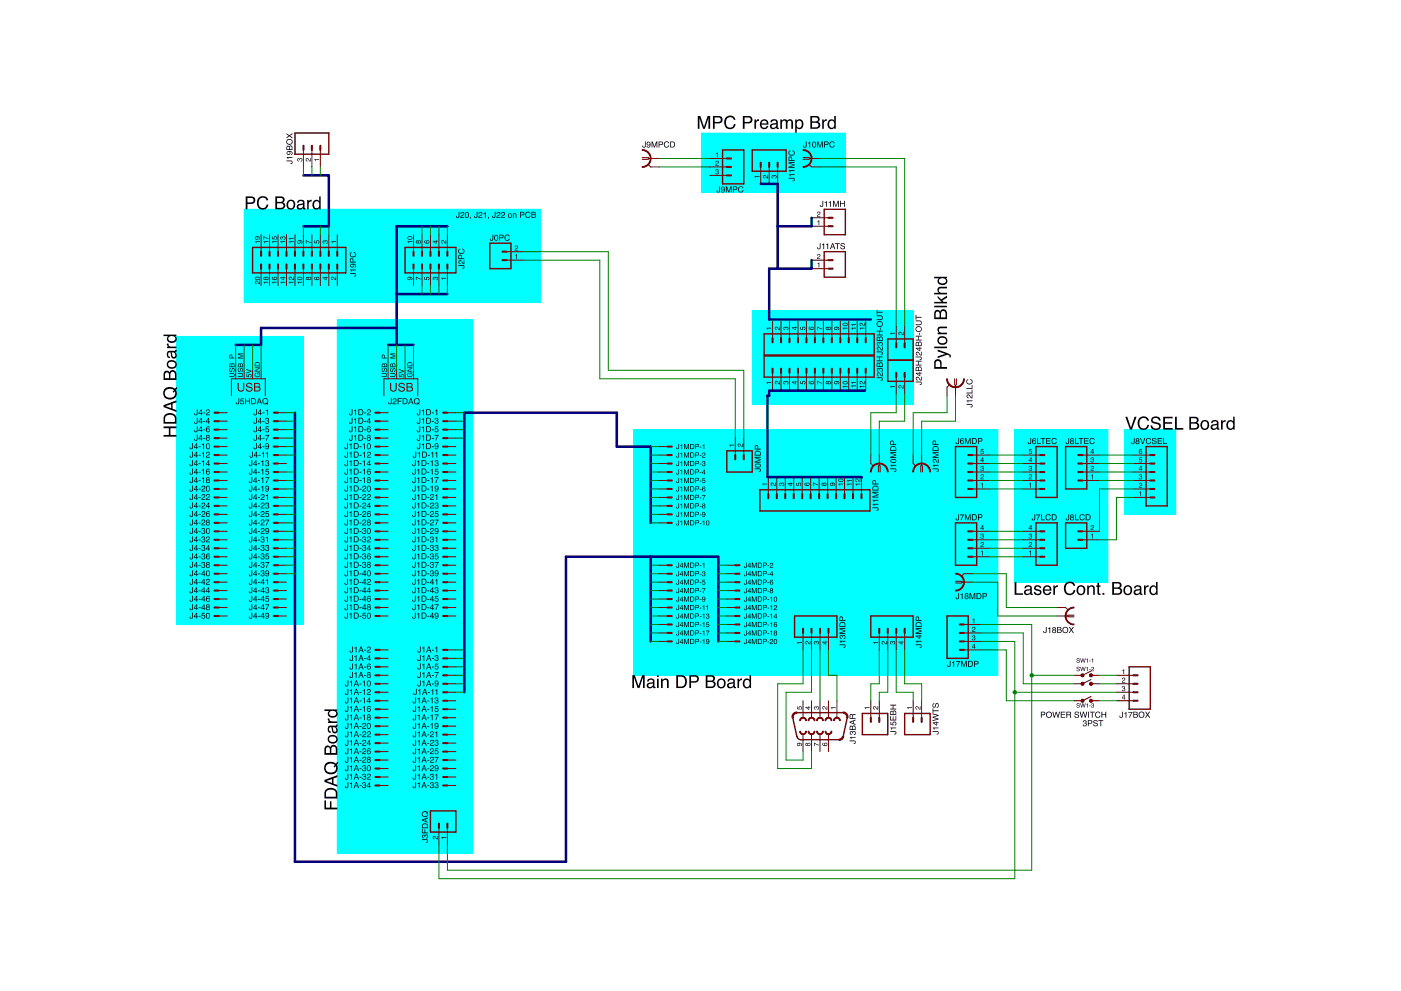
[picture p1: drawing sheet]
<svg xmlns="http://www.w3.org/2000/svg" width="420mm" height="297mm" viewBox="0 0 420 297" stroke-linecap="round" stroke-linejoin="round" font-family="sans-serif">
<g fill="#0ff" stroke="#0ff" stroke-width=".3">
<path d="M304.3 128.8h28v45.7h-28z"/>
<path d="M337.4 128.8h15.2v25.4h-15.2z"/>
<path d="M73.2 62.7h88.9v28h-88.9z"/>
<path d="M52.9 100.8h38.1v86.4h-38.1z"/>
<path d="M101.2 95.8h40.6v160h-40.6z"/>
<path d="M225.6 93.2h48.3v28h-48.3z"/>
<path d="M210.4 39.9h43.1v17.8h-43.1z"/>
<path d="M190 128.8h109.3v73.6h-109.3z"/>
</g>
<g fill="#000">
<path d="M85.9 48.1h1.3a.52 .52 0 0 1 .5 .5 .52 .52 0 0 1-.6 .5v-.2a.29 .29 0 0 0 .4-.2 .29 .29 0 0 0-.2-.3h-1.4zM86 47h1.7v.3h-1.2v.4h-.2zM86.1 45.5l.3-.2a.76 .76 0 0 1 1 .1 .76 .76 0 0 1 .1 1h-.2v-.2a.35 .35 0 0 0 .3-.4 .35 .35 0 0 0-.5-.3h-.2a.58 .58 0 0 1 0 .8 .58 .58 0 0 1-.8 0 .58 .58 0 0 1 0-.8zM86.2 45.9a.37 .37 0 0 0 .7 0 .37 .37 0 0 0-.7 0zM86.2 44l-.1 .7h.6l-.1-.6zM87 43.9l-.1 .8h.6v-.7zM86.1 43.8l.4-.1 .2 .2a.51 .51 0 0 1 .7-.3 .51 .51 0 0 1 .3 .6v.8h-1.8zM85.9 42.5a.93 .93 0 0 1 1.8 0 .93 .93 0 0 1-1.8 0zM86.1 42.5a.7 .7 0 0 0 1.4 0 .7 .7 0 0 0-1.4 0zM85.9 39.9l.9 .7 .9-.7v.3l-.7 .5 .7 .5v.3l-.9-.6-.9 .6v-.4l.7-.4-.7-.5z" fill-rule="evenodd"/>
<path d="M89.2 47.6l.3-.2 .4 .2a.5 .5 0 0 1 .8 .1 .5 .5 0 0 1-.5 .7v-.2a.3 .3 0 0 0 .3-.4 .3 .3 0 0 0-.5 0v.2h-.2a.24 .24 0 0 0-.2-.4 .24 .24 0 0 0-.3 .3l.3 .5-.4-.3z" fill-rule="evenodd"/>
<path d="M91.8 47.5a1.03 1.03 0 0 1 1.2 .7v-.8h.2v1l-.5-.2a.52 .52 0 0 0-.3-.5 .52 .52 0 0 0-.5 .1l.3 .6-.5-.3z" fill-rule="evenodd"/>
<path d="M94.2 47.7h1.5v.2h-1l-.2 .4z" fill-rule="evenodd"/>
<path d="M193.4 42.4h.3v1.3a.52 .52 0 0 1-.6 .6 .52 .52 0 0 1-.5-.7h.3a.29 .29 0 0 0 .1 .4 .29 .29 0 0 0 .4-.2zM194.1 42.6a.84 .84 0 0 1 1.1 .6 .84 .84 0 0 1-.7 1.1l-.5-.3-.1-.2h.3a.35 .35 0 0 0 .4 .3 .35 .35 0 0 0 .2-.5l.1-.2a.56 .56 0 0 1-.8 .1 .56 .56 0 0 1 0-.9zM194.2 43a.37 .37 0 0 0 .7 0 .37 .37 0 0 0-.7 0zM195.4 42.4h.4l.5 1.5 .5-1.5h.3v1.8h-.2v-1.5l-.5 1.5h-.3l-.5-1.5v1.5h-.2zM197.5 42.4h.8a.52 .52 0 0 1 .6 .5 .52 .52 0 0 1-.6 .5h-.5v.8h-.3zM197.8 42.6v.6h.4a.31 .31 0 0 0 .4-.3 .31 .31 0 0 0-.4-.3zM199.3 42.6a.78 .78 0 0 1 .8-.2 .78 .78 0 0 1 .6 .6h-.3a.6 .6 0 0 0-.9-.1 .6 .6 0 0 0 0 .8 .6 .6 0 0 0 .9 0l.3-.2a.86 .86 0 0 1-1.2 .7 .86 .86 0 0 1-.3-1.4zM201.2 42.6v1.4h.7l.3-.5a.65 .65 0 0 0-.6-.9zM201 42.4h.7a.91 .91 0 0 1 .8 .9 .91 .91 0 0 1-.8 .9h-.7z" fill-rule="evenodd"/>
<path d="M214.7 48.3a.54 .54 0 0 1 .9 .3 .54 .54 0 0 1-.7 .7l-.2 .2h.9v.2h-1.1l.2-.5a.52 .52 0 0 0 .5-.2 .52 .52 0 0 0 0-.6l-.6 .3z" fill-rule="evenodd"/>
<path d="M214.7 50.8a.43 .43 0 0 1 .7 0 .43 .43 0 0 1-.1 .6 .5 .5 0 0 1-.1 .9 .5 .5 0 0 1-.7-.5h.2a.3 .3 0 0 0 .4 .3 .3 .3 0 0 0 0-.5l-.2-.1 .1-.1a.24 .24 0 0 0 .3-.2 .24 .24 0 0 0-.3-.3l-.4 .3z" fill-rule="evenodd"/>
<path d="M214.7 45.9l.5-.2v1.5h-.2v-1.1z" fill-rule="evenodd"/>
<path d="M215.7 55.9h.2v1.2a.52 .52 0 0 1-.5 .6 .52 .52 0 0 1-.5-.6h.2a.29 .29 0 0 0 .2 .4 .29 .29 0 0 0 .4-.2zM216.4 56.1a.84 .84 0 0 1 1.1 .6 .84 .84 0 0 1-.7 1l-.5-.3-.1-.2h.3a.35 .35 0 0 0 .4 .3 .35 .35 0 0 0 .2-.4l.1-.2a.56 .56 0 0 1-.9 0 .56 .56 0 0 1 .1-.8zM216.4 56.5a.4 .4 0 0 0 .8 0 .4 .4 0 0 0-.8 0zM217.7 55.9h.3l.6 1.5 .5-1.5h.3v1.8h-.2v-1.5l-.5 1.5h-.3l-.5-1.5v1.5h-.2zM219.8 55.9h.8a.52 .52 0 0 1 .5 .5 .52 .52 0 0 1-.5 .5h-.6v.8h-.2zM220 56.1v.6h.5a.31 .31 0 0 0 .4-.3 .31 .31 0 0 0-.4-.3zM221.6 56.1a.78 .78 0 0 1 .8-.3 .78 .78 0 0 1 .5 .6h-.2a.6 .6 0 0 0-.9-.1 .6 .6 0 0 0 0 .9 .6 .6 0 0 0 .9 0l.3-.2a.86 .86 0 0 1-1.3 .6 .86 .86 0 0 1-.2-1.3z" fill-rule="evenodd"/>
<path d="M226.3 52.8h1.5v.2h-1.1l-.1 .4z" fill-rule="evenodd"/>
<path d="M229 52.6a1.03 1.03 0 0 1 1.1 .7v-.8h.2v1l-.4-.2a.52 .52 0 0 0-.3-.5 .52 .52 0 0 0-.6 0l.4 .7-.5-.4z" fill-rule="evenodd"/>
<path d="M231.5 52.7l.3-.2 .3 .2a.5 .5 0 0 1 .8 .1 .5 .5 0 0 1-.5 .7v-.2a.3 .3 0 0 0 .3-.4 .3 .3 0 0 0-.5 0v.2l-.2-.1a.24 .24 0 0 0-.2-.3 .24 .24 0 0 0-.3 .3l.4 .5-.5-.3z" fill-rule="evenodd"/>
<path d="M236.5 53.3h1.3a.52 .52 0 0 1 .5 .5 .52 .52 0 0 1-.6 .5v-.2a.29 .29 0 0 0 .4-.2 .29 .29 0 0 0-.2-.4h-1.4zM236.6 52.2h1.7v.3h-1.2v.4h-.2zM236.6 51h1.7v.3h-1.2v.4h-.2zM236.5 48.6h1.8v.3l-1.5-.1 1.5 .6v.2l-1.5 .5h1.5v.2h-1.8v-.3l1.5-.5-1.5-.5zM236.6 47h.8l.1 1h.8v.2h-1.8zM236.9 47.2l-.2 .8h.6v-.8zM236.6 45.3l.4-.2v.2a.6 .6 0 0 0-.1 .9 .6 .6 0 0 0 .9 0 .6 .6 0 0 0 0-.8l-.2-.3a.86 .86 0 0 1 .7 1.2 .86 .86 0 0 1-1.4 .3l-.4-.5z" fill-rule="evenodd"/>
<path d="M241.7 42.4h.2v1.3a.52 .52 0 0 1-.5 .6 .52 .52 0 0 1-.5-.7h.2a.29 .29 0 0 0 .2 .4 .29 .29 0 0 0 .4-.2zM242.3 42.8l.7-.3v1.7h-.3v-1.2h-.4zM243.8 42.6a.85 .85 0 0 1 1 .5 .85 .85 0 0 1-.4 1.1 .91 .91 0 0 1-.9-.6 .91 .91 0 0 1 .3-1zM244 42.7l-.1 .1a.75 .75 0 0 0 .4 1.2l.1-.1a.77 .77 0 0 0-.4-1.2zM245.1 42.4h.3l.5 1.5 .5-1.5h.4v1.8h-.3v-1.5l-.5 1.5h-.2l-.5-1.5v1.5h-.2zM247.2 42.4h.8a.52 .52 0 0 1 .5 .5 .52 .52 0 0 1-.5 .5h-.6v.8h-.2zM247.4 42.6v.6h.5a.31 .31 0 0 0 .4-.3 .31 .31 0 0 0-.4-.3zM248.9 42.6a.78 .78 0 0 1 .8-.2 .78 .78 0 0 1 .6 .6h-.2a.6 .6 0 0 0-.9-.1 .6 .6 0 0 0-.1 .8 .6 .6 0 0 0 .9 0l.3-.2a.86 .86 0 0 1-1.2 .7 .86 .86 0 0 1-.3-1.4z" fill-rule="evenodd"/>
<path d="M76.5 72.3h1.4v.2h-1l-.2 .4zM76.6 71a.7 .7 0 0 1 .9-.2 .7 .7 0 0 1 .2 1l-.1-.2a.3 .3 0 0 0 .2-.3 .3 .3 0 0 0-.3-.2l-.2-.1a.5 .5 0 0 1 0 .7 .5 .5 0 0 1-.7 0 .5 .5 0 0 1 0-.7zM76.6 71.3a.35 .35 0 0 0 .7 0 .35 .35 0 0 0-.7 0z" fill-rule="evenodd"/>
<path d="M79 72.3h1.5v.2h-1.1l-.1 .4zM79 70.8l1.5 .6v.2l-1.3-.6v.8h-.2z" fill-rule="evenodd"/>
<path d="M81.5 72.3h1.5v.2h-1l-.2 .4zM81.6 70.9h.1v.6l.5 .1a.52 .52 0 0 1 .2-.7 .52 .52 0 0 1 .7 .3 .52 .52 0 0 1-.5 .6v-.1a.33 .33 0 0 0 .2-.5 .33 .33 0 0 0-.5-.1 .33 .33 0 0 0 .1 .5v.2l-.8-.1z" fill-rule="evenodd"/>
<path d="M84.1 72.3h1.5v.2h-1.1l-.1 .4zM84.2 71l.3-.1 .3 .2a.5 .5 0 0 1 .8 .1 .5 .5 0 0 1-.5 .7v-.2a.3 .3 0 0 0 .3-.5 .3 .3 0 0 0-.5 0v.3l-.2-.1a.24 .24 0 0 0-.2-.3 .24 .24 0 0 0-.3 .2l.4 .5-.5-.3z" fill-rule="evenodd"/>
<path d="M86.6 72.3h1.5v.2h-1.1l-.1 .4zM86.6 71.3h1.5v.2h-1.1l-.1 .4z" fill-rule="evenodd"/>
<path d="M89.3 72.2a.7 .7 0 0 1 .9-.2 .7 .7 0 0 1 .2 1l-.1-.2a.3 .3 0 0 0 .2-.3 .3 .3 0 0 0-.3-.3h-.2a.5 .5 0 0 1 0 .7 .5 .5 0 0 1-.8 0 .5 .5 0 0 1 .1-.7zM89.3 72.5a.35 .35 0 0 0 .7 0 .35 .35 0 0 0-.7 0z" fill-rule="evenodd"/>
<path d="M91.7 72l1.5 .6v.2l-1.3-.6v.8h-.2z" fill-rule="evenodd"/>
<path d="M94.3 72.1h.1v.6l.5 .1a.52 .52 0 0 1 .2-.8 .52 .52 0 0 1 .7 .4 .52 .52 0 0 1-.5 .6v-.2a.33 .33 0 0 0 .2-.4 .33 .33 0 0 0-.5-.1 .33 .33 0 0 0 .1 .5v.2l-.8-.1z" fill-rule="evenodd"/>
<path d="M96.9 72.2l.3-.1 .3 .2a.5 .5 0 0 1 .8 .1 .5 .5 0 0 1-.5 .7v-.2a.3 .3 0 0 0 .3-.5 .3 .3 0 0 0-.5 0v.2h-.2a.24 .24 0 0 0-.2-.3 .24 .24 0 0 0-.3 .2l.4 .5-.5-.3z" fill-rule="evenodd"/>
<path d="M99.3 72.3h1.5v.2h-1.1l-.1 .4z" fill-rule="evenodd"/>
<path d="M122.2 72.3h1.5v.2h-1.1l-.1 .4zM122.3 71l.2-.1a.64 .64 0 0 1 .9 0 .64 .64 0 0 1 .1 .8l-.2 .1a.69 .69 0 0 1-.8 0 .69 .69 0 0 1-.2-.8zM122.4 71.2a.57 .57 0 0 0 .5 .5 .57 .57 0 0 0 .6-.5l-.6-.2z" fill-rule="evenodd"/>
<path d="M124.9 72.5a.25 .25 0 0 0 .5 0 .25 .25 0 0 0-.5 0zM125.5 72.5a.31 .31 0 0 0 .6 0 .31 .31 0 0 0-.6 0zM124.8 72.2l.3-.1 .3 .2a.46 .46 0 0 1 .7-.1 .46 .46 0 0 1 0 .7 .46 .46 0 0 1-.7-.1 .43 .43 0 0 1-.7 0 .43 .43 0 0 1 .1-.6z" fill-rule="evenodd"/>
<path d="M127.4 72.1l.2-.1a.44 .44 0 0 0-.1 .6 .44 .44 0 0 0 .5 .2 .51 .51 0 0 1 .1-.8 .51 .51 0 0 1 .8 .4 .51 .51 0 0 1-.6 .6 .69 .69 0 0 1-.8-.1 .69 .69 0 0 1-.1-.8zM128 72.5a.32 .32 0 0 0 .6 0 .32 .32 0 0 0-.6 0z" fill-rule="evenodd"/>
<path d="M130.1 72.4l.6 .5v-.5zM129.8 72.2h.9l.2-.2 .4 .4h-.4v.7h-.2z" fill-rule="evenodd"/>
<path d="M132.5 72.1a1.03 1.03 0 0 1 1.1 .7v-.8h.2v1l-.5-.1a.52 .52 0 0 0-.2-.6 .52 .52 0 0 0-.6 .1l.4 .6-.6-.3z" fill-rule="evenodd"/>
<path d="M137.5 79.5h1.2a.52 .52 0 0 1 .6 .5 .52 .52 0 0 1-.6 .5v-.2a.29 .29 0 0 0 .4-.2 .29 .29 0 0 0-.3-.4h-1.3zM137.7 78.1a1.02 1.02 0 0 1 1.2 .8l.1-.9h.3v1.2l-.6-.3a.57 .57 0 0 0-.3-.5 .57 .57 0 0 0-.7 0l.4 .8a.6 .6 0 0 1-.6-.4 .6 .6 0 0 1 .2-.7zM137.6 76.5h.7l.2 .9h.8v.3h-1.8zM137.8 76.6l-.1 .8h.6l-.1-.7zM137.6 74.7l.4-.2v.3a.6 .6 0 0 0-.1 .9 .6 .6 0 0 0 .9 0 .6 .6 0 0 0 0-.9l-.2-.3a.86 .86 0 0 1 .6 1.2 .86 .86 0 0 1-1.3 .3l-.5-.5z" fill-rule="evenodd"/>
<path d="M147.7 70.3h.2v1.3a.52 .52 0 0 1-.5 .6 .52 .52 0 0 1-.5-.6h.2a.29 .29 0 0 0 .2 .4 .29 .29 0 0 0 .4-.3zM148.4 70.6a.85 .85 0 0 1 1.1 .5 .85 .85 0 0 1-.5 1.1 .91 .91 0 0 1-.8-.6 .91 .91 0 0 1 .2-1zM148.6 70.6l-.1 .2a.75 .75 0 0 0 .4 1.2l.2-.2a.77 .77 0 0 0-.5-1.2zM149.7 70.3h.8a.52 .52 0 0 1 .6 .6 .52 .52 0 0 1-.6 .5h-.5v.7h-.3zM150 70.6v.6h.4a.31 .31 0 0 0 .4-.3 .31 .31 0 0 0-.4-.3zM151.5 70.6a.78 .78 0 0 1 .8-.3 .78 .78 0 0 1 .6 .6h-.3a.6 .6 0 0 0-.9-.1 .6 .6 0 0 0 0 .9 .6 .6 0 0 0 .9-.1l.3-.1a.86 .86 0 0 1-1.2 .6 .86 .86 0 0 1-.3-1.3z" fill-rule="evenodd"/>
<path d="M154.6 73.7a.54 .54 0 0 1 .8 .3 .54 .54 0 0 1-.6 .7l-.2 .2h.8v.2h-1l.1-.5a.52 .52 0 0 0 .5-.2 .52 .52 0 0 0 0-.6l-.6 .3z" fill-rule="evenodd"/>
<path d="M154.5 76.4l.5-.3v1.5h-.2v-1z" fill-rule="evenodd"/>
<path d="M245.2 63.5a.54 .54 0 0 1 .8 .4 .54 .54 0 0 1-.6 .6l-.2 .3h.8v.1h-1l.2-.4a.52 .52 0 0 0 .5-.3 .52 .52 0 0 0 0-.6l-.7 .4z" fill-rule="evenodd"/>
<path d="M245.2 76.2a.54 .54 0 0 1 .8 .4 .54 .54 0 0 1-.6 .6l-.2 .2h.8v.2h-1l.2-.4a.52 .52 0 0 0 .5-.3 .52 .52 0 0 0 0-.6l-.7 .4z" fill-rule="evenodd"/>
<path d="M245.1 66.3l.6-.3v1.5h-.2v-1.1z" fill-rule="evenodd"/>
<path d="M245.1 79l.6-.3v1.5h-.2v-1.1z" fill-rule="evenodd"/>
<path d="M245.9 72.9h.2v1.2a.52 .52 0 0 1-.5 .6 .52 .52 0 0 1-.5-.6h.2a.29 .29 0 0 0 .2 .4 .29 .29 0 0 0 .3-.2zM246.5 73.3l.7-.4v1.8h-.3v-1.3h-.4zM247.7 73.3l.7-.4v1.8h-.3v-1.3h-.4zM249.7 73.2l-.3 .7h.6zM249.6 72.9h.3l.6 1.8h-.3l-.1-.6h-.7l-.2 .6h-.3zM250.4 72.9h1.4v.2h-.6v1.6h-.2v-1.6h-.6zM252.2 73a.7 .7 0 0 1 1.2 .4h-.3a.42 .42 0 0 0-.4-.3 .42 .42 0 0 0-.4 .4h.1a.77 .77 0 0 1 .9 1 .77 .77 0 0 1-.8 .2 .77 .77 0 0 1-.5-.6h.2a.41 .41 0 0 0 .5 .5 .41 .41 0 0 0 .3-.6 .64 .64 0 0 1-.7-.2 .64 .64 0 0 1-.1-.8z" fill-rule="evenodd"/>
<path d="M246.6 60.2h.3v1.2a.52 .52 0 0 1-.6 .6 .52 .52 0 0 1-.4-.6h.2a.29 .29 0 0 0 .2 .4 .29 .29 0 0 0 .3-.2zM247.3 60.6l.6-.4v1.8h-.2v-1.3h-.4zM248.5 60.6l.7-.4v1.8h-.3v-1.3h-.4zM249.8 60.2h.4l.5 1.5 .5-1.5h.4v1.8h-.3v-1.5l-.5 1.5h-.2l-.5-1.5v1.5h-.3zM251.9 60.2h.3v.7h.9v-.7h.3v1.8h-.3v-.9h-.9v.9h-.3z" fill-rule="evenodd"/>
<path d="M76.6 84.2a1.03 1.03 0 0 1 1.2 .8v-.9h.1v1.1l-.4-.2a.52 .52 0 0 0-.3-.5 .52 .52 0 0 0-.6 0l.4 .6-.5-.3zM76.6 83.1l.2-.1a.64 .64 0 0 1 .9 0 .64 .64 0 0 1 .1 .9h-.2a.69 .69 0 0 1-.8 0 .69 .69 0 0 1-.2-.8zM76.7 83.3a.57 .57 0 0 0 .5 .5 .57 .57 0 0 0 .6-.5l-.6-.2z" fill-rule="evenodd"/>
<path d="M79 84.5h1.5v.2h-1.1l-.1 .3zM79.1 83.5a.3 .3 0 0 0 .6 0 .3 .3 0 0 0-.6 0zM79.8 83.5a.31 .31 0 0 0 .6 0 .31 .31 0 0 0-.6 0zM79.1 83.1l.3-.1 .3 .2a.46 .46 0 0 1 .7-.1 .46 .46 0 0 1 0 .7 .46 .46 0 0 1-.7-.1 .43 .43 0 0 1-.7 .1 .43 .43 0 0 1 .1-.7z" fill-rule="evenodd"/>
<path d="M81.5 84.5h1.5v.2h-1l-.2 .3zM81.7 83.1l.2-.1a.44 .44 0 0 0-.2 .5 .44 .44 0 0 0 .6 .3 .51 .51 0 0 1 .1-.8 .51 .51 0 0 1 .7 .3 .51 .51 0 0 1-.5 .6 .69 .69 0 0 1-.8-.1 .69 .69 0 0 1-.1-.7zM82.2 83.4a.35 .35 0 0 0 .7 0 .35 .35 0 0 0-.7 0z" fill-rule="evenodd"/>
<path d="M84.1 84.5h1.5v.2h-1.1l-.1 .3zM84.4 83.3l.6 .5v-.5zM84.1 83.1h.9l.2-.2 .4 .4h-.4v.7h-.2z" fill-rule="evenodd"/>
<path d="M86.6 84.5h1.5v.2h-1.1l-.1 .3zM86.7 83.1a1.03 1.03 0 0 1 1.2 .7v-.9h.2v1.1l-.5-.2a.52 .52 0 0 0-.2-.5 .52 .52 0 0 0-.6 0l.3 .6-.5-.3z" fill-rule="evenodd"/>
<path d="M89.2 84.5h1.4v.2h-1l-.2 .3zM89.3 83.1l.2-.1a.64 .64 0 0 1 .9 0 .64 .64 0 0 1 .1 .9h-.2a.69 .69 0 0 1-.8 0 .69 .69 0 0 1-.2-.8zM89.4 83.3a.57 .57 0 0 0 .5 .5 .57 .57 0 0 0 .6-.5l-.6-.2z" fill-rule="evenodd"/>
<path d="M91.8 83.5a.25 .25 0 0 0 .5 0 .25 .25 0 0 0-.5 0zM92.5 83.5a.31 .31 0 0 0 .6 0 .31 .31 0 0 0-.6 0zM91.8 83.1l.3-.1 .3 .2a.46 .46 0 0 1 .7-.1 .46 .46 0 0 1 0 .7 .46 .46 0 0 1-.7-.1 .43 .43 0 0 1-.7 .1 .43 .43 0 0 1 .1-.7z" fill-rule="evenodd"/>
<path d="M94.4 83.1l.2-.1a.44 .44 0 0 0-.2 .5 .44 .44 0 0 0 .5 .3 .51 .51 0 0 1 .2-.8 .51 .51 0 0 1 .7 .3 .51 .51 0 0 1-.5 .6 .69 .69 0 0 1-.8-.1 .69 .69 0 0 1-.1-.7zM94.9 83.4a.35 .35 0 0 0 .7 0 .35 .35 0 0 0-.7 0z" fill-rule="evenodd"/>
<path d="M97.1 83.3l.6 .5v-.5zM96.8 83.1h.9l.2-.2 .4 .4h-.4v.7h-.2z" fill-rule="evenodd"/>
<path d="M99.4 83.1a1.03 1.03 0 0 1 1.2 .7v-.8h.2v1l-.5-.2a.52 .52 0 0 0-.2-.5 .52 .52 0 0 0-.6 0l.3 .6-.5-.3z" fill-rule="evenodd"/>
<path d="M105 81.9h1.2a.52 .52 0 0 1 .6 .5 .52 .52 0 0 1-.6 .5v-.2a.29 .29 0 0 0 .4-.2 .29 .29 0 0 0-.3-.4h-1.3zM105 80.8h1.7v.2h-1.2v.4h-.2zM105.1 79.2l.4-.1a.76 .76 0 0 1 .9 .1 .76 .76 0 0 1 .1 1h-.2v-.2a.35 .35 0 0 0 .3-.4 .35 .35 0 0 0-.4-.3l-.3-.1a.58 .58 0 0 1 0 .9 .58 .58 0 0 1-.8 0 .58 .58 0 0 1 0-.9zM105.2 79.6a.37 .37 0 0 0 .7 0 .37 .37 0 0 0-.7 0zM105.1 77.5h.7l.2 1h.7v.2h-1.7zM105.3 77.6l-.1 .9h.6l-.1-.8zM105.1 75.8l.4-.2v.2a.6 .6 0 0 0-.1 .9 .6 .6 0 0 0 .9 0 .6 .6 0 0 0-.1-.9l-.1-.3a.86 .86 0 0 1 .6 1.3 .86 .86 0 0 1-1.3 .2l-.5-.5z" fill-rule="evenodd"/>
<path d="M122.3 83.1a.7 .7 0 0 1 1-.1 .7 .7 0 0 1 .2 .9l-.2-.1a.3 .3 0 0 0 .2-.4 .3 .3 0 0 0-.3-.2l-.2-.1a.5 .5 0 0 1 0 .8 .5 .5 0 0 1-.7-.1 .5 .5 0 0 1 0-.7zM122.3 83.5a.35 .35 0 0 0 .7 0 .35 .35 0 0 0-.7 0z" fill-rule="evenodd"/>
<path d="M124.7 82.9l1.5 .6v.3l-1.3-.7v.9h-.2z" fill-rule="evenodd"/>
<path d="M127.3 83h.2v.7h.4a.52 .52 0 0 1 .2-.7 .52 .52 0 0 1 .7 .3 .52 .52 0 0 1-.4 .7v-.2a.33 .33 0 0 0 .1-.5 .33 .33 0 0 0-.5 0 .33 .33 0 0 0 .1 .5v.1l-.8-.1z" fill-rule="evenodd"/>
<path d="M129.9 83.1l.3-.1 .3 .2a.5 .5 0 0 1 .9 .1 .5 .5 0 0 1-.6 .7v-.2a.3 .3 0 0 0 .3-.4 .3 .3 0 0 0-.5 0v.2l-.2-.1a.24 .24 0 0 0-.2-.3 .24 .24 0 0 0-.2 .3l.3 .5-.5-.3z" fill-rule="evenodd"/>
<path d="M132.3 83.3h1.5v.2h-1l-.2 .3z" fill-rule="evenodd"/>
<path d="M229.9 98.3h1.4v.2h-1l-.2 .3z" fill-rule="evenodd"/>
<path d="M232.5 98a1.03 1.03 0 0 1 1.2 .7v-.8h.2v1l-.5-.1a.52 .52 0 0 0-.3-.6 .52 .52 0 0 0-.5 .1l.3 .6-.5-.3z" fill-rule="evenodd"/>
<path d="M235 98.1l.3-.1 .3 .2a.5 .5 0 0 1 .9 .1 .5 .5 0 0 1-.5 .7v-.2a.3 .3 0 0 0 .3-.5 .3 .3 0 0 0-.6 0v.3l-.1-.1a.24 .24 0 0 0-.2-.3 .24 .24 0 0 0-.3 .2l.3 .5-.5-.3z" fill-rule="evenodd"/>
<path d="M237.8 98.3l.6 .5v-.5zM237.5 98.1h.9l.2-.2 .4 .4h-.4v.7h-.2z" fill-rule="evenodd"/>
<path d="M240 98h.2v.6l.4 .1a.52 .52 0 0 1 .3-.8 .52 .52 0 0 1 .7 .4 .52 .52 0 0 1-.5 .6v-.2a.33 .33 0 0 0 .2-.4 .33 .33 0 0 0-.5-.1 .33 .33 0 0 0 0 .5v.2l-.8-.1z" fill-rule="evenodd"/>
<path d="M242.7 98l.2-.1a.44 .44 0 0 0-.1 .6 .44 .44 0 0 0 .5 .2 .51 .51 0 0 1 .1-.8 .51 .51 0 0 1 .8 .4 .51 .51 0 0 1-.6 .6 .69 .69 0 0 1-.8-.1 .69 .69 0 0 1-.1-.8zM243.3 98.4a.32 .32 0 0 0 .6 0 .32 .32 0 0 0-.6 0z" fill-rule="evenodd"/>
<path d="M245.1 97.9l1.5 .6v.2l-1.3-.6v.8h-.2z" fill-rule="evenodd"/>
<path d="M247.8 98.4a.25 .25 0 0 0 .5 0 .25 .25 0 0 0-.5 0zM248.4 98.4a.31 .31 0 0 0 .6 0 .31 .31 0 0 0-.6 0zM247.7 98.1l.3-.1 .3 .2a.46 .46 0 0 1 .7-.1 .46 .46 0 0 1 0 .7 .46 .46 0 0 1-.7-.1 .43 .43 0 0 1-.6 0 .43 .43 0 0 1 0-.6z" fill-rule="evenodd"/>
<path d="M250.3 98.1a.7 .7 0 0 1 1-.2 .7 .7 0 0 1 .2 1l-.2-.2a.3 .3 0 0 0 .2-.3 .3 .3 0 0 0-.3-.3h-.2a.5 .5 0 0 1 0 .7 .5 .5 0 0 1-.7 0 .5 .5 0 0 1 0-.7zM250.3 98.4a.35 .35 0 0 0 .7 0 .35 .35 0 0 0-.7 0z" fill-rule="evenodd"/>
<path d="M252.7 98.3h1.5v.2h-1.1l-.1 .3zM252.8 96.9l.3-.1a.64 .64 0 0 1 .8 0 .64 .64 0 0 1 .1 .8l-.1 .1a.69 .69 0 0 1-.8 0 .69 .69 0 0 1-.3-.8zM252.9 97.1a.57 .57 0 0 0 .6 .5 .57 .57 0 0 0 .5-.5l-.5-.2z" fill-rule="evenodd"/>
<path d="M255.3 98.3h1.4v.2h-1l-.2 .3zM255.3 97.2h1.4v.2h-1l-.2 .4z" fill-rule="evenodd"/>
<path d="M257.8 98.3h1.5v.2h-1.1l-.1 .3zM257.9 96.8a1.03 1.03 0 0 1 1.2 .7v-.8h.2v1.1l-.5-.2a.52 .52 0 0 0-.3-.5 .52 .52 0 0 0-.5 0l.3 .6-.5-.3z" fill-rule="evenodd"/>
<path d="M68.8 111.8h.9a.61 .61 0 0 1 .7 .6 .61 .61 0 0 1-.7 .6h-.9v-.2h.9a.4 .4 0 0 0 .5-.4 .4 .4 0 0 0-.5-.4h-.9zM68.9 110.5l.3-.1v.2a.36 .36 0 0 0-.3 .3 .36 .36 0 0 0 .4 .4l.1-.1a.56 .56 0 0 1 .2-.7 .56 .56 0 0 1 .7 .1 .61 .61 0 0 1-.5 .9v-.2a.4 .4 0 0 0 .4-.4 .4 .4 0 0 0-.4-.4v.1a.58 .58 0 0 1-.2 .7 .58 .58 0 0 1-.8-.1zM69.1 109.2l-.1 .7h.4v-.6zM69.7 109.1l-.1 .8h.5v-.7zM69 109l.5 .2a.43 .43 0 0 1 .5-.3 .43 .43 0 0 1 .3 .5v.7h-1.5zM70.5 107.6l.1 1.2zM68.9 106.4h.6l.2 .8h.6v.2h-1.5zM69.1 106.5l-.1 .7h.5l-.1-.6z" fill-rule="evenodd"/>
<path d="M71.3 111.8h.9a.61 .61 0 0 1 .7 .6 .61 .61 0 0 1-.7 .6h-.9v-.2h1a.4 .4 0 0 0 .4-.4 .4 .4 0 0 0-.4-.4h-1zM71.4 110.5l.4-.1v.2a.36 .36 0 0 0-.3 .3 .36 .36 0 0 0 .3 .4l.1-.1a.56 .56 0 0 1 .2-.7 .56 .56 0 0 1 .8 .1 .61 .61 0 0 1-.5 .9v-.2a.4 .4 0 0 0 .3-.4 .4 .4 0 0 0-.3-.4l-.1 .1a.58 .58 0 0 1-.2 .7 .58 .58 0 0 1-.7-.1zM71.6 109.2l-.1 .7h.5l-.1-.6zM72.3 109.1l-.2 .8h.6v-.7zM71.5 109l.5 .2a.43 .43 0 0 1 .6-.3 .43 .43 0 0 1 .3 .5v.7h-1.6zM73 107.6l.1 1.2zM71.3 106h1.6v.2h-1.3l1.3 .4v.2l-1.3 .4h1.3v.2h-1.6v-.3l1.3-.4-1.3-.4z" fill-rule="evenodd"/>
<path d="M73.9 112.2h.2v.6l.4 .1a.52 .52 0 0 1 .3-.8 .52 .52 0 0 1 .7 .4 .52 .52 0 0 1-.5 .6v-.2a.33 .33 0 0 0 .2-.5 .33 .33 0 0 0-.5 0 .33 .33 0 0 0 0 .5v.2l-.8-.2zM73.9 110.6l1.5 .6v.2l-1.5 .5v-.2l1.3-.4-1.3-.5z" fill-rule="evenodd"/>
<path d="M76.6 111.8l.3-.1v.2a.53 .53 0 0 0-.1 .8 .53 .53 0 0 0 .8 0 .53 .53 0 0 0-.1-.8h-.2v.5h-.2v-.7h.8l-.2 .2a.77 .77 0 0 1 0 1 .77 .77 0 0 1-1.1 0 .77 .77 0 0 1 0-1.1zM76.4 110.1h1.5v.3l-1.2 .8h1.2v.2h-1.5v-.3l1.3-.8h-1.3zM76.7 108.9l-.1 .7h1.2l-.2-.7zM76.6 108.7a.83 .83 0 0 1 1.3 .5v.6h-1.5z" fill-rule="evenodd"/>
<path d="M114.5 111.8h.9a.61 .61 0 0 1 .7 .6 .61 .61 0 0 1-.7 .6h-.9v-.2h1a.4 .4 0 0 0 .4-.4 .4 .4 0 0 0-.4-.4h-1zM114.6 110.5l.4-.1v.2a.36 .36 0 0 0-.4 .3 .36 .36 0 0 0 .4 .4l.1-.1a.56 .56 0 0 1 .2-.7 .56 .56 0 0 1 .7 .1 .61 .61 0 0 1-.5 .9v-.2a.4 .4 0 0 0 .4-.4 .4 .4 0 0 0-.4-.4v.1a.58 .58 0 0 1-.2 .7 .58 .58 0 0 1-.8-.1zM114.8 109.2l-.1 .7h.5l-.1-.6zM115.4 109.1l-.1 .8h.6l-.1-.7zM114.7 109l.5 .2a.43 .43 0 0 1 .5-.3 .43 .43 0 0 1 .3 .5v.7h-1.5zM116.2 107.6l.1 1.2zM114.6 106.4h.7l.1 .8h.6v.2h-1.5zM114.8 106.5l-.1 .7h.5v-.6z" fill-rule="evenodd"/>
<path d="M117 111.8h.9a.61 .61 0 0 1 .7 .6 .61 .61 0 0 1-.7 .6h-.9v-.2h1a.4 .4 0 0 0 .4-.4 .4 .4 0 0 0-.4-.4h-1zM117.1 110.5l.4-.1v.2a.36 .36 0 0 0-.3 .3 .36 .36 0 0 0 .3 .4l.1-.1a.56 .56 0 0 1 .2-.7 .56 .56 0 0 1 .8 .1 .61 .61 0 0 1-.5 .9v-.2a.4 .4 0 0 0 .4-.4 .4 .4 0 0 0-.4-.4l-.1 .1a.58 .58 0 0 1-.2 .7 .58 .58 0 0 1-.7-.1zM117.3 109.2l-.1 .7h.5v-.6zM118 109.1l-.1 .8h.5v-.7zM117.2 109l.6 .2a.43 .43 0 0 1 .5-.3 .43 .43 0 0 1 .3 .5v.7h-1.6zM118.7 107.6l.1 1.2zM117 106h1.6v.2h-1.3l1.3 .4v.2l-1.3 .4h1.3v.2h-1.6v-.3l1.3-.4-1.3-.4z" fill-rule="evenodd"/>
<path d="M119.6 112.2h.2v.6l.4 .1a.52 .52 0 0 1 .3-.8 .52 .52 0 0 1 .7 .4 .52 .52 0 0 1-.5 .6v-.2a.33 .33 0 0 0 .2-.5 .33 .33 0 0 0-.5 0 .33 .33 0 0 0 .1 .5v.2l-.9-.2zM119.6 110.6l1.5 .6v.2l-1.5 .5v-.2l1.3-.4-1.3-.5z" fill-rule="evenodd"/>
<path d="M122.3 111.8l.3-.1v.2a.53 .53 0 0 0-.1 .8 .53 .53 0 0 0 .8 0 .53 .53 0 0 0-.1-.8h-.2v.5h-.2v-.7h.9l-.2 .2a.77 .77 0 0 1-.1 1 .77 .77 0 0 1-1.1 0 .77 .77 0 0 1 0-1.1zM122.1 110.1h1.6v.3l-1.3 .8h1.3v.2h-1.6v-.3l1.3-.8h-1.3zM122.5 108.9l-.2 .7h1.2l-.2-.7zM122.4 108.7a.83 .83 0 0 1 1.3 .5v.6h-1.6z" fill-rule="evenodd"/>
<path d="M229.9 114.5h1.4v.2h-1l-.2 .4z" fill-rule="evenodd"/>
<path d="M232.5 114.3a1.03 1.03 0 0 1 1.2 .7v-.8h.2v1l-.5-.2a.52 .52 0 0 0-.3-.5 .52 .52 0 0 0-.5 .1l.3 .6-.5-.3z" fill-rule="evenodd"/>
<path d="M235 114.4l.3-.2 .3 .2a.5 .5 0 0 1 .9 .1 .5 .5 0 0 1-.5 .7v-.2a.3 .3 0 0 0 .3-.4 .3 .3 0 0 0-.6 0v.2h-.1a.24 .24 0 0 0-.2-.4 .24 .24 0 0 0-.3 .3l.3 .5-.5-.3z" fill-rule="evenodd"/>
<path d="M237.8 114.6l.6 .5v-.5zM237.5 114.4h.9l.2-.2 .4 .4h-.4v.6h-.2z" fill-rule="evenodd"/>
<path d="M240 114.3h.2v.6l.4 .1a.52 .52 0 0 1 .3-.8 .52 .52 0 0 1 .7 .4 .52 .52 0 0 1-.5 .6v-.2a.33 .33 0 0 0 .2-.5 .33 .33 0 0 0-.5 0 .33 .33 0 0 0 0 .5v.2l-.8-.2z" fill-rule="evenodd"/>
<path d="M242.7 114.3l.2-.1a.44 .44 0 0 0-.1 .5 .44 .44 0 0 0 .5 .3 .51 .51 0 0 1 .1-.8 .51 .51 0 0 1 .8 .4 .51 .51 0 0 1-.6 .6 .69 .69 0 0 1-.8-.1 .69 .69 0 0 1-.1-.8zM243.3 114.7a.32 .32 0 0 0 .6 0 .32 .32 0 0 0-.6 0z" fill-rule="evenodd"/>
<path d="M245.1 114.2l1.5 .6v.2l-1.3-.6v.8h-.2z" fill-rule="evenodd"/>
<path d="M247.8 114.7a.25 .25 0 0 0 .5 0 .25 .25 0 0 0-.5 0zM248.4 114.7a.31 .31 0 0 0 .6 0 .31 .31 0 0 0-.6 0zM247.7 114.4l.3-.2 .3 .2a.46 .46 0 0 1 .7-.1 .46 .46 0 0 1 0 .7 .46 .46 0 0 1-.7 0 .43 .43 0 0 1-.6 0 .43 .43 0 0 1 0-.6z" fill-rule="evenodd"/>
<path d="M250.3 114.4a.7 .7 0 0 1 1-.2 .7 .7 0 0 1 .2 1l-.2-.2a.3 .3 0 0 0 .2-.4 .3 .3 0 0 0-.3-.2h-.2a.5 .5 0 0 1 0 .7 .5 .5 0 0 1-.7 0 .5 .5 0 0 1 0-.7zM250.3 114.7a.35 .35 0 0 0 .7 0 .35 .35 0 0 0-.7 0z" fill-rule="evenodd"/>
<path d="M252.7 115.7h1.5v.2h-1.1l-.1 .4zM252.8 114.4l.3-.2a.64 .64 0 0 1 .8 .1 .64 .64 0 0 1 .1 .8l-.1 .1a.69 .69 0 0 1-.8 0 .69 .69 0 0 1-.3-.8zM252.9 114.5a.57 .57 0 0 0 .6 .5 .57 .57 0 0 0 .5-.4l-.5-.2z" fill-rule="evenodd"/>
<path d="M255.3 115.6h1.4v.2h-1l-.2 .3zM255.3 114.5h1.4v.2h-1l-.2 .4z" fill-rule="evenodd"/>
<path d="M257.8 115.7h1.5v.2h-1.1l-.1 .4zM257.9 114.3a1.03 1.03 0 0 1 1.2 .7v-.8h.2v1l-.5-.2a.52 .52 0 0 0-.3-.5 .52 .52 0 0 0-.5 .1l.3 .6-.5-.3z" fill-rule="evenodd"/>
<path d="M262.9 113.1h1.3a.52 .52 0 0 1 .6 .5 .52 .52 0 0 1-.7 .5v-.2a.29 .29 0 0 0 .4-.2 .29 .29 0 0 0-.2-.3l-1.4-.1zM263.1 111.8a1.02 1.02 0 0 1 1.3 .7l.1-.9h.2v1.2l-.6-.2a.57 .57 0 0 0-.3-.6 .57 .57 0 0 0-.6 .1l.4 .7a.6 .6 0 0 1-.6-.3 .6 .6 0 0 1 .1-.7zM263.1 110.5l.3-.2 .4 .2a.58 .58 0 0 1 1 .2 .58 .58 0 0 1-.6 .8v-.3a.35 .35 0 0 0 .4-.5 .35 .35 0 0 0-.7 0v.3l-.2-.1a.28 .28 0 0 0-.2-.3 .28 .28 0 0 0-.3 .3l.3 .5a.58 .58 0 0 1-.5-.3 .58 .58 0 0 1 .1-.6zM263.2 108.9l-.1 .8h.6l-.1-.7zM264 108.9l-.1 .8h.6v-.7zM263.1 108.7h.4l.2 .2a.51 .51 0 0 1 .7-.3 .51 .51 0 0 1 .3 .6v.8h-1.8zM262.9 106.9h1.8v.2h-.8v.9h.8v.3h-1.8v-.3h.8v-.9h-.8z" fill-rule="evenodd"/>
<path d="M262.9 105.4h1.3a.52 .52 0 0 1 .6 .5 .52 .52 0 0 1-.7 .5v-.2a.29 .29 0 0 0 .4-.2 .29 .29 0 0 0-.2-.4h-1.4zM263.1 104a1.02 1.02 0 0 1 1.3 .8l.1-.9h.2v1.2l-.6-.3a.57 .57 0 0 0-.3-.5 .57 .57 0 0 0-.6 0l.4 .8a.6 .6 0 0 1-.6-.4 .6 .6 0 0 1 .1-.7zM263.1 102.7l.3-.1 .4 .2a.58 .58 0 0 1 1 .1 .58 .58 0 0 1-.6 .8v-.2a.35 .35 0 0 0 .4-.5 .35 .35 0 0 0-.7 0v.3l-.2-.1a.28 .28 0 0 0-.2-.4 .28 .28 0 0 0-.3 .3l.3 .6a.58 .58 0 0 1-.5-.3 .58 .58 0 0 1 .1-.7zM263.2 101.2l-.1 .8h.6l-.1-.7zM264 101.1l-.1 .9h.6v-.7zM263.1 101l.4-.1 .2 .3a.51 .51 0 0 1 .7-.3 .51 .51 0 0 1 .3 .6v.7h-1.8zM262.9 99.1h1.8v.3h-.8v.9h.8v.2h-1.8v-.2h.8v-.9h-.8zM263.9 98.2h.2v.6h-.2zM262.9 97.1a.95 .95 0 0 1 1.9 0 .95 .95 0 0 1-1.9 0zM263.1 97.1a.7 .7 0 0 0 1.4 0 .7 .7 0 0 0-1.4 0zM262.9 94.5h1a.72 .72 0 0 1 .9 .7 .72 .72 0 0 1-.9 .7h-1v-.2h1.1a.46 .46 0 0 0 .5-.5 .46 .46 0 0 0-.5-.4h-1.1zM262.9 92.9h.2v.6h1.6v.2h-1.6v.6h-.2z" fill-rule="evenodd"/>
<path d="M266.9 115.8h1.5v.2h-1l-.2 .3z" fill-rule="evenodd"/>
<path d="M266.9 99.8h1.5v.2h-1l-.2 .3z" fill-rule="evenodd"/>
<path d="M269.6 115.6a1.03 1.03 0 0 1 1.2 .7v-.8h.2v1l-.5-.2a.52 .52 0 0 0-.3-.5 .52 .52 0 0 0-.5 0l.3 .6-.5-.3z" fill-rule="evenodd"/>
<path d="M269.6 99.6a1.03 1.03 0 0 1 1.2 .7v-.9h.2v1.1l-.5-.2a.52 .52 0 0 0-.3-.5 .52 .52 0 0 0-.5 0l.3 .6-.5-.3z" fill-rule="evenodd"/>
<path d="M274.6 114.4h1.3a.52 .52 0 0 1 .5 .5 .52 .52 0 0 1-.6 .5v-.2a.29 .29 0 0 0 .4-.2 .29 .29 0 0 0-.2-.4h-1.4zM274.8 113a1.02 1.02 0 0 1 1.3 .8l.1-.9h.2v1.2l-.6-.3a.57 .57 0 0 0-.3-.5 .57 .57 0 0 0-.6 0l.4 .8a.6 .6 0 0 1-.6-.4 .6 .6 0 0 1 .1-.7zM275 112l.8 .5v-.5zM274.6 111.8h1.2v-.3h.2v.3h.4v.2h-.4v.7h-.2zM274.9 110.2l-.1 .8h.6l-.1-.7zM275.7 110.1l-.1 .9h.6v-.7zM274.8 110h.4l.2 .2a.51 .51 0 0 1 .7-.3 .51 .51 0 0 1 .3 .6v.7h-1.8zM274.6 108.1h1.8v.3h-.8v.9h.8v.3h-1.8v-.3h.7v-.9h-.7z" fill-rule="evenodd"/>
<path d="M274.6 106.9h1.3a.52 .52 0 0 1 .5 .5 .52 .52 0 0 1-.6 .5v-.2a.29 .29 0 0 0 .4-.2 .29 .29 0 0 0-.2-.4h-1.4zM274.8 105.6a1.02 1.02 0 0 1 1.3 .7l.1-.9h.2v1.2l-.6-.2a.57 .57 0 0 0-.3-.6 .57 .57 0 0 0-.6 .1l.4 .7a.6 .6 0 0 1-.6-.4 .6 .6 0 0 1 .1-.6zM275 104.5l.8 .5v-.5zM274.6 104.3h1.2v-.3h.2v.3h.4v.2h-.4v.7h-.2zM274.9 102.7l-.1 .8h.6l-.1-.7zM275.7 102.6l-.1 .9h.6v-.7zM274.8 102.5h.4l.2 .2a.51 .51 0 0 1 .7-.3 .51 .51 0 0 1 .3 .6v.7h-1.8zM274.6 100.6h1.8v.3h-.8v.9h.8v.3h-1.8v-.3h.7v-.9h-.7zM275.6 99.7h.2v.6h-.2zM274.6 98.6a.93 .93 0 0 1 1.8 0 .93 .93 0 0 1-1.8 0zM274.8 98.6a.7 .7 0 0 0 1.4 0 .7 .7 0 0 0-1.4 0zM274.6 96.1h1a.72 .72 0 0 1 .8 .7 .72 .72 0 0 1-.8 .7h-1v-.3h1.1a.46 .46 0 0 0 .5-.4 .46 .46 0 0 0-.5-.5h-1.1zM274.6 94.4h.2v.6h1.6v.2h-1.6v.6h-.2z" fill-rule="evenodd"/>
<path d="M57.6 132.8h.3v1.3a.52 .52 0 0 1-.6 .6 .52 .52 0 0 1-.4-.7h.2a.29 .29 0 0 0 .2 .4 .29 .29 0 0 0 .3-.2zM58.9 133.2l-.6 .8h.6zM58.9 132.9h.2v1.1h.3v.2h-.3v.4h-.2v-.4h-.8zM59.6 133.8h.6v.2h-.6zM60.5 133.2l.7-.3v1.7h-.3v-1.2h-.4zM62 133a.85 .85 0 0 1 1 .5 .85 .85 0 0 1-.4 1.1 .91 .91 0 0 1-.9-.6 .91 .91 0 0 1 .3-1zM62.2 133.1l-.1 .1a.75 .75 0 0 0 .4 1.2l.1-.1a.77 .77 0 0 0-.4-1.2z" fill-rule="evenodd"/>
<path d="M57.6 135.4h.3v1.2a.52 .52 0 0 1-.6 .6 .52 .52 0 0 1-.4-.6h.2a.29 .29 0 0 0 .2 .4 .29 .29 0 0 0 .3-.3zM58.9 135.7l-.6 .8h.6zM58.9 135.4h.2v1.1h.3v.2h-.3v.5h-.2v-.5h-.8zM59.6 136.3h.6v.3h-.6zM60.5 135.8l.7-.4v1.8h-.3v-1.3h-.4zM62 135.5a.6 .6 0 0 1 1 .3 .6 .6 0 0 1-.7 .8l-.3 .3h1v.3h-1.2l.2-.6a.57 .57 0 0 0 .6-.3 .57 .57 0 0 0-.1-.7l-.7 .4z" fill-rule="evenodd"/>
<path d="M57.6 137.9h.3v1.3a.52 .52 0 0 1-.6 .5 .52 .52 0 0 1-.4-.6h.2a.29 .29 0 0 0 .2 .4 .29 .29 0 0 0 .3-.2zM58.9 138.3l-.6 .8h.6zM58.9 137.9h.2v1.2h.3v.2h-.3v.4h-.2v-.4h-.8zM59.6 138.9h.6v.2h-.6zM60.5 138.3l.7-.3v1.7h-.3v-1.2h-.4zM62.5 138.3l-.6 .8h.6zM62.5 137.9h.2v1.2h.3v.2h-.3v.4h-.2v-.4h-.8z" fill-rule="evenodd"/>
<path d="M59 122.7h.3v1.2a.52 .52 0 0 1-.6 .6 .52 .52 0 0 1-.5-.6h.3a.29 .29 0 0 0 .1 .4 .29 .29 0 0 0 .4-.2zM60.3 123l-.6 .8h.6zM60.3 122.7h.2v1.1h.2v.2h-.2v.5h-.2v-.5h-.8zM60.9 123.6h.6v.3h-.6zM62 122.8a.6 .6 0 0 1 .9 .3 .6 .6 0 0 1-.6 .8l-.3 .3h.9v.3h-1.2l.3-.6a.57 .57 0 0 0 .6-.3 .57 .57 0 0 0-.1-.7l-.7 .4z" fill-rule="evenodd"/>
<path d="M59 125.2h.3v1.3a.52 .52 0 0 1-.6 .5 .52 .52 0 0 1-.5-.6h.3a.29 .29 0 0 0 .1 .4 .29 .29 0 0 0 .4-.2zM60.3 125.6l-.6 .8h.6zM60.3 125.2h.2v1.2h.2v.2h-.2v.4h-.2v-.4h-.8zM60.9 126.2h.6v.2h-.6zM62.5 125.6l-.6 .8h.6zM62.5 125.2h.2v1.2h.3v.2h-.3v.4h-.2v-.4h-.8z" fill-rule="evenodd"/>
<path d="M59 127.7h.3v1.3a.52 .52 0 0 1-.6 .6 .52 .52 0 0 1-.5-.6h.3a.29 .29 0 0 0 .1 .4 .29 .29 0 0 0 .4-.3zM60.3 128.1l-.6 .8h.6zM60.3 127.8h.2v1.1h.2v.2h-.2v.4h-.2v-.4h-.8zM60.9 128.7h.6v.3h-.6zM62 128l.6-.2 .3 .3-.2 .1a.41 .41 0 0 0-.6-.2 .41 .41 0 0 0-.1 .6 .58 .58 0 0 1 .9 .2 .58 .58 0 0 1-.4 .9 .58 .58 0 0 1-.7-.7zM62 129a.4 .4 0 0 0 .8 0 .4 .4 0 0 0-.8 0z" fill-rule="evenodd"/>
<path d="M59 130.3h.3v1.2a.52 .52 0 0 1-.6 .6 .52 .52 0 0 1-.5-.6h.3a.29 .29 0 0 0 .1 .4 .29 .29 0 0 0 .4-.2zM60.3 130.7l-.6 .8h.6zM60.3 130.3h.2v1.2h.2v.1h-.2v.5h-.2v-.5h-.8zM60.9 131.3h.6v.2h-.6zM62 130.8a.3 .3 0 0 0 .6 0 .3 .3 0 0 0-.6 0zM62 131.6a.36 .36 0 0 0 .7 0 .36 .36 0 0 0-.7 0zM61.9 130.5a.5 .5 0 0 1 .8-.1 .5 .5 0 0 1 0 .7 .54 .54 0 0 1 .1 .8 .54 .54 0 0 1-.8 0 .54 .54 0 0 1 0-.8l-.2-.3z" fill-rule="evenodd"/>
<path d="M71.5 119.4h.3v1.2a.52 .52 0 0 1-.6 .6 .52 .52 0 0 1-.5-.6h.3a.29 .29 0 0 0 .1 .4 .29 .29 0 0 0 .4-.3zM72.2 119.4h.9v.3h-.7l-.1 .4a.61 .61 0 0 1 .9 .3 .61 .61 0 0 1-.4 .8 .61 .61 0 0 1-.8-.5h.2a.38 .38 0 0 0 .6 .2 .38 .38 0 0 0 .1-.6 .38 .38 0 0 0-.6 .1h-.2zM73.5 119.4h.3v.7h.9v-.7h.2v1.8h-.2v-.9h-.9v.9h-.3zM75.6 119.6v1.3h.6l.3-.4a.65 .65 0 0 0-.5-.9zM75.3 119.4h.7a.91 .91 0 0 1 .8 .9 .91 .91 0 0 1-.8 .9h-.7zM77.8 119.6l-.3 .8h.5zM77.6 119.4h.3l.7 1.8h-.3l-.2-.6h-.7l-.2 .6h-.2zM79 119.5a.94 .94 0 0 1 1.3 .2 .94 .94 0 0 1-.1 1.3l.2 .2-.1 .1-.3-.2a.95 .95 0 0 1-1.3-.4 .95 .95 0 0 1 .3-1.2zM79.1 119.7a.72 .72 0 0 0-.1 .9 .72 .72 0 0 0 .8 .3l-.2-.1a.63 .63 0 0 0 .6-.6 .63 .63 0 0 0-.5-.6z" fill-rule="evenodd"/>
<path d="M75.4 137.9h.3v1.3a.52 .52 0 0 1-.6 .5 .52 .52 0 0 1-.5-.6h.3a.29 .29 0 0 0 .1 .4 .29 .29 0 0 0 .4-.2zM76.7 138.3l-.6 .8h.6zM76.7 137.9h.2v1.2h.3v.2h-.3v.4h-.2v-.4h-.8zM77.3 138.9h.6v.2h-.6zM78.3 138.3l.6-.3v1.7h-.2v-1.2h-.4zM79.7 138.1a.5 .5 0 0 1 .8-.1 .5 .5 0 0 1-.1 .8 .58 .58 0 0 1-.1 1 .58 .58 0 0 1-.8-.6h.2a.35 .35 0 0 0 .5 .3 .35 .35 0 0 0 .1-.6h-.3l.1-.2a.28 .28 0 0 0 .3-.2 .28 .28 0 0 0-.3-.4l-.5 .4z" fill-rule="evenodd"/>
<path d="M75.6 135.4h.3v1.2a.52 .52 0 0 1-.6 .6 .52 .52 0 0 1-.5-.6h.3a.29 .29 0 0 0 .1 .4 .29 .29 0 0 0 .4-.3zM76.9 135.7l-.6 .8h.6zM76.9 135.4h.2v1.1h.2v.2h-.2v.5h-.2v-.5h-.8zM77.5 136.3h.6v.3h-.6zM78.5 135.8l.6-.4v1.8h-.2v-1.3h-.4zM79.7 135.8l.6-.4v1.8h-.2v-1.3h-.4z" fill-rule="evenodd"/>
<path d="M76.8 122.7h.2v1.2a.52 .52 0 0 1-.5 .6 .52 .52 0 0 1-.5-.6h.2a.29 .29 0 0 0 .2 .4 .29 .29 0 0 0 .4-.2zM78 123l-.5 .8h.5zM78.1 122.7h.2v1.1h.2v.2h-.2v.5h-.2v-.5h-.8zM78.7 123.6h.6v.3h-.6zM79.7 123.1l.6-.4v1.8h-.2v-1.3h-.4z" fill-rule="evenodd"/>
<path d="M76.8 125.2h.2v1.3a.52 .52 0 0 1-.5 .5 .52 .52 0 0 1-.5-.6h.2a.29 .29 0 0 0 .2 .4 .29 .29 0 0 0 .4-.2zM78 125.6l-.5 .8h.5zM78.1 125.2h.2v1.2h.2v.2h-.2v.4h-.2v-.4h-.8zM78.7 126.2h.6v.2h-.6zM79.7 125.4a.5 .5 0 0 1 .8-.1 .5 .5 0 0 1-.1 .8 .58 .58 0 0 1-.1 1 .58 .58 0 0 1-.8-.6h.2a.35 .35 0 0 0 .5 .3 .35 .35 0 0 0 0-.6h-.2l.1-.2a.28 .28 0 0 0 .3-.2 .28 .28 0 0 0-.3-.4l-.6 .4z" fill-rule="evenodd"/>
<path d="M76.8 127.7h.2v1.3a.52 .52 0 0 1-.5 .6 .52 .52 0 0 1-.5-.6h.2a.29 .29 0 0 0 .2 .4 .29 .29 0 0 0 .4-.3zM78 128.1l-.5 .8h.5zM78.1 127.8h.2v1.1h.2v.2h-.2v.4h-.2v-.4h-.8zM78.7 128.7h.6v.3h-.6zM79.7 127.8h.9v.2h-.7l-.1 .5a.61 .61 0 0 1 .9 .3 .61 .61 0 0 1-.4 .8 .61 .61 0 0 1-.8-.5h.2a.38 .38 0 0 0 .6 .2 .38 .38 0 0 0 .1-.6 .38 .38 0 0 0-.6 .1h-.2z" fill-rule="evenodd"/>
<path d="M76.8 130.3h.2v1.2a.52 .52 0 0 1-.5 .6 .52 .52 0 0 1-.5-.6h.2a.29 .29 0 0 0 .2 .4 .29 .29 0 0 0 .4-.2zM78 130.7l-.5 .8h.5zM78.1 130.3h.2v1.2h.2v.1h-.2v.5h-.2v-.5h-.8zM78.7 131.3h.6v.2h-.6zM79.5 130.4h1.2l-.7 1.7h-.2l.1-.5 .6-1h-1z" fill-rule="evenodd"/>
<path d="M76.8 132.8h.2v1.3a.52 .52 0 0 1-.5 .6 .52 .52 0 0 1-.5-.7h.2a.29 .29 0 0 0 .2 .4 .29 .29 0 0 0 .4-.2zM78 133.2l-.5 .8h.5zM78.1 132.9h.2v1.1h.2v.2h-.2v.4h-.2v-.4h-.8zM78.7 133.8h.6v.2h-.6zM79.7 133a.84 .84 0 0 1 1.1 .6 .84 .84 0 0 1-.7 1.1l-.5-.3v-.2h.2a.35 .35 0 0 0 .4 .3 .35 .35 0 0 0 .3-.4v-.3a.56 .56 0 0 1-.8 .1 .56 .56 0 0 1 0-.9zM79.8 133.4a.37 .37 0 0 0 .7 0 .37 .37 0 0 0-.7 0z" fill-rule="evenodd"/>
<path d="M104.1 132.8h.2v1.3a.52 .52 0 0 1-.5 .6 .52 .52 0 0 1-.5-.7h.2a.29 .29 0 0 0 .2 .4 .29 .29 0 0 0 .4-.2zM104.8 133.2l.6-.3v1.7h-.2v-1.2h-.4zM106.4 133v1.4h.6l.3-.5a.65 .65 0 0 0-.5-.9zM106.1 132.8h.7a.91 .91 0 0 1 .8 .9 .91 .91 0 0 1-.8 .9h-.7zM107.8 133.8h.6v.2h-.6zM108.8 133.2l.6-.3v1.7h-.2v-1.2h-.4zM110.2 133a.85 .85 0 0 1 1.1 .5 .85 .85 0 0 1-.5 1.1 .91 .91 0 0 1-.8-.6 .91 .91 0 0 1 .2-1zM110.5 133.1l-.2 .1a.75 .75 0 0 0 .5 1.2l.1-.1a.77 .77 0 0 0-.4-1.2z" fill-rule="evenodd"/>
<path d="M104.1 135.4h.2v1.2a.52 .52 0 0 1-.5 .6 .52 .52 0 0 1-.5-.6h.2a.29 .29 0 0 0 .2 .4 .29 .29 0 0 0 .4-.3zM104.8 135.8l.6-.4v1.8h-.2v-1.3h-.4zM106.4 135.6v1.3h.6l.3-.4a.65 .65 0 0 0-.5-.9zM106.1 135.4h.7a.91 .91 0 0 1 .8 .9 .91 .91 0 0 1-.8 .9h-.7zM107.8 136.3h.6v.3h-.6zM108.8 135.8l.6-.4v1.8h-.2v-1.3h-.4zM110.3 135.5a.6 .6 0 0 1 .9 .3 .6 .6 0 0 1-.6 .8l-.3 .3h.9v.3h-1.2l.3-.6a.57 .57 0 0 0 .5-.3 .57 .57 0 0 0 0-.7l-.7 .4z" fill-rule="evenodd"/>
<path d="M104.1 137.9h.2v1.3a.52 .52 0 0 1-.5 .5 .52 .52 0 0 1-.5-.6h.2a.29 .29 0 0 0 .2 .4 .29 .29 0 0 0 .4-.2zM104.8 138.3l.6-.3v1.7h-.2v-1.2h-.4zM106.4 138.1v1.4h.6l.3-.5a.65 .65 0 0 0-.5-.9zM106.1 137.9h.7a.91 .91 0 0 1 .8 .9 .91 .91 0 0 1-.8 .9h-.7zM107.8 138.9h.6v.2h-.6zM108.8 138.3l.6-.3v1.7h-.2v-1.2h-.4zM110.8 138.3l-.6 .8h.6zM110.8 137.9h.2v1.2h.2v.2h-.2v.4h-.2v-.4h-.8z" fill-rule="evenodd"/>
<path d="M105.5 122.7h.2v1.2a.52 .52 0 0 1-.5 .6 .52 .52 0 0 1-.5-.6h.2a.29 .29 0 0 0 .2 .4 .29 .29 0 0 0 .4-.2zM106.1 123.1l.7-.4v1.8h-.3v-1.3h-.4zM107.7 122.9v1.3h.7l.3-.4a.65 .65 0 0 0-.5-.9zM107.5 122.7h.7a.91 .91 0 0 1 .8 .9 .91 .91 0 0 1-.8 .9h-.7zM109.2 123.6h.6v.3h-.6zM110.2 122.8a.6 .6 0 0 1 1 .3 .6 .6 0 0 1-.6 .8l-.4 .3h1v.3h-1.2l.3-.6a.57 .57 0 0 0 .5-.3 .57 .57 0 0 0 0-.7l-.8 .4z" fill-rule="evenodd"/>
<path d="M105.5 125.2h.2v1.3a.52 .52 0 0 1-.5 .5 .52 .52 0 0 1-.5-.6h.2a.29 .29 0 0 0 .2 .4 .29 .29 0 0 0 .4-.2zM106.1 125.6l.7-.3v1.7h-.3v-1.2h-.4zM107.7 125.4v1.4h.7l.3-.5a.65 .65 0 0 0-.5-.9zM107.5 125.2h.7a.91 .91 0 0 1 .8 .9 .91 .91 0 0 1-.8 .9h-.7zM109.2 126.2h.6v.2h-.6zM110.7 125.6l-.5 .8h.5zM110.8 125.2h.2v1.2h.2v.2h-.2v.4h-.2v-.4h-.8z" fill-rule="evenodd"/>
<path d="M105.5 127.7h.2v1.3a.52 .52 0 0 1-.5 .6 .52 .52 0 0 1-.5-.6h.2a.29 .29 0 0 0 .2 .4 .29 .29 0 0 0 .4-.3zM106.1 128.1l.7-.3v1.7h-.3v-1.2h-.4zM107.7 128v1.3h.7l.3-.5a.65 .65 0 0 0-.5-.8zM107.5 127.7h.7a.91 .91 0 0 1 .8 .9 .91 .91 0 0 1-.8 .9h-.7zM109.2 128.7h.6v.3h-.6zM110.2 128l.6-.2 .3 .3-.1 .1a.41 .41 0 0 0-.6-.2 .41 .41 0 0 0-.2 .6 .58 .58 0 0 1 .9 .2 .58 .58 0 0 1-.4 .9 .58 .58 0 0 1-.7-.7zM110.3 129a.37 .37 0 0 0 .7 0 .37 .37 0 0 0-.7 0z" fill-rule="evenodd"/>
<path d="M105.5 130.3h.2v1.2a.52 .52 0 0 1-.5 .6 .52 .52 0 0 1-.5-.6h.2a.29 .29 0 0 0 .2 .4 .29 .29 0 0 0 .4-.2zM106.1 130.7l.7-.4v1.8h-.3v-1.3h-.4zM107.7 130.5v1.4l.7-.1 .3-.4a.65 .65 0 0 0-.5-.9zM107.5 130.3h.7a.91 .91 0 0 1 .8 .9 .91 .91 0 0 1-.8 .9h-.7zM109.2 131.3h.6v.2h-.6zM110.3 130.8a.3 .3 0 0 0 .6 0 .3 .3 0 0 0-.6 0zM110.2 131.6a.4 .4 0 0 0 .8 0 .4 .4 0 0 0-.8 0zM110.2 130.5a.5 .5 0 0 1 .7-.1 .5 .5 0 0 1 0 .7 .54 .54 0 0 1 .1 .8 .54 .54 0 0 1-.8 0 .54 .54 0 0 1 .1-.8l-.2-.3z" fill-rule="evenodd"/>
<path d="M117.2 119.4h.3v1.2a.52 .52 0 0 1-.6 .6 .52 .52 0 0 1-.5-.6h.3a.29 .29 0 0 0 .1 .4 .29 .29 0 0 0 .4-.3zM118 119.5a.6 .6 0 0 1 .9 .3 .6 .6 0 0 1-.6 .8l-.3 .3h.9v.3h-1.2l.3-.6a.57 .57 0 0 0 .5-.3 .57 .57 0 0 0 0-.7l-.7 .4zM119.2 119.4h1.3v.2h-1v.5h.9v.2h-.9v.9h-.3zM121 119.6v1.3h.6l.4-.4a.65 .65 0 0 0-.6-.9zM120.8 119.4h.7a.91 .91 0 0 1 .7 .9 .91 .91 0 0 1-.7 .9h-.7zM123.2 119.6l-.3 .8h.6zM123.1 119.4h.2l.7 1.8h-.3l-.1-.6h-.8l-.2 .6h-.2zM124.5 119.5a.94 .94 0 0 1 1.2 .2 .94 .94 0 0 1-.1 1.3l.3 .2-.2 .1-.2-.2a.95 .95 0 0 1-1.3-.4 .95 .95 0 0 1 .3-1.2zM124.5 119.7a.72 .72 0 0 0-.1 .9 .72 .72 0 0 0 .9 .3l-.2-.1a.63 .63 0 0 0 .6-.6 .63 .63 0 0 0-.5-.6z" fill-rule="evenodd"/>
<path d="M124.4 137.9h.3v1.3a.52 .52 0 0 1-.6 .5 .52 .52 0 0 1-.5-.6h.3a.29 .29 0 0 0 .1 .4 .29 .29 0 0 0 .4-.2zM125.1 138.3l.6-.3v1.7h-.2v-1.2h-.4zM126.7 138.1v1.4h.6l.3-.5a.65 .65 0 0 0-.5-.9zM126.4 137.9h.8a.91 .91 0 0 1 .7 .9 .91 .91 0 0 1-.7 .9h-.8zM128.1 138.9h.6v.2h-.6zM129.1 138.3l.6-.3v1.7h-.2v-1.2h-.4zM130.5 138.1a.5 .5 0 0 1 .8-.1 .5 .5 0 0 1-.1 .8 .58 .58 0 0 1-.1 1 .58 .58 0 0 1-.8-.6h.2a.35 .35 0 0 0 .5 .3 .35 .35 0 0 0 .1-.6h-.3l.1-.2a.28 .28 0 0 0 .3-.2 .28 .28 0 0 0-.3-.4l-.5 .4z" fill-rule="evenodd"/>
<path d="M124.6 135.4h.2v1.2a.52 .52 0 0 1-.5 .6 .52 .52 0 0 1-.5-.6h.2a.29 .29 0 0 0 .2 .4 .29 .29 0 0 0 .4-.3zM125.2 135.8l.7-.4v1.8h-.2v-1.3h-.5zM126.8 135.6v1.3h.7l.3-.4a.65 .65 0 0 0-.5-.9zM126.6 135.4h.7a.91 .91 0 0 1 .8 .9 .91 .91 0 0 1-.8 .9h-.7zM128.3 136.3h.6v.3h-.6zM129.3 135.8l.6-.4v1.8h-.2v-1.3h-.4zM130.5 135.8l.6-.4v1.8h-.2v-1.3h-.4z" fill-rule="evenodd"/>
<path d="M125.8 122.7h.2v1.2a.52 .52 0 0 1-.5 .6 .52 .52 0 0 1-.5-.6h.2a.29 .29 0 0 0 .2 .4 .29 .29 0 0 0 .4-.2zM126.5 123.1l.6-.4v1.8h-.2v-1.3h-.4zM128 122.9v1.3h.7l.3-.4a.65 .65 0 0 0-.5-.9zM127.8 122.7h.7a.91 .91 0 0 1 .8 .9 .91 .91 0 0 1-.8 .9h-.7zM129.5 123.6h.6v.3h-.6zM130.5 123.1l.6-.4v1.8h-.2v-1.3h-.4z" fill-rule="evenodd"/>
<path d="M125.8 125.2h.2v1.3a.52 .52 0 0 1-.5 .5 .52 .52 0 0 1-.5-.6h.2a.29 .29 0 0 0 .2 .4 .29 .29 0 0 0 .4-.2zM126.5 125.6l.6-.3v1.7h-.2v-1.2h-.4zM128 125.4v1.4h.7l.3-.5a.65 .65 0 0 0-.5-.9zM127.8 125.2h.7a.91 .91 0 0 1 .8 .9 .91 .91 0 0 1-.8 .9h-.7zM129.5 126.2h.6v.2h-.6zM130.5 125.4a.5 .5 0 0 1 .8-.1 .5 .5 0 0 1-.1 .8 .58 .58 0 0 1-.1 1 .58 .58 0 0 1-.8-.6h.2a.35 .35 0 0 0 .5 .3 .35 .35 0 0 0 0-.6h-.2l.1-.2a.28 .28 0 0 0 .3-.2 .28 .28 0 0 0-.3-.4l-.6 .4z" fill-rule="evenodd"/>
<path d="M125.8 127.7h.2v1.3a.52 .52 0 0 1-.5 .6 .52 .52 0 0 1-.5-.6h.2a.29 .29 0 0 0 .2 .4 .29 .29 0 0 0 .4-.3zM126.5 128.1l.6-.3v1.7h-.2v-1.2h-.4zM128 128v1.3h.7l.3-.5a.65 .65 0 0 0-.5-.8zM127.8 127.7h.7a.91 .91 0 0 1 .8 .9 .91 .91 0 0 1-.8 .9h-.7zM129.5 128.7h.6v.3h-.6zM130.5 127.8h.9v.2h-.7l-.1 .5a.61 .61 0 0 1 .9 .3 .61 .61 0 0 1-.4 .8 .61 .61 0 0 1-.8-.5h.2a.38 .38 0 0 0 .6 .2 .38 .38 0 0 0 .1-.6 .38 .38 0 0 0-.6 .1h-.2z" fill-rule="evenodd"/>
<path d="M125.8 130.3h.2v1.2a.52 .52 0 0 1-.5 .6 .52 .52 0 0 1-.5-.6h.2a.29 .29 0 0 0 .2 .4 .29 .29 0 0 0 .4-.2zM126.5 130.7l.6-.4v1.8h-.2v-1.3h-.4zM128 130.5v1.4l.7-.1 .3-.4a.65 .65 0 0 0-.5-.9zM127.8 130.3h.7a.91 .91 0 0 1 .8 .9 .91 .91 0 0 1-.8 .9h-.7zM129.5 131.3h.6v.2h-.6zM130.3 130.4h1.2l-.7 1.7h-.2l.1-.5 .6-1h-1z" fill-rule="evenodd"/>
<path d="M125.8 132.8h.2v1.3a.52 .52 0 0 1-.5 .6 .52 .52 0 0 1-.5-.7h.2a.29 .29 0 0 0 .2 .4 .29 .29 0 0 0 .4-.2zM126.5 133.2l.6-.3v1.7h-.2v-1.2h-.4zM128 133v1.4h.7l.3-.5a.65 .65 0 0 0-.5-.9zM127.8 132.8h.7a.91 .91 0 0 1 .8 .9 .91 .91 0 0 1-.8 .9h-.7zM129.5 133.8h.6v.2h-.6zM130.5 133a.84 .84 0 0 1 1.1 .6 .84 .84 0 0 1-.7 1.1l-.5-.3-.1-.2h.3a.35 .35 0 0 0 .4 .3 .35 .35 0 0 0 .2-.4l.1-.3a.56 .56 0 0 1-.8 .1 .56 .56 0 0 1 0-.9zM130.6 133.4a.37 .37 0 0 0 .7 0 .37 .37 0 0 0-.7 0z" fill-rule="evenodd"/>
<path d="M203.5 133.1h.2v1.1a.45 .45 0 0 1-.5 .5 .45 .45 0 0 1-.4-.6h.2a.25 .25 0 0 0 .1 .4 .25 .25 0 0 0 .3-.2zM204 133.4l.6-.3v1.5h-.2v-1zM205.2 133.1h.3l.4 1.3 .4-1.3h.3v1.5h-.2v-1.3l-.4 1.3h-.2l-.4-1.3v1.3h-.2zM207.2 133.3v1.1h.5l.3-.2a.65 .65 0 0 0-.1-.8 .65 .65 0 0 0-.7-.1zM207 133.1h.6a.78 .78 0 0 1 .6 .7 .78 .78 0 0 1-.6 .8h-.6zM208.5 133.1h.7a.44 .44 0 0 1 .5 .4 .44 .44 0 0 1-.5 .5h-.5v.6h-.2zM208.7 133.3v.5h.4a.27 .27 0 0 0 .3-.3 .27 .27 0 0 0-.3-.2zM209.8 133.9h.6v.2h-.6zM210.7 133.4l.5-.3v1.5h-.2v-1z" fill-rule="evenodd"/>
<path d="M203.5 135.6h.2v1.1a.45 .45 0 0 1-.5 .5 .45 .45 0 0 1-.4-.5h.2a.25 .25 0 0 0 .1 .3 .25 .25 0 0 0 .3-.2zM204 136l.6-.3v1.5h-.2v-1.1zM205.2 135.6h.3l.4 1.3 .4-1.3h.3v1.6h-.2v-1.3l-.4 1.3h-.2l-.4-1.3v1.3h-.2zM207.2 135.8v1.2h.5l.3-.3a.65 .65 0 0 0-.1-.7 .65 .65 0 0 0-.7-.2zM207 135.6h.6a.78 .78 0 0 1 .6 .8 .78 .78 0 0 1-.6 .8h-.6zM208.5 135.6h.7a.44 .44 0 0 1 .5 .5 .44 .44 0 0 1-.5 .4h-.5v.7h-.2zM208.7 135.8v.5h.4a.27 .27 0 0 0 .3-.2 .27 .27 0 0 0-.3-.3zM209.8 136.5h.6v.2h-.6zM210.7 135.8a.54 .54 0 0 1 .9 .3 .54 .54 0 0 1-.7 .6l-.2 .3h.9v.2h-1.1l.2-.5a.52 .52 0 0 0 .5-.3 .52 .52 0 0 0 0-.6l-.6 .4z" fill-rule="evenodd"/>
<path d="M203.5 138.2h.2v1a.45 .45 0 0 1-.5 .5 .45 .45 0 0 1-.4-.5h.2a.25 .25 0 0 0 .1 .4 .25 .25 0 0 0 .3-.3zM204 138.5l.6-.3v1.5h-.2v-1.1zM205.2 138.2h.3l.4 1.3 .4-1.3h.3v1.5h-.2v-1.3l-.4 1.3h-.2l-.4-1.3v1.3h-.2zM207.2 138.3v1.2h.5l.3-.3a.65 .65 0 0 0-.1-.7 .65 .65 0 0 0-.7-.2zM207 138.2h.6a.78 .78 0 0 1 .6 .7 .78 .78 0 0 1-.6 .8h-.6zM208.5 138.2h.7a.44 .44 0 0 1 .5 .4 .44 .44 0 0 1-.5 .4h-.5v.7h-.2zM208.7 138.3v.6h.4a.27 .27 0 0 0 .3-.3 .27 .27 0 0 0-.3-.3zM209.8 139h.6v.2h-.6zM210.7 138.3a.43 .43 0 0 1 .7 0 .43 .43 0 0 1-.1 .6 .5 .5 0 0 1-.1 .9 .5 .5 0 0 1-.7-.6h.2a.3 .3 0 0 0 .4 .4 .3 .3 0 0 0 .1-.6h-.3l.1-.2a.24 .24 0 0 0 .3-.2 .24 .24 0 0 0-.3-.2l-.4 .3z" fill-rule="evenodd"/>
<path d="M218.7 133.3h1.5v.2h-1.1l-.1 .4z" fill-rule="evenodd"/>
<path d="M221.3 133.1a1.03 1.03 0 0 1 1.2 .7v-.8h.2v1l-.5-.2a.52 .52 0 0 0-.2-.5 .52 .52 0 0 0-.6 0l.3 .7-.5-.4z" fill-rule="evenodd"/>
<path d="M287.4 131.3h.2v1.3a.52 .52 0 0 1-.5 .5 .52 .52 0 0 1-.5-.6h.2a.29 .29 0 0 0 .2 .4 .29 .29 0 0 0 .4-.2zM288.1 131.5l.6-.1 .3 .2-.2 .2a.41 .41 0 0 0-.5-.2 .41 .41 0 0 0-.2 .6 .58 .58 0 0 1 .9 .2 .58 .58 0 0 1-.4 .8 .58 .58 0 0 1-.7-.6zM288.2 132.5a.37 .37 0 0 0 .7 0 .37 .37 0 0 0-.7 0zM289.4 131.3h.3l.5 1.5 .6-1.5h.3v1.8h-.2v-1.5l-.5 1.5h-.3l-.5-1.5v1.5h-.2zM291.7 131.5v1.4h.7l.3-.5a.65 .65 0 0 0-.6-.9zM291.5 131.3h.7a.91 .91 0 0 1 .8 .9 .91 .91 0 0 1-.8 .9h-.7zM293.3 131.3h.8a.52 .52 0 0 1 .5 .5 .52 .52 0 0 1-.5 .5h-.6v.8h-.2zM293.5 131.5v.6h.5a.31 .31 0 0 0 .4-.3 .31 .31 0 0 0-.4-.3z" fill-rule="evenodd"/>
<path d="M289.8 121.1h1.3a.52 .52 0 0 1 .6 .5 .52 .52 0 0 1-.6 .5v-.2a.29 .29 0 0 0 .4-.2 .29 .29 0 0 0-.3-.4h-1.4zM289.9 120h1.7v.3h-1.2v.4h-.2zM290 118.4a1.02 1.02 0 0 1 1.3 .7l.1-.9h.2v1.2l-.6-.2a.57 .57 0 0 0-.3-.6 .57 .57 0 0 0-.6 .1l.4 .7a.6 .6 0 0 1-.6-.4 .6 .6 0 0 1 .1-.6zM289.8 117.7h1.6v-.9h.2v1.1h-1.8zM289.8 116.3h1.6v-.9h.2v1.1h-1.8zM290 113.9l.4-.2v.2a.6 .6 0 0 0-.1 .9 .6 .6 0 0 0 .9 0 .6 .6 0 0 0-.1-.9l-.1-.3a.86 .86 0 0 1 .6 1.3 .86 .86 0 0 1-1.3 .2l-.5-.5z" fill-rule="evenodd"/>
<path d="M294.2 134.6h.8v.1h-.7v.5a.52 .52 0 0 1 .7 .2 .52 .52 0 0 1-.3 .7 .52 .52 0 0 1-.7-.4h.2a.33 .33 0 0 0 .5 .1 .33 .33 0 0 0 .1-.5 .33 .33 0 0 0-.5 .1h-.2z" fill-rule="evenodd"/>
<path d="M294.7 137.4l-.5 .6h.5zM294.7 137.1h.2v.9h.2l-.2 .6h-.2v-.4h-.7z" fill-rule="evenodd"/>
<path d="M308.7 134.6h.7v.1h-.6l-.1 .5a.52 .52 0 0 1 .8 .2 .52 .52 0 0 1-.4 .7 .52 .52 0 0 1-.6-.4h.2a.33 .33 0 0 0 .5 .1 .33 .33 0 0 0 0-.5 .33 .33 0 0 0-.5 .1h-.1z" fill-rule="evenodd"/>
<path d="M309.1 137.4l-.4 .6h.4zM309.2 137.1h.1v.9h.2l-.2 .6h-.2v-.4h-.6z" fill-rule="evenodd"/>
<path d="M309 131.3h.3v1.3a.52 .52 0 0 1-.6 .5 .52 .52 0 0 1-.5-.6h.3a.29 .29 0 0 0 .1 .4 .29 .29 0 0 0 .4-.2zM309.7 131.5l.6-.1 .4 .2-.2 .2a.41 .41 0 0 0-.6-.2 .41 .41 0 0 0-.1 .6 .58 .58 0 0 1 .9 .2 .58 .58 0 0 1-.5 .8 .58 .58 0 0 1-.7-.6zM309.8 132.5a.37 .37 0 0 0 .7 0 .37 .37 0 0 0-.7 0zM311 131.3h.3v1.6h.9v.2h-1.2zM312.1 131.3h1.4v.2h-.6v1.6h-.2v-1.6h-.6zM313.8 131.3h1.3v.2h-1.1v.6h1v.2h-1v.6h1.1v.2h-1.3zM315.5 131.5a.78 .78 0 0 1 .8-.2 .78 .78 0 0 1 .6 .5h-.2a.6 .6 0 0 0-.9-.1 .6 .6 0 0 0 0 .9 .6 .6 0 0 0 .8 0l.3-.2a.86 .86 0 0 1-1.2 .6 .86 .86 0 0 1-.3-1.3z" fill-rule="evenodd"/>
<path d="M320.4 131.3h.2v1.3a.52 .52 0 0 1-.5 .5 .52 .52 0 0 1-.5-.6h.2a.29 .29 0 0 0 .2 .4 .29 .29 0 0 0 .4-.2zM321.2 131.8a.3 .3 0 0 0 .6 0 .3 .3 0 0 0-.6 0zM321.1 132.6a.4 .4 0 0 0 .8 0 .4 .4 0 0 0-.8 0zM321.1 131.5a.5 .5 0 0 1 .7-.1 .5 .5 0 0 1 0 .8 .54 .54 0 0 1 .1 .8 .54 .54 0 0 1-.8 0 .54 .54 0 0 1 .1-.8l-.2-.4zM322.4 131.3h.2v1.6h.9v.2h-1.1zM323.5 131.3h1.4v.2h-.6v1.6h-.2v-1.6h-.6zM325.2 131.3h1.3v.2h-1.1v.6h1v.2h-1v.6h1.1v.2h-1.3zM326.9 131.5a.78 .78 0 0 1 .8-.2 .78 .78 0 0 1 .6 .5h-.2a.6 .6 0 0 0-.9-.1 .6 .6 0 0 0-.1 .9 .6 .6 0 0 0 .9 0l.3-.2a.86 .86 0 0 1-1.2 .6 .86 .86 0 0 1-.3-1.3z" fill-rule="evenodd"/>
<path d="M327.2 137.2a.43 .43 0 0 1 .7-.1 .43 .43 0 0 1-.1 .7 .5 .5 0 0 1-.1 .9 .5 .5 0 0 1-.7-.6h.2a.3 .3 0 0 0 .5 .3 .3 .3 0 0 0 0-.5h-.3l.1-.2a.24 .24 0 0 0 .3-.2 .24 .24 0 0 0-.2-.2l-.5 .3z" fill-rule="evenodd"/>
<path d="M327.7 134.8l-.5 .7h.5zM327.7 134.5h.2v1h.2l-.2 .5h-.2v-.3h-.7z" fill-rule="evenodd"/>
<path d="M340 131.3h.3v1.3a.52 .52 0 0 1-.6 .5 .52 .52 0 0 1-.4-.6h.2a.29 .29 0 0 0 .2 .4 .29 .29 0 0 0 .3-.2zM340.8 131.8a.3 .3 0 0 0 .6 0 .3 .3 0 0 0-.6 0zM340.8 132.6a.36 .36 0 0 0 .7 0 .36 .36 0 0 0-.7 0zM340.7 131.5a.5 .5 0 0 1 .8-.1 .5 .5 0 0 1 0 .8 .54 .54 0 0 1 .1 .8 .54 .54 0 0 1-.9 0 .54 .54 0 0 1 .1-.8l-.2-.4zM341.9 131.3h.3l.5 1.5 .5-1.5h.3l-.7 1.8h-.2zM343.8 131.5a.78 .78 0 0 1 .8-.2 .78 .78 0 0 1 .6 .5h-.2a.6 .6 0 0 0-.9-.1 .6 .6 0 0 0-.1 .9 .6 .6 0 0 0 .9 0l.3-.2a.86 .86 0 0 1-1.2 .6 .86 .86 0 0 1-.3-1.3zM345.7 131.4a.7 .7 0 0 1 1.1 .4h-.2a.42 .42 0 0 0-.5-.3 .42 .42 0 0 0-.3 .4v.1a.77 .77 0 0 1 1 .9 .77 .77 0 0 1-.8 .2 .77 .77 0 0 1-.6-.6h.3a.41 .41 0 0 0 .5 .5 .41 .41 0 0 0 .2-.6 .64 .64 0 0 1-.7-.2 .64 .64 0 0 1 0-.8zM347.2 131.3h1.3v.2h-1.1v.6h1v.2h-1v.6h1.1v.2h-1.3zM348.8 131.3h.3v1.6h.9v.2h-1.2z" fill-rule="evenodd"/>
<path d="M341.7 137.1h.8v.2h-.7v.4a.52 .52 0 0 1 .7 .2 .52 .52 0 0 1-.3 .7 .52 .52 0 0 1-.7-.4h.2a.33 .33 0 0 0 .5 .2 .33 .33 0 0 0 0-.6 .33 .33 0 0 0-.5 .1h-.1z" fill-rule="evenodd"/>
<path d="M341.7 134.7l.6-.1 .2 .3a.44 .44 0 0 0-.5-.1 .44 .44 0 0 0-.3 .5 .51 .51 0 0 1 .8 .1 .51 .51 0 0 1-.4 .8 .51 .51 0 0 1-.6-.6zM341.7 135.6a.35 .35 0 0 0 .7 0 .35 .35 0 0 0-.7 0z" fill-rule="evenodd"/>
<path d="M57.6 140.4h.3v1.3a.52 .52 0 0 1-.6 .6 .52 .52 0 0 1-.4-.6h.2a.29 .29 0 0 0 .2 .4 .29 .29 0 0 0 .3-.3zM58.9 140.8l-.6 .8h.6zM58.9 140.5h.2v1.1h.3v.2h-.3v.4h-.2v-.4h-.8zM59.6 141.4h.6v.3h-.6zM60.5 140.8l.7-.3v1.7h-.3v-1.2h-.4zM62 140.7l.6-.2 .3 .3-.2 .1a.41 .41 0 0 0-.6-.2 .41 .41 0 0 0-.1 .6 .58 .58 0 0 1 .9 .2 .58 .58 0 0 1-.4 .9 .58 .58 0 0 1-.7-.7zM62 141.7a.4 .4 0 0 0 .8 0 .4 .4 0 0 0-.8 0z" fill-rule="evenodd"/>
<path d="M57.6 143h.3v1.2a.52 .52 0 0 1-.6 .6 .52 .52 0 0 1-.4-.6h.2a.29 .29 0 0 0 .2 .4 .29 .29 0 0 0 .3-.2zM58.9 143.4l-.6 .8h.6zM58.9 143h.2v1.2h.3v.1h-.3v.5h-.2v-.5h-.8zM59.6 144h.6v.2h-.6zM60.5 143.4l.7-.4v1.8h-.3v-1.3h-.4zM62 143.5a.3 .3 0 0 0 .6 0 .3 .3 0 0 0-.6 0zM62 144.3a.36 .36 0 0 0 .7 0 .36 .36 0 0 0-.7 0zM62 143.2a.5 .5 0 0 1 .7-.1 .5 .5 0 0 1 0 .7 .54 .54 0 0 1 .1 .8 .54 .54 0 0 1-.8 0 .54 .54 0 0 1 .1-.8l-.3-.3z" fill-rule="evenodd"/>
<path d="M57.6 145.5h.3v1.3a.52 .52 0 0 1-.6 .6 .52 .52 0 0 1-.4-.7h.2a.29 .29 0 0 0 .2 .4 .29 .29 0 0 0 .3-.2zM58.9 145.9l-.6 .8h.6zM58.9 145.6h.2v1.1h.3v.2h-.3v.4h-.2v-.4h-.8zM59.6 146.5h.6v.2h-.6zM60.6 145.7a.6 .6 0 0 1 1 .3 .6 .6 0 0 1-.6 .7l-.4 .4h1v.2h-1.2l.2-.6a.57 .57 0 0 0 .6-.3 .57 .57 0 0 0-.1-.6l-.7 .4zM62 145.7a.85 .85 0 0 1 1 .5 .85 .85 0 0 1-.4 1.1 .91 .91 0 0 1-.9-.6 .91 .91 0 0 1 .3-1zM62.2 145.8l-.1 .1a.75 .75 0 0 0 .4 1.2l.1-.1a.77 .77 0 0 0-.4-1.2z" fill-rule="evenodd"/>
<path d="M57.6 148.1h.3v1.2a.52 .52 0 0 1-.6 .6 .52 .52 0 0 1-.4-.6h.2a.29 .29 0 0 0 .2 .4 .29 .29 0 0 0 .3-.3zM58.9 148.4l-.6 .8h.6zM58.9 148.1h.2v1.1h.3v.2h-.3v.5h-.2v-.5h-.8zM59.6 149h.6v.3h-.6zM60.6 148.2a.6 .6 0 0 1 1 .3 .6 .6 0 0 1-.6 .8l-.4 .3h1v.3h-1.2l.2-.6a.57 .57 0 0 0 .6-.3 .57 .57 0 0 0-.1-.7l-.7 .4zM62 148.2a.6 .6 0 0 1 1 .3 .6 .6 0 0 1-.7 .8l-.3 .3h1v.3h-1.2l.2-.6a.57 .57 0 0 0 .6-.3 .57 .57 0 0 0-.1-.7l-.7 .4z" fill-rule="evenodd"/>
<path d="M57.6 150.6h.3v1.3a.52 .52 0 0 1-.6 .5 .52 .52 0 0 1-.4-.6h.2a.29 .29 0 0 0 .2 .4 .29 .29 0 0 0 .3-.2zM58.9 151l-.6 .8h.6zM58.9 150.6h.2v1.2h.3v.2h-.3v.4h-.2v-.4h-.8zM59.6 151.6h.6v.2h-.6zM60.6 150.8a.6 .6 0 0 1 1 .2 .6 .6 0 0 1-.6 .8l-.4 .4h1v.2h-1.2l.2-.6a.57 .57 0 0 0 .6-.3 .57 .57 0 0 0-.1-.6l-.7 .4zM62.5 151l-.6 .8h.6zM62.5 150.6h.2v1.2h.3v.2h-.3v.4h-.2v-.4h-.8z" fill-rule="evenodd"/>
<path d="M57.6 153.1h.3v1.3a.52 .52 0 0 1-.6 .6 .52 .52 0 0 1-.4-.6h.2a.29 .29 0 0 0 .2 .4 .29 .29 0 0 0 .3-.3zM58.9 153.5l-.6 .8h.6zM58.9 153.2h.2v1.1h.3v.2h-.3v.4h-.2v-.4h-.8zM59.6 154.1h.6v.2h-.6zM60.6 153.3a.6 .6 0 0 1 1 .3 .6 .6 0 0 1-.6 .8l-.4 .3h1v.2h-1.2l.2-.6a.57 .57 0 0 0 .6-.3 .57 .57 0 0 0-.1-.6l-.7 .4zM62 153.4l.6-.2 .3 .3-.2 .1a.41 .41 0 0 0-.6-.2 .41 .41 0 0 0-.1 .6 .58 .58 0 0 1 .9 .2 .58 .58 0 0 1-.4 .8 .58 .58 0 0 1-.7-.6zM62 154.4a.4 .4 0 0 0 .8 0 .4 .4 0 0 0-.8 0z" fill-rule="evenodd"/>
<path d="M57.6 155.7h.3v1.2a.52 .52 0 0 1-.6 .6 .52 .52 0 0 1-.4-.6h.2a.29 .29 0 0 0 .2 .4 .29 .29 0 0 0 .3-.2zM58.9 156.1l-.6 .8h.6zM58.9 155.7h.2v1.2h.3v.1h-.3v.5h-.2v-.5h-.8zM59.6 156.7h.6v.2h-.6zM60.6 155.8a.6 .6 0 0 1 1 .3 .6 .6 0 0 1-.6 .8l-.4 .4h1v.2h-1.2l.2-.6a.57 .57 0 0 0 .6-.3 .57 .57 0 0 0-.1-.7l-.7 .4zM62 156.2a.3 .3 0 0 0 .6 0 .3 .3 0 0 0-.6 0zM62 157a.36 .36 0 0 0 .7 0 .36 .36 0 0 0-.7 0zM62 155.9a.5 .5 0 0 1 .7-.1 .5 .5 0 0 1 0 .7 .54 .54 0 0 1 .1 .8 .54 .54 0 0 1-.8 0 .54 .54 0 0 1 .1-.8l-.3-.3z" fill-rule="evenodd"/>
<path d="M57.6 158.2h.3v1.3a.52 .52 0 0 1-.6 .6 .52 .52 0 0 1-.4-.7h.2a.29 .29 0 0 0 .2 .4 .29 .29 0 0 0 .3-.2zM58.9 158.6l-.6 .8h.6zM58.9 158.3h.2v1.1h.3v.2h-.3v.4h-.2v-.4h-.8zM59.6 159.2h.6v.2h-.6zM60.6 158.4a.5 .5 0 0 1 .7-.1 .5 .5 0 0 1 0 .8 .58 .58 0 0 1-.2 1 .58 .58 0 0 1-.8-.6h.3a.35 .35 0 0 0 .5 .3 .35 .35 0 0 0 0-.6h-.3l.1-.2a.28 .28 0 0 0 .4-.2 .28 .28 0 0 0-.3-.3l-.6 .3zM62 158.4a.85 .85 0 0 1 1 .5 .85 .85 0 0 1-.4 1.1 .91 .91 0 0 1-.9-.6 .91 .91 0 0 1 .3-1zM62.2 158.5l-.1 .1a.75 .75 0 0 0 .4 1.2l.1-.1a.77 .77 0 0 0-.4-1.2z" fill-rule="evenodd"/>
<path d="M75.4 140.4h.3v1.3a.52 .52 0 0 1-.6 .6 .52 .52 0 0 1-.5-.6h.3a.29 .29 0 0 0 .1 .4 .29 .29 0 0 0 .4-.3zM76.7 140.8l-.6 .8h.6zM76.7 140.5h.2v1.1h.3v.2h-.3v.4h-.2v-.4h-.8zM77.3 141.4h.6v.3h-.6zM78.3 140.8l.6-.3v1.7h-.2v-1.2h-.4zM79.7 140.5h.9v.2h-.7l-.1 .5a.61 .61 0 0 1 .9 .3 .61 .61 0 0 1-.4 .8 .61 .61 0 0 1-.8-.5h.3a.38 .38 0 0 0 .5 .2 .38 .38 0 0 0 .1-.6 .38 .38 0 0 0-.6 .1h-.2z" fill-rule="evenodd"/>
<path d="M75.4 143h.3v1.2a.52 .52 0 0 1-.6 .6 .52 .52 0 0 1-.5-.6h.3a.29 .29 0 0 0 .1 .4 .29 .29 0 0 0 .4-.2zM76.7 143.4l-.6 .8h.6zM76.7 143h.2v1.2h.3v.1h-.3v.5h-.2v-.5h-.8zM77.3 144h.6v.2h-.6zM78.3 143.4l.6-.4v1.8h-.2v-1.3h-.4zM79.5 143.1h1.3l-.8 1.7h-.2l.1-.5 .6-1h-1z" fill-rule="evenodd"/>
<path d="M75.4 145.5h.3v1.3a.52 .52 0 0 1-.6 .6 .52 .52 0 0 1-.5-.7h.3a.29 .29 0 0 0 .1 .4 .29 .29 0 0 0 .4-.2zM76.7 145.9l-.6 .8h.6zM76.7 145.6h.2v1.1h.3v.2h-.3v.4h-.2v-.4h-.8zM77.3 146.5h.6v.2h-.6zM78.3 145.9l.6-.3v1.7h-.2v-1.2h-.4zM79.7 145.7a.84 .84 0 0 1 1.1 .6 .84 .84 0 0 1-.7 1.1l-.5-.3v-.2h.2a.35 .35 0 0 0 .4 .3 .35 .35 0 0 0 .3-.4v-.3a.56 .56 0 0 1-.8 .1 .56 .56 0 0 1 0-.9zM79.8 146.1a.37 .37 0 0 0 .7 0 .37 .37 0 0 0-.7 0z" fill-rule="evenodd"/>
<path d="M75.4 148.1h.3v1.2a.52 .52 0 0 1-.6 .6 .52 .52 0 0 1-.5-.6h.3a.29 .29 0 0 0 .1 .4 .29 .29 0 0 0 .4-.3zM76.7 148.4l-.6 .8h.6zM76.7 148.1h.2v1.1h.3v.2h-.3v.5h-.2v-.5h-.8zM77.3 149h.6v.3h-.6zM78.4 148.2a.6 .6 0 0 1 .9 .3 .6 .6 0 0 1-.6 .8l-.3 .3h.9v.3h-1.2l.3-.6a.57 .57 0 0 0 .6-.3 .57 .57 0 0 0-.1-.7l-.7 .4zM79.7 148.4l.6-.3v1.8h-.2v-1.3h-.4z" fill-rule="evenodd"/>
<path d="M75.4 150.6h.3v1.3a.52 .52 0 0 1-.6 .5 .52 .52 0 0 1-.5-.6h.3a.29 .29 0 0 0 .1 .4 .29 .29 0 0 0 .4-.2zM76.7 151l-.6 .8h.6zM76.7 150.6h.2v1.2h.3v.2h-.3v.4h-.2v-.4h-.8zM77.3 151.6h.6v.2h-.6zM78.4 150.8a.6 .6 0 0 1 .9 .2 .6 .6 0 0 1-.6 .8l-.3 .4h.9v.2h-1.2l.3-.6a.57 .57 0 0 0 .6-.3 .57 .57 0 0 0-.1-.6l-.7 .4zM79.7 150.8a.5 .5 0 0 1 .8-.1 .5 .5 0 0 1-.1 .8 .58 .58 0 0 1-.1 1 .58 .58 0 0 1-.8-.6h.2a.35 .35 0 0 0 .5 .3 .35 .35 0 0 0 .1-.6h-.3l.1-.2a.28 .28 0 0 0 .3-.2 .28 .28 0 0 0-.3-.4l-.5 .4z" fill-rule="evenodd"/>
<path d="M75.4 153.1h.3v1.3a.52 .52 0 0 1-.6 .6 .52 .52 0 0 1-.5-.6h.3a.29 .29 0 0 0 .1 .4 .29 .29 0 0 0 .4-.3zM76.7 153.5l-.6 .8h.6zM76.7 153.2h.2v1.1h.3v.2h-.3v.4h-.2v-.4h-.8zM77.3 154.1h.6v.2h-.6zM78.4 153.3a.6 .6 0 0 1 .9 .3 .6 .6 0 0 1-.6 .8l-.3 .3h.9v.2h-1.2l.3-.6a.57 .57 0 0 0 .6-.3 .57 .57 0 0 0-.1-.6l-.7 .4zM79.7 153.2h.9v.2h-.7l-.1 .5a.61 .61 0 0 1 .9 .3 .61 .61 0 0 1-.4 .8 .61 .61 0 0 1-.8-.5h.3a.38 .38 0 0 0 .5 .2 .38 .38 0 0 0 .1-.6 .38 .38 0 0 0-.6 .1h-.2z" fill-rule="evenodd"/>
<path d="M75.4 155.7h.3v1.2a.52 .52 0 0 1-.6 .6 .52 .52 0 0 1-.5-.6h.3a.29 .29 0 0 0 .1 .4 .29 .29 0 0 0 .4-.2zM76.7 156.1l-.6 .8h.6zM76.7 155.7h.2v1.2h.3v.1h-.3v.5h-.2v-.5h-.8zM77.3 156.7h.6v.2h-.6zM78.4 155.8a.6 .6 0 0 1 .9 .3 .6 .6 0 0 1-.6 .8l-.3 .4h.9v.2h-1.2l.3-.6a.57 .57 0 0 0 .6-.3 .57 .57 0 0 0-.1-.7l-.7 .4zM79.5 155.8h1.3l-.8 1.7h-.2l.1-.5 .6-1h-1z" fill-rule="evenodd"/>
<path d="M75.4 158.2h.3v1.3a.52 .52 0 0 1-.6 .6 .52 .52 0 0 1-.5-.7h.3a.29 .29 0 0 0 .1 .4 .29 .29 0 0 0 .4-.2zM76.7 158.6l-.6 .8h.6zM76.7 158.3h.2v1.1h.3v.2h-.3v.4h-.2v-.4h-.8zM77.3 159.2h.6v.2h-.6zM78.4 158.4a.6 .6 0 0 1 .9 .3 .6 .6 0 0 1-.6 .7l-.3 .4h.9v.2h-1.2l.3-.6a.57 .57 0 0 0 .6-.3 .57 .57 0 0 0-.1-.6l-.7 .4zM79.7 158.4a.84 .84 0 0 1 1.1 .6 .84 .84 0 0 1-.7 1.1l-.5-.3v-.2h.2a.35 .35 0 0 0 .4 .3 .35 .35 0 0 0 .3-.4v-.3a.56 .56 0 0 1-.8 .1 .56 .56 0 0 1 0-.9zM79.8 158.8a.37 .37 0 0 0 .7 0 .37 .37 0 0 0-.7 0z" fill-rule="evenodd"/>
<path d="M104.1 140.4h.2v1.3a.52 .52 0 0 1-.5 .6 .52 .52 0 0 1-.5-.6h.2a.29 .29 0 0 0 .2 .4 .29 .29 0 0 0 .4-.3zM104.8 140.8l.6-.3v1.7h-.2v-1.2h-.4zM106.4 140.7v1.3h.6l.3-.5a.65 .65 0 0 0-.5-.8zM106.1 140.4h.7a.91 .91 0 0 1 .8 .9 .91 .91 0 0 1-.8 .9h-.7zM107.8 141.4h.6v.3h-.6zM108.8 140.8l.6-.3v1.7h-.2v-1.2h-.4zM110.2 140.7l.6-.2 .4 .3-.2 .1a.41 .41 0 0 0-.6-.2 .41 .41 0 0 0-.1 .6 .58 .58 0 0 1 .9 .2 .58 .58 0 0 1-.5 .9 .58 .58 0 0 1-.7-.7zM110.3 141.7a.37 .37 0 0 0 .7 0 .37 .37 0 0 0-.7 0z" fill-rule="evenodd"/>
<path d="M104.1 143h.2v1.2a.52 .52 0 0 1-.5 .6 .52 .52 0 0 1-.5-.6h.2a.29 .29 0 0 0 .2 .4 .29 .29 0 0 0 .4-.2zM104.8 143.4l.6-.4v1.8h-.2v-1.3h-.4zM106.4 143.2v1.4l.6-.1 .3-.4a.65 .65 0 0 0-.5-.9zM106.1 143h.7a.91 .91 0 0 1 .8 .9 .91 .91 0 0 1-.8 .9h-.7zM107.8 144h.6v.2h-.6zM108.8 143.4l.6-.4v1.8h-.2v-1.3h-.4zM110.3 143.5a.3 .3 0 0 0 .6 0 .3 .3 0 0 0-.6 0zM110.3 144.3a.36 .36 0 0 0 .7 0 .36 .36 0 0 0-.7 0zM110.2 143.2a.5 .5 0 0 1 .8-.1 .5 .5 0 0 1-.1 .7 .54 .54 0 0 1 .1 .8 .54 .54 0 0 1-.8 0 .54 .54 0 0 1 .1-.8l-.2-.3z" fill-rule="evenodd"/>
<path d="M104.1 145.5h.2v1.3a.52 .52 0 0 1-.5 .6 .52 .52 0 0 1-.5-.7h.2a.29 .29 0 0 0 .2 .4 .29 .29 0 0 0 .4-.2zM104.8 145.9l.6-.3v1.7h-.2v-1.2h-.4zM106.4 145.7v1.4h.6l.3-.5a.65 .65 0 0 0-.5-.9zM106.1 145.5h.7a.91 .91 0 0 1 .8 .9 .91 .91 0 0 1-.8 .9h-.7zM107.8 146.5h.6v.2h-.6zM108.9 145.7a.6 .6 0 0 1 .9 .3 .6 .6 0 0 1-.6 .7l-.3 .4h.9v.2h-1.2l.3-.6a.57 .57 0 0 0 .6-.3 .57 .57 0 0 0-.1-.6l-.7 .4zM110.2 145.7a.85 .85 0 0 1 1.1 .5 .85 .85 0 0 1-.5 1.1 .91 .91 0 0 1-.8-.6 .91 .91 0 0 1 .2-1zM110.5 145.8l-.2 .1a.75 .75 0 0 0 .5 1.2l.1-.1a.77 .77 0 0 0-.4-1.2z" fill-rule="evenodd"/>
<path d="M104.1 148.1h.2v1.2a.52 .52 0 0 1-.5 .6 .52 .52 0 0 1-.5-.6h.2a.29 .29 0 0 0 .2 .4 .29 .29 0 0 0 .4-.3zM104.8 148.4l.6-.3v1.8h-.2v-1.3h-.4zM106.4 148.3v1.3h.6l.3-.4a.65 .65 0 0 0-.5-.9zM106.1 148.1h.7a.91 .91 0 0 1 .8 .9 .91 .91 0 0 1-.8 .9h-.7zM107.8 149h.6v.3h-.6zM108.9 148.2a.6 .6 0 0 1 .9 .3 .6 .6 0 0 1-.6 .8l-.3 .3h.9v.3h-1.2l.3-.6a.57 .57 0 0 0 .6-.3 .57 .57 0 0 0-.1-.7l-.7 .4zM110.3 148.2a.6 .6 0 0 1 .9 .3 .6 .6 0 0 1-.6 .8l-.3 .3h.9v.3h-1.2l.3-.6a.57 .57 0 0 0 .5-.3 .57 .57 0 0 0 0-.7l-.7 .4z" fill-rule="evenodd"/>
<path d="M104.1 150.6h.2v1.3a.52 .52 0 0 1-.5 .5 .52 .52 0 0 1-.5-.6h.2a.29 .29 0 0 0 .2 .4 .29 .29 0 0 0 .4-.2zM104.8 151l.6-.3v1.7h-.2v-1.2h-.4zM106.4 150.8v1.4h.6l.3-.5a.65 .65 0 0 0-.5-.9zM106.1 150.6h.7a.91 .91 0 0 1 .8 .9 .91 .91 0 0 1-.8 .9h-.7zM107.8 151.6h.6v.2h-.6zM108.9 150.8a.6 .6 0 0 1 .9 .2 .6 .6 0 0 1-.6 .8l-.3 .4h.9v.2h-1.2l.3-.6a.57 .57 0 0 0 .6-.3 .57 .57 0 0 0-.1-.6l-.7 .4zM110.8 151l-.6 .8h.6zM110.8 150.6h.2v1.2h.2v.2h-.2v.4h-.2v-.4h-.8z" fill-rule="evenodd"/>
<path d="M104.1 153.1h.2v1.3a.52 .52 0 0 1-.5 .6 .52 .52 0 0 1-.5-.6h.2a.29 .29 0 0 0 .2 .4 .29 .29 0 0 0 .4-.3zM104.8 153.5l.6-.3v1.7h-.2v-1.2h-.4zM106.4 153.3v1.4h.6l.3-.5a.65 .65 0 0 0-.5-.9zM106.1 153.1h.7a.91 .91 0 0 1 .8 .9 .91 .91 0 0 1-.8 .9h-.7zM107.8 154.1h.6v.2h-.6zM108.9 153.3a.6 .6 0 0 1 .9 .3 .6 .6 0 0 1-.6 .8l-.3 .3h.9v.2h-1.2l.3-.6a.57 .57 0 0 0 .6-.3 .57 .57 0 0 0-.1-.6l-.7 .4zM110.2 153.4l.6-.2 .4 .3-.2 .1a.41 .41 0 0 0-.6-.2 .41 .41 0 0 0-.1 .6 .58 .58 0 0 1 .9 .2 .58 .58 0 0 1-.5 .8 .58 .58 0 0 1-.7-.6zM110.3 154.4a.37 .37 0 0 0 .7 0 .37 .37 0 0 0-.7 0z" fill-rule="evenodd"/>
<path d="M104.1 155.7h.2v1.2a.52 .52 0 0 1-.5 .6 .52 .52 0 0 1-.5-.6h.2a.29 .29 0 0 0 .2 .4 .29 .29 0 0 0 .4-.2zM104.8 156.1l.6-.4v1.8h-.2v-1.3h-.4zM106.4 155.9v1.4l.6-.1 .3-.4a.65 .65 0 0 0-.5-.9zM106.1 155.7h.7a.91 .91 0 0 1 .8 .9 .91 .91 0 0 1-.8 .9h-.7zM107.8 156.7h.6v.2h-.6zM108.9 155.8a.6 .6 0 0 1 .9 .3 .6 .6 0 0 1-.6 .8l-.3 .4h.9v.2h-1.2l.3-.6a.57 .57 0 0 0 .6-.3 .57 .57 0 0 0-.1-.7l-.7 .4zM110.3 156.2a.3 .3 0 0 0 .6 0 .3 .3 0 0 0-.6 0zM110.3 157a.36 .36 0 0 0 .7 0 .36 .36 0 0 0-.7 0zM110.2 155.9a.5 .5 0 0 1 .8-.1 .5 .5 0 0 1-.1 .7 .54 .54 0 0 1 .1 .8 .54 .54 0 0 1-.8 0 .54 .54 0 0 1 .1-.8l-.2-.3z" fill-rule="evenodd"/>
<path d="M104.1 158.2h.2v1.3a.52 .52 0 0 1-.5 .6 .52 .52 0 0 1-.5-.7h.2a.29 .29 0 0 0 .2 .4 .29 .29 0 0 0 .4-.2zM104.8 158.6l.6-.3v1.7h-.2v-1.2h-.4zM106.4 158.4v1.4h.6l.3-.5a.65 .65 0 0 0-.5-.9zM106.1 158.2h.7a.91 .91 0 0 1 .8 .9 .91 .91 0 0 1-.8 .9h-.7zM107.8 159.2h.6v.2h-.6zM108.8 158.4a.5 .5 0 0 1 .8-.1 .5 .5 0 0 1-.1 .8 .58 .58 0 0 1-.1 1 .58 .58 0 0 1-.8-.6h.2a.35 .35 0 0 0 .5 .3 .35 .35 0 0 0 0-.6h-.2l.1-.2a.28 .28 0 0 0 .3-.2 .28 .28 0 0 0-.3-.3l-.6 .3zM110.2 158.4a.85 .85 0 0 1 1.1 .5 .85 .85 0 0 1-.5 1.1 .91 .91 0 0 1-.8-.6 .91 .91 0 0 1 .2-1zM110.5 158.5l-.2 .1a.75 .75 0 0 0 .5 1.2l.1-.1a.77 .77 0 0 0-.4-1.2z" fill-rule="evenodd"/>
<path d="M124.4 140.4h.3v1.3a.52 .52 0 0 1-.6 .6 .52 .52 0 0 1-.5-.6h.3a.29 .29 0 0 0 .1 .4 .29 .29 0 0 0 .4-.3zM125.1 140.8l.6-.3v1.7h-.2v-1.2h-.4zM126.7 140.7v1.3h.6l.3-.5a.65 .65 0 0 0-.5-.8zM126.4 140.4h.8a.91 .91 0 0 1 .7 .9 .91 .91 0 0 1-.7 .9h-.8zM128.1 141.4h.6v.3h-.6zM129.1 140.8l.6-.3v1.7h-.2v-1.2h-.4zM130.5 140.5h.9v.2h-.7l-.1 .5a.61 .61 0 0 1 .9 .3 .61 .61 0 0 1-.4 .8 .61 .61 0 0 1-.8-.5h.3a.38 .38 0 0 0 .5 .2 .38 .38 0 0 0 .1-.6 .38 .38 0 0 0-.6 .1h-.2z" fill-rule="evenodd"/>
<path d="M124.4 143h.3v1.2a.52 .52 0 0 1-.6 .6 .52 .52 0 0 1-.5-.6h.3a.29 .29 0 0 0 .1 .4 .29 .29 0 0 0 .4-.2zM125.1 143.4l.6-.4v1.8h-.2v-1.3h-.4zM126.7 143.2v1.4l.6-.1 .3-.4a.65 .65 0 0 0-.5-.9zM126.4 143h.8a.91 .91 0 0 1 .7 .9 .91 .91 0 0 1-.7 .9h-.8zM128.1 144h.6v.2h-.6zM129.1 143.4l.6-.4v1.8h-.2v-1.3h-.4zM130.3 143.1h1.3l-.8 1.7h-.2l.1-.5 .6-1h-1z" fill-rule="evenodd"/>
<path d="M124.4 145.5h.3v1.3a.52 .52 0 0 1-.6 .6 .52 .52 0 0 1-.5-.7h.3a.29 .29 0 0 0 .1 .4 .29 .29 0 0 0 .4-.2zM125.1 145.9l.6-.3v1.7h-.2v-1.2h-.4zM126.7 145.7v1.4h.6l.3-.5a.65 .65 0 0 0-.5-.9zM126.4 145.5h.8a.91 .91 0 0 1 .7 .9 .91 .91 0 0 1-.7 .9h-.8zM128.1 146.5h.6v.2h-.6zM129.1 145.9l.6-.3v1.7h-.2v-1.2h-.4zM130.5 145.7a.84 .84 0 0 1 1.1 .6 .84 .84 0 0 1-.7 1.1l-.5-.3v-.2h.2a.35 .35 0 0 0 .4 .3 .35 .35 0 0 0 .3-.4v-.3a.56 .56 0 0 1-.8 .1 .56 .56 0 0 1 0-.9zM130.6 146.1a.37 .37 0 0 0 .7 0 .37 .37 0 0 0-.7 0z" fill-rule="evenodd"/>
<path d="M124.4 148.1h.3v1.2a.52 .52 0 0 1-.6 .6 .52 .52 0 0 1-.5-.6h.3a.29 .29 0 0 0 .1 .4 .29 .29 0 0 0 .4-.3zM125.1 148.4l.6-.3v1.8h-.2v-1.3h-.4zM126.7 148.3v1.3h.6l.3-.4a.65 .65 0 0 0-.5-.9zM126.4 148.1h.8a.91 .91 0 0 1 .7 .9 .91 .91 0 0 1-.7 .9h-.8zM128.1 149h.6v.3h-.6zM129.2 148.2a.6 .6 0 0 1 .9 .3 .6 .6 0 0 1-.6 .8l-.3 .3h.9v.3h-1.2l.3-.6a.57 .57 0 0 0 .6-.3 .57 .57 0 0 0-.1-.7l-.7 .4zM130.5 148.4l.6-.3v1.8h-.2v-1.3h-.4z" fill-rule="evenodd"/>
<path d="M124.4 150.6h.3v1.3a.52 .52 0 0 1-.6 .5 .52 .52 0 0 1-.5-.6h.3a.29 .29 0 0 0 .1 .4 .29 .29 0 0 0 .4-.2zM125.1 151l.6-.3v1.7h-.2v-1.2h-.4zM126.7 150.8v1.4h.6l.3-.5a.65 .65 0 0 0-.5-.9zM126.4 150.6h.8a.91 .91 0 0 1 .7 .9 .91 .91 0 0 1-.7 .9h-.8zM128.1 151.6h.6v.2h-.6zM129.2 150.8a.6 .6 0 0 1 .9 .2 .6 .6 0 0 1-.6 .8l-.3 .4h.9v.2h-1.2l.3-.6a.57 .57 0 0 0 .6-.3 .57 .57 0 0 0-.1-.6l-.7 .4zM130.5 150.8a.5 .5 0 0 1 .8-.1 .5 .5 0 0 1-.1 .8 .58 .58 0 0 1-.1 1 .58 .58 0 0 1-.8-.6h.2a.35 .35 0 0 0 .5 .3 .35 .35 0 0 0 .1-.6h-.3l.1-.2a.28 .28 0 0 0 .3-.2 .28 .28 0 0 0-.3-.4l-.5 .4z" fill-rule="evenodd"/>
<path d="M124.4 153.1h.3v1.3a.52 .52 0 0 1-.6 .6 .52 .52 0 0 1-.5-.6h.3a.29 .29 0 0 0 .1 .4 .29 .29 0 0 0 .4-.3zM125.1 153.5l.6-.3v1.7h-.2v-1.2h-.4zM126.7 153.3v1.4h.6l.3-.5a.65 .65 0 0 0-.5-.9zM126.4 153.1h.8a.91 .91 0 0 1 .7 .9 .91 .91 0 0 1-.7 .9h-.8zM128.1 154.1h.6v.2h-.6zM129.2 153.3a.6 .6 0 0 1 .9 .3 .6 .6 0 0 1-.6 .8l-.3 .3h.9v.2h-1.2l.3-.6a.57 .57 0 0 0 .6-.3 .57 .57 0 0 0-.1-.6l-.7 .4zM130.5 153.2h.9v.2h-.7l-.1 .5a.61 .61 0 0 1 .9 .3 .61 .61 0 0 1-.4 .8 .61 .61 0 0 1-.8-.5h.3a.38 .38 0 0 0 .5 .2 .38 .38 0 0 0 .1-.6 .38 .38 0 0 0-.6 .1h-.2z" fill-rule="evenodd"/>
<path d="M124.4 155.7h.3v1.2a.52 .52 0 0 1-.6 .6 .52 .52 0 0 1-.5-.6h.3a.29 .29 0 0 0 .1 .4 .29 .29 0 0 0 .4-.2zM125.1 156.1l.6-.4v1.8h-.2v-1.3h-.4zM126.7 155.9v1.4l.6-.1 .3-.4a.65 .65 0 0 0-.5-.9zM126.4 155.7h.8a.91 .91 0 0 1 .7 .9 .91 .91 0 0 1-.7 .9h-.8zM128.1 156.7h.6v.2h-.6zM129.2 155.8a.6 .6 0 0 1 .9 .3 .6 .6 0 0 1-.6 .8l-.3 .4h.9v.2h-1.2l.3-.6a.57 .57 0 0 0 .6-.3 .57 .57 0 0 0-.1-.7l-.7 .4zM130.3 155.8h1.3l-.8 1.7h-.2l.1-.5 .6-1h-1z" fill-rule="evenodd"/>
<path d="M124.4 158.2h.3v1.3a.52 .52 0 0 1-.6 .6 .52 .52 0 0 1-.5-.7h.3a.29 .29 0 0 0 .1 .4 .29 .29 0 0 0 .4-.2zM125.1 158.6l.6-.3v1.7h-.2v-1.2h-.4zM126.7 158.4v1.4h.6l.3-.5a.65 .65 0 0 0-.5-.9zM126.4 158.2h.8a.91 .91 0 0 1 .7 .9 .91 .91 0 0 1-.7 .9h-.8zM128.1 159.2h.6v.2h-.6zM129.2 158.4a.6 .6 0 0 1 .9 .3 .6 .6 0 0 1-.6 .7l-.3 .4h.9v.2h-1.2l.3-.6a.57 .57 0 0 0 .6-.3 .57 .57 0 0 0-.1-.6l-.7 .4zM130.5 158.4a.84 .84 0 0 1 1.1 .6 .84 .84 0 0 1-.7 1.1l-.5-.3v-.2h.2a.35 .35 0 0 0 .4 .3 .35 .35 0 0 0 .3-.4v-.3a.56 .56 0 0 1-.8 .1 .56 .56 0 0 1 0-.9zM130.6 158.8a.37 .37 0 0 0 .7 0 .37 .37 0 0 0-.7 0z" fill-rule="evenodd"/>
<path d="M203.5 140.7h.2v1.1a.45 .45 0 0 1-.5 .5 .45 .45 0 0 1-.4-.6h.2a.25 .25 0 0 0 .1 .4 .25 .25 0 0 0 .3-.2zM204 141l.6-.3v1.5h-.2v-1zM205.2 140.7h.3l.4 1.3 .4-1.3h.3v1.5h-.2v-1.3l-.4 1.3h-.2l-.4-1.3v1.3h-.2zM207.2 140.9v1.2l.5-.1 .3-.2a.65 .65 0 0 0-.1-.7 .65 .65 0 0 0-.7-.2zM207 140.7h.6a.78 .78 0 0 1 .6 .8 .78 .78 0 0 1-.6 .7h-.6zM208.5 140.7h.7a.44 .44 0 0 1 .5 .4 .44 .44 0 0 1-.5 .5h-.5v.6h-.2zM208.7 140.9v.5h.4a.27 .27 0 0 0 .3-.3 .27 .27 0 0 0-.3-.2zM209.8 141.5h.6v.2h-.6zM211.2 141l-.5 .7h.5zM211.2 140.7h.2v1h.2l-.2 .5h-.2v-.3h-.7z" fill-rule="evenodd"/>
<path d="M203.5 143.2h.2v1.1a.45 .45 0 0 1-.5 .5 .45 .45 0 0 1-.4-.5h.2a.25 .25 0 0 0 .1 .3 .25 .25 0 0 0 .3-.2zM204 143.6l.6-.3v1.5h-.2v-1.1zM205.2 143.2h.3l.4 1.3 .4-1.3h.3v1.6h-.2v-1.3l-.4 1.3h-.2l-.4-1.3v1.3h-.2zM207.2 143.4v1.2h.5l.3-.3a.65 .65 0 0 0-.1-.7 .65 .65 0 0 0-.7-.2zM207 143.2h.6a.78 .78 0 0 1 .6 .8 .78 .78 0 0 1-.6 .8h-.6zM208.5 143.2h.7a.44 .44 0 0 1 .5 .5 .44 .44 0 0 1-.5 .4h-.5v.7h-.2zM208.7 143.4v.6h.4a.27 .27 0 0 0 .3-.3 .27 .27 0 0 0-.3-.3zM209.8 144.1h.6v.2h-.6zM210.7 143.3h.8v.2h-.7v.4a.52 .52 0 0 1 .7 .2 .52 .52 0 0 1-.3 .7 .52 .52 0 0 1-.7-.4h.2a.33 .33 0 0 0 .5 .2 .33 .33 0 0 0 .1-.6 .33 .33 0 0 0-.5 .1h-.2z" fill-rule="evenodd"/>
<path d="M203.5 145.8h.2v1.1a.45 .45 0 0 1-.5 .5 .45 .45 0 0 1-.4-.6h.2a.25 .25 0 0 0 .1 .4 .25 .25 0 0 0 .3-.2zM204 146.1l.6-.3v1.5h-.2v-1zM205.2 145.8h.3l.4 1.3 .4-1.3h.3v1.5h-.2v-1.3l-.4 1.3h-.2l-.4-1.3v1.3h-.2zM207.2 146v1.1h.5l.3-.2a.65 .65 0 0 0-.1-.8 .65 .65 0 0 0-.7-.1zM207 145.8h.6a.78 .78 0 0 1 .6 .7 .78 .78 0 0 1-.6 .8h-.6zM208.5 145.8h.7a.44 .44 0 0 1 .5 .4 .44 .44 0 0 1-.5 .5h-.5v.6h-.2zM208.7 146v.5h.4a.27 .27 0 0 0 .3-.3 .27 .27 0 0 0-.3-.2zM209.8 146.6h.6v.2h-.6zM210.7 146l.6-.2 .2 .4a.44 .44 0 0 0-.5-.2 .44 .44 0 0 0-.3 .5 .51 .51 0 0 1 .8 .2 .51 .51 0 0 1-.3 .7 .51 .51 0 0 1-.6-.5zM210.8 146.8a.32 .32 0 0 0 .6 0 .32 .32 0 0 0-.6 0z" fill-rule="evenodd"/>
<path d="M203.5 148.3h.2v1.1a.45 .45 0 0 1-.5 .5 .45 .45 0 0 1-.4-.5h.2a.25 .25 0 0 0 .1 .3 .25 .25 0 0 0 .3-.2zM204 148.7l.6-.3v1.5h-.2v-1.1zM205.2 148.3h.3l.4 1.3 .4-1.3h.3v1.6h-.2v-1.3l-.4 1.3h-.2l-.4-1.3v1.3h-.2zM207.2 148.5v1.2h.5l.3-.3a.65 .65 0 0 0-.1-.7 .65 .65 0 0 0-.7-.2zM207 148.3h.6a.78 .78 0 0 1 .6 .8 .78 .78 0 0 1-.6 .8h-.6zM208.5 148.3h.7a.44 .44 0 0 1 .5 .5 .44 .44 0 0 1-.5 .4h-.5v.7h-.2zM208.7 148.5v.5h.4a.27 .27 0 0 0 .3-.2 .27 .27 0 0 0-.3-.3zM209.8 149.2h.6v.2h-.6zM210.5 148.4h1.1l-.6 1.5h-.2v-.3l.6-1h-.9z" fill-rule="evenodd"/>
<path d="M203.5 150.9h.2v1a.45 .45 0 0 1-.5 .5 .45 .45 0 0 1-.4-.5h.2a.25 .25 0 0 0 .1 .4 .25 .25 0 0 0 .3-.3zM204 151.2l.6-.3v1.5h-.2v-1.1zM205.2 150.9h.3l.4 1.3 .4-1.3h.3v1.5h-.2v-1.3l-.4 1.3h-.2l-.4-1.3v1.3h-.2zM207.2 151v1.2h.5l.3-.3a.65 .65 0 0 0-.1-.7 .65 .65 0 0 0-.7-.2zM207 150.9h.6a.78 .78 0 0 1 .6 .7 .78 .78 0 0 1-.6 .8h-.6zM208.5 150.9h.7a.44 .44 0 0 1 .5 .4 .44 .44 0 0 1-.5 .4h-.5v.7h-.2zM208.7 151v.6h.4a.27 .27 0 0 0 .3-.3 .27 .27 0 0 0-.3-.3zM209.8 151.7h.6v.2h-.6zM210.8 151.3a.25 .25 0 0 0 .5 0 .25 .25 0 0 0-.5 0zM210.7 152a.35 .35 0 0 0 .7 0 .35 .35 0 0 0-.7 0zM210.7 151a.43 .43 0 0 1 .7-.1 .43 .43 0 0 1-.1 .7 .46 .46 0 0 1 .1 .7 .46 .46 0 0 1-.7 0 .46 .46 0 0 1 .1-.7l-.2-.3z" fill-rule="evenodd"/>
<path d="M203.5 153.4h.2v1.1a.45 .45 0 0 1-.5 .5 .45 .45 0 0 1-.4-.6h.2a.25 .25 0 0 0 .1 .4 .25 .25 0 0 0 .3-.2zM204 153.7l.6-.3v1.5h-.2v-1zM205.2 153.4h.3l.4 1.3 .4-1.3h.3v1.5h-.2v-1.3l-.4 1.3h-.2l-.4-1.3v1.3h-.2zM207.2 153.6v1.2l.5-.1 .3-.2a.65 .65 0 0 0-.1-.7 .65 .65 0 0 0-.7-.2zM207 153.4h.6a.78 .78 0 0 1 .6 .8 .78 .78 0 0 1-.6 .7h-.6zM208.5 153.4h.7a.44 .44 0 0 1 .5 .4 .44 .44 0 0 1-.5 .5h-.5v.6h-.2zM208.7 153.6v.5h.4a.27 .27 0 0 0 .3-.3 .27 .27 0 0 0-.3-.2zM209.8 154.2h.6v.2h-.6zM210.7 153.6a.72 .72 0 0 1 .9 .5 .72 .72 0 0 1-.6 .9l-.4-.3 .1-.1a.3 .3 0 0 0 .4 .2 .3 .3 0 0 0 .2-.3l.1-.3a.48 .48 0 0 1-.7 .1 .48 .48 0 0 1 0-.7zM210.7 153.9a.35 .35 0 0 0 .7 0 .35 .35 0 0 0-.7 0z" fill-rule="evenodd"/>
<path d="M203.5 155.9h.2v1.1a.45 .45 0 0 1-.5 .5 .45 .45 0 0 1-.4-.5h.2a.25 .25 0 0 0 .1 .3 .25 .25 0 0 0 .3-.2zM204 156.3l.6-.3v1.5h-.2v-1.1zM205.2 155.9h.3l.4 1.3 .4-1.3h.3v1.6h-.2v-1.3l-.4 1.3h-.2l-.4-1.3v1.3h-.2zM207.2 156.1v1.2h.5l.3-.3a.65 .65 0 0 0-.1-.7 .65 .65 0 0 0-.7-.2zM207 155.9h.6a.78 .78 0 0 1 .6 .8 .78 .78 0 0 1-.6 .8h-.6zM208.5 155.9h.7a.44 .44 0 0 1 .5 .5 .44 .44 0 0 1-.5 .4h-.5v.7h-.2zM208.7 156.1v.5h.4a.27 .27 0 0 0 .3-.2 .27 .27 0 0 0-.3-.3zM209.8 156.8h.6v.2h-.6zM210.7 156.3l.5-.3v1.5h-.2v-1.1zM211.9 156.1a.72 .72 0 0 1 .9 .4 .72 .72 0 0 1-.4 1 .78 .78 0 0 1-.7-.5 .78 .78 0 0 1 .2-.9zM212.1 156.2a.7 .7 0 0 0 .3 1.1 .68 .68 0 0 0-.3-1.1z" fill-rule="evenodd"/>
<path d="M226.4 140.4h1.2a.52 .52 0 0 1 .6 .5 .52 .52 0 0 1-.6 .5v-.2a.29 .29 0 0 0 .4-.2 .29 .29 0 0 0-.3-.3l-1.3-.1zM226.5 139.2a.88 .88 0 0 1 1.1-.3 .88 .88 0 0 1 .5 1l-.2 .1a.93 .93 0 0 1-1.5-.7zM226.6 139.4a.67 .67 0 0 0 .7 .5 .67 .67 0 0 0 .7-.5l-.7-.2zM226.4 136.9h1.7v.3h-1.5l1.5 .5v.2l-1.5 .5h1.5v.3h-1.7v-.4l1.5-.5-1.5-.5zM226.7 135.5l-.1 .8h1.3l-.2-.9zM226.6 135.3a.97 .97 0 0 1 1.5 .5v.8h-1.7v-1zM226.5 133.5h.7l.2 1h.7v.2h-1.7zM226.7 133.7l-.1 .8h.6l-.1-.8z" fill-rule="evenodd"/>
<path d="M228.6 145h1.5v.2h-1.1l-.1 .3z" fill-rule="evenodd"/>
<path d="M231.3 144.8a1.03 1.03 0 0 1 1.1 .7v-.9h.2v1.1l-.5-.2a.52 .52 0 0 0-.2-.5 .52 .52 0 0 0-.6 0l.3 .6-.5-.3z" fill-rule="evenodd"/>
<path d="M233.8 144.8l.3-.1 .3 .2a.5 .5 0 0 1 .8 .1 .5 .5 0 0 1-.5 .7v-.2a.3 .3 0 0 0 .3-.4 .3 .3 0 0 0-.5 0v.2l-.2-.1a.24 .24 0 0 0-.2-.3 .24 .24 0 0 0-.3 .3l.3 .5-.4-.3z" fill-rule="evenodd"/>
<path d="M236.5 145l.7 .5v-.5zM236.2 144.8h1l.1-.2 .4 .4h-.4v.7h-.2z" fill-rule="evenodd"/>
<path d="M238.8 144.7h.1v.7h.5a.52 .52 0 0 1 .2-.7 .52 .52 0 0 1 .7 .3 .52 .52 0 0 1-.5 .7v-.2a.33 .33 0 0 0 .2-.5 .33 .33 0 0 0-.5-.1 .33 .33 0 0 0 .1 .6v.1l-.8-.1z" fill-rule="evenodd"/>
<path d="M241.4 144.8l.3-.1a.44 .44 0 0 0-.2 .5 .44 .44 0 0 0 .5 .3 .51 .51 0 0 1 .2-.8 .51 .51 0 0 1 .7 .3 .51 .51 0 0 1-.6 .6 .69 .69 0 0 1-.7-.1 .69 .69 0 0 1-.2-.7zM242 145.1a.32 .32 0 0 0 .6 0 .32 .32 0 0 0-.6 0z" fill-rule="evenodd"/>
<path d="M243.8 144.6l1.5 .6v.2l-1.3-.6v.9h-.2z" fill-rule="evenodd"/>
<path d="M246.5 145.2a.25 .25 0 0 0 .5 0 .25 .25 0 0 0-.5 0zM247.1 145.2a.35 .35 0 0 0 .7 0 .35 .35 0 0 0-.7 0zM246.5 144.8l.2-.1 .4 .2a.46 .46 0 0 1 .6-.1 .46 .46 0 0 1 0 .7 .46 .46 0 0 1-.6-.1 .43 .43 0 0 1-.7 .1 .43 .43 0 0 1 .1-.7z" fill-rule="evenodd"/>
<path d="M249 144.8a.7 .7 0 0 1 1-.1 .7 .7 0 0 1 .2 .9l-.2-.1a.3 .3 0 0 0 .3-.4 .3 .3 0 0 0-.4-.2l-.2-.1a.5 .5 0 0 1 0 .8 .5 .5 0 0 1-.7-.1 .5 .5 0 0 1 0-.7zM249.1 145.1a.32 .32 0 0 0 .6 0 .32 .32 0 0 0-.6 0z" fill-rule="evenodd"/>
<path d="M251.4 145h1.5v.2h-1l-.2 .3zM251.5 143.7l.3-.2a.64 .64 0 0 1 .9 0 .64 .64 0 0 1 0 .9h-.1a.69 .69 0 0 1-.8 0 .69 .69 0 0 1-.3-.7zM251.6 143.8a.57 .57 0 0 0 .6 .5 .57 .57 0 0 0 .6-.5l-.6-.1z" fill-rule="evenodd"/>
<path d="M254 145h1.5v.2h-1.1l-.1 .3zM254 144h1.5v.2h-1.1l-.1 .3z" fill-rule="evenodd"/>
<path d="M256.5 145h1.5v.2h-1l-.2 .3zM256.6 143.6a1.03 1.03 0 0 1 1.2 .7v-.8h.2v1l-.5-.2a.52 .52 0 0 0-.2-.5 .52 .52 0 0 0-.6 0l.3 .6-.5-.3z" fill-rule="evenodd"/>
<path d="M261.7 152.1h1.2a.52 .52 0 0 1 .6 .5 .52 .52 0 0 1-.6 .5v-.2a.29 .29 0 0 0 .4-.2 .29 .29 0 0 0-.3-.4h-1.3zM261.7 151h1.7v.3h-1.2v.4h-.2zM261.7 149.8h1.7v.3h-1.2v.4h-.2zM261.7 147.4h1.7v.2h-1.5l1.5 .5v.3l-1.5 .5h1.5v.2h-1.7v-.3l1.5-.5-1.5-.5zM262 145.9l-.1 .9h1.3l-.2-.9zM261.9 145.7a.97 .97 0 0 1 1.5 .6v.7h-1.7v-.9zM261.8 144h.7l.2 1h.7v.2h-1.7zM262 144.2l-.1 .8h.6l-.1-.8z" fill-rule="evenodd"/>
<path d="M267 140.4h1.2a.52 .52 0 0 1 .6 .5 .52 .52 0 0 1-.6 .5v-.2a.29 .29 0 0 0 .4-.2 .29 .29 0 0 0-.2-.3l-1.4-.1zM267 139.3h1.8v.3h-1.3v.4h-.1zM267.2 137.8a.88 .88 0 0 1 1-.3 .88 .88 0 0 1 .5 1l-.1 .1a.93 .93 0 0 1-1.5-.6zM267.3 138a.67 .67 0 0 0 .6 .5 .67 .67 0 0 0 .7-.5l-.7-.2zM267 135.5h1.8v.3h-1.5l1.5 .5v.2l-1.5 .5h1.5v.3h-1.8v-.4l1.5-.5-1.5-.5zM267.4 134.1l-.2 .8h1.4l-.2-.8zM267.2 133.9a.97 .97 0 0 1 1.6 .5v.8h-1.8v-1zM267.1 132.2l.8-.1 .1 1h.8v.2h-1.8zM267.3 132.3l-.1 .8h.6l-.1-.7z" fill-rule="evenodd"/>
<path d="M279.7 140.4h1.2a.52 .52 0 0 1 .6 .5 .52 .52 0 0 1-.6 .5v-.2a.29 .29 0 0 0 .4-.2 .29 .29 0 0 0-.2-.3l-1.4-.1zM279.7 139.3h1.8v.3h-1.3v.4h-.1zM279.9 137.7a1.02 1.02 0 0 1 1.2 .8l.2-.9h.2v1.2l-.6-.3a.57 .57 0 0 0-.3-.6 .57 .57 0 0 0-.7 .1l.4 .7a.6 .6 0 0 1-.5-.3 .6 .6 0 0 1 .1-.7zM279.7 135.5h1.8v.3h-1.5l1.5 .5v.2l-1.5 .5h1.5v.3h-1.8v-.4l1.5-.5-1.5-.5zM280.1 134.1l-.2 .8h1.4l-.2-.8zM279.9 133.9a.97 .97 0 0 1 1.6 .5v.8h-1.8v-1zM279.8 132.2l.8-.1 .1 1h.8v.2h-1.8zM280 132.3l-.1 .8h.6l-.1-.7z" fill-rule="evenodd"/>
<path d="M287.4 154.2h.2v1.2a.52 .52 0 0 1-.5 .6 .52 .52 0 0 1-.5-.6h.2a.29 .29 0 0 0 .2 .4 .29 .29 0 0 0 .4-.3zM287.9 154.2h1.2l-.7 1.7h-.3l.2-.5 .6-.9h-1zM289.4 154.2h.3l.5 1.5 .6-1.5h.3v1.7h-.2v-1.5l-.5 1.5h-.3l-.5-1.5v1.5h-.2zM291.7 154.4v1.3h.7l.3-.4a.65 .65 0 0 0-.6-.9zM291.5 154.2h.7a.91 .91 0 0 1 .8 .9 .91 .91 0 0 1-.8 .8h-.7zM293.3 154.2h.8a.52 .52 0 0 1 .5 .5 .52 .52 0 0 1-.5 .5h-.6v.7h-.2zM293.5 154.4v.6h.5a.31 .31 0 0 0 .4-.3 .31 .31 0 0 0-.4-.3z" fill-rule="evenodd"/>
<path d="M294.2 142.3a.54 .54 0 0 1 .9 .3 .54 .54 0 0 1-.7 .6l-.2 .3h.9v.2h-1.1l.2-.5a.52 .52 0 0 0 .5-.3 .52 .52 0 0 0 0-.6l-.6 .4z" fill-rule="evenodd"/>
<path d="M294.2 139.7a.43 .43 0 0 1 .7 0 .43 .43 0 0 1-.1 .6 .5 .5 0 0 1-.1 .9 .5 .5 0 0 1-.7-.5h.2a.3 .3 0 0 0 .4 .3 .3 .3 0 0 0 .1-.6h-.3l.1-.1a.24 .24 0 0 0 .3-.2 .24 .24 0 0 0-.3-.3l-.4 .3z" fill-rule="evenodd"/>
<path d="M294.2 145l.5-.3v1.5h-.2v-1.1z" fill-rule="evenodd"/>
<path d="M294.7 157.7l-.5 .7h.5zM294.7 157.4h.2v1h.2l-.2 .5h-.2v-.4h-.7z" fill-rule="evenodd"/>
<path d="M308.7 142.3a.54 .54 0 0 1 .8 .3 .54 .54 0 0 1-.6 .6l-.2 .3h.8v.2h-1l.2-.5a.52 .52 0 0 0 .5-.3 .52 .52 0 0 0 0-.6l-.7 .4z" fill-rule="evenodd"/>
<path d="M308.7 139.7a.43 .43 0 0 1 .6 0 .43 .43 0 0 1 0 .6 .5 .5 0 0 1-.1 .9 .5 .5 0 0 1-.7-.5h.2a.3 .3 0 0 0 .4 .3 .3 .3 0 0 0 0-.6h-.2l.1-.1a.24 .24 0 0 0 .3-.2 .24 .24 0 0 0-.3-.3l-.5 .3z" fill-rule="evenodd"/>
<path d="M308.6 145l.6-.3v1.5h-.2v-1.1z" fill-rule="evenodd"/>
<path d="M309.1 157.7l-.4 .7h.4zM309.2 157.4h.1v1h.2l-.2 .5h-.2v-.4h-.6z" fill-rule="evenodd"/>
<path d="M310.2 154.2h.3v1.2a.52 .52 0 0 1-.6 .6 .52 .52 0 0 1-.5-.6h.3a.29 .29 0 0 0 .1 .4 .29 .29 0 0 0 .4-.3zM310.7 154.2h1.2l-.7 1.7h-.2l.1-.5 .6-.9h-1zM312.2 154.2h.3v1.5h.9v.2h-1.2zM313.7 154.4a.78 .78 0 0 1 .8-.3 .78 .78 0 0 1 .6 .6h-.2a.6 .6 0 0 0-.9-.1 .6 .6 0 0 0-.1 .9 .6 .6 0 0 0 .9-.1l.3-.1a.86 .86 0 0 1-1.2 .6 .86 .86 0 0 1-.3-1.3zM315.7 154.4v1.3h.6l.3-.4a.65 .65 0 0 0-.5-.9zM315.4 154.2h.7a.91 .91 0 0 1 .8 .9 .91 .91 0 0 1-.8 .8h-.7z" fill-rule="evenodd"/>
<path d="M320.4 154.2h.2v1.2a.52 .52 0 0 1-.5 .6 .52 .52 0 0 1-.5-.6h.2a.29 .29 0 0 0 .2 .4 .29 .29 0 0 0 .4-.3zM321.2 154.7a.3 .3 0 0 0 .6 0 .3 .3 0 0 0-.6 0zM321.1 155.5a.4 .4 0 0 0 .8 0 .4 .4 0 0 0-.8 0zM321.1 154.3a.5 .5 0 0 1 .7 0 .5 .5 0 0 1 0 .7 .54 .54 0 0 1 .1 .8 .54 .54 0 0 1-.8 0 .54 .54 0 0 1 .1-.8l-.2-.3zM322.4 154.2h.2v1.5h.9v.2h-1.1zM323.9 154.4a.78 .78 0 0 1 .8-.3 .78 .78 0 0 1 .6 .6h-.3a.6 .6 0 0 0-.8-.1 .6 .6 0 0 0-.1 .9 .6 .6 0 0 0 .9-.1l.3-.1a.86 .86 0 0 1-1.2 .6 .86 .86 0 0 1-.3-1.3zM325.8 154.4v1.3h.7l.3-.4a.65 .65 0 0 0-.5-.9zM325.6 154.2h.7a.91 .91 0 0 1 .8 .9 .91 .91 0 0 1-.8 .8h-.7z" fill-rule="evenodd"/>
<path d="M327.3 139.7a.54 .54 0 0 1 .8 .4 .54 .54 0 0 1-.6 .6l-.2 .2h.8v.2h-1l.1-.5a.52 .52 0 0 0 .5-.2 .52 .52 0 0 0 0-.6l-.6 .4z" fill-rule="evenodd"/>
<path d="M327.3 157.5a.54 .54 0 0 1 .8 .3 .54 .54 0 0 1-.6 .7l-.2 .2h.8v.2h-1l.1-.5a.52 .52 0 0 0 .5-.2 .52 .52 0 0 0 0-.6l-.6 .3z" fill-rule="evenodd"/>
<path d="M327.2 142.5l.5-.3v1.5h-.2v-1.1z" fill-rule="evenodd"/>
<path d="M341.7 144.8a.54 .54 0 0 1 .8 .3 .54 .54 0 0 1-.6 .7l-.2 .2h.8v.2h-1l.2-.5a.52 .52 0 0 0 .5-.2 .52 .52 0 0 0 0-.6l-.7 .3z" fill-rule="evenodd"/>
<path d="M341.7 142.3a.43 .43 0 0 1 .6-.1 .43 .43 0 0 1 0 .7 .5 .5 0 0 1-.1 .8 .5 .5 0 0 1-.7-.5h.2a.3 .3 0 0 0 .4 .3 .3 .3 0 0 0 0-.5h-.2l.1-.2a.24 .24 0 0 0 .3-.2 .24 .24 0 0 0-.3-.3l-.5 .4z" fill-rule="evenodd"/>
<path d="M341.7 147.5l.5-.3v1.5h-.2v-1z" fill-rule="evenodd"/>
<path d="M342.2 139.9l-.5 .7h.5zM342.2 139.6h.1v1h.3l-.3 .5h-.1v-.3h-.7z" fill-rule="evenodd"/>
<path d="M57.6 160.8h.3v1.2a.52 .52 0 0 1-.6 .6 .52 .52 0 0 1-.4-.6h.2a.29 .29 0 0 0 .2 .4 .29 .29 0 0 0 .3-.3zM58.9 161.1l-.6 .8h.6zM58.9 160.8h.2v1.1h.3v.2h-.3v.5h-.2v-.5h-.8zM59.6 161.7h.6v.3h-.6zM60.6 160.9a.5 .5 0 0 1 .7 0 .5 .5 0 0 1 0 .7 .58 .58 0 0 1-.2 1 .58 .58 0 0 1-.8-.6h.3a.35 .35 0 0 0 .5 .4 .35 .35 0 0 0 0-.6l-.3-.1 .1-.1a.28 .28 0 0 0 .4-.3 .28 .28 0 0 0-.3-.3l-.6 .4zM62 160.9a.6 .6 0 0 1 1 .3 .6 .6 0 0 1-.7 .8l-.3 .3h1v.3h-1.2l.2-.7a.57 .57 0 0 0 .6-.2 .57 .57 0 0 0-.1-.7l-.7 .4z" fill-rule="evenodd"/>
<path d="M57.6 163.3h.3v1.3a.52 .52 0 0 1-.6 .5 .52 .52 0 0 1-.4-.6h.2a.29 .29 0 0 0 .2 .4 .29 .29 0 0 0 .3-.2zM58.9 163.7l-.6 .8h.6zM58.9 163.3h.2v1.2h.3v.2h-.3v.4h-.2v-.4h-.8zM59.6 164.3h.6v.2h-.6zM60.6 163.5a.5 .5 0 0 1 .7-.1 .5 .5 0 0 1 0 .8 .58 .58 0 0 1-.2 .9 .58 .58 0 0 1-.8-.5h.3a.35 .35 0 0 0 .5 .3 .35 .35 0 0 0 0-.6h-.3l.1-.2a.28 .28 0 0 0 .4-.2 .28 .28 0 0 0-.3-.4l-.6 .4zM62.5 163.7l-.6 .8h.6zM62.5 163.3h.2v1.2h.3v.2h-.3v.4h-.2v-.4h-.8z" fill-rule="evenodd"/>
<path d="M57.6 165.8h.3v1.3a.52 .52 0 0 1-.6 .6 .52 .52 0 0 1-.4-.6h.2a.29 .29 0 0 0 .2 .4 .29 .29 0 0 0 .3-.3zM58.9 166.2l-.6 .8h.6zM58.9 165.9h.2v1.1h.3v.2h-.3v.4h-.2v-.4h-.8zM59.6 166.8h.6v.2h-.6zM60.6 166a.5 .5 0 0 1 .7 0 .5 .5 0 0 1 0 .7 .58 .58 0 0 1-.2 1 .58 .58 0 0 1-.8-.6h.3a.35 .35 0 0 0 .5 .4 .35 .35 0 0 0 0-.7h-.3l.1-.2a.28 .28 0 0 0 .4-.2 .28 .28 0 0 0-.3-.3l-.6 .4zM62 166.1l.6-.2 .3 .3-.2 .1a.41 .41 0 0 0-.6-.2 .41 .41 0 0 0-.1 .6 .58 .58 0 0 1 .9 .2 .58 .58 0 0 1-.4 .8 .58 .58 0 0 1-.7-.6zM62 167.1a.4 .4 0 0 0 .8 0 .4 .4 0 0 0-.8 0z" fill-rule="evenodd"/>
<path d="M57.6 168.4h.3v1.2a.52 .52 0 0 1-.6 .6 .52 .52 0 0 1-.4-.6h.2a.29 .29 0 0 0 .2 .4 .29 .29 0 0 0 .3-.2zM58.9 168.8l-.6 .8h.6zM58.9 168.4h.2v1.2h.3v.1h-.3v.5h-.2v-.5h-.8zM59.6 169.4h.6v.2h-.6zM60.6 168.5a.5 .5 0 0 1 .7 0 .5 .5 0 0 1 0 .7 .58 .58 0 0 1-.2 1 .58 .58 0 0 1-.8-.6h.3a.35 .35 0 0 0 .5 .4 .35 .35 0 0 0 0-.6h-.3l.1-.2a.28 .28 0 0 0 .4-.3 .28 .28 0 0 0-.3-.3l-.6 .4zM62 168.9a.3 .3 0 0 0 .6 0 .3 .3 0 0 0-.6 0zM62 169.7a.36 .36 0 0 0 .7 0 .36 .36 0 0 0-.7 0zM62 168.6a.5 .5 0 0 1 .7-.1 .5 .5 0 0 1 0 .7 .54 .54 0 0 1 .1 .8 .54 .54 0 0 1-.8 0 .54 .54 0 0 1 .1-.8l-.3-.3z" fill-rule="evenodd"/>
<path d="M57.6 170.9h.3v1.3a.52 .52 0 0 1-.6 .6 .52 .52 0 0 1-.4-.7h.2a.29 .29 0 0 0 .2 .4 .29 .29 0 0 0 .3-.2zM58.9 171.3l-.6 .8h.6zM58.9 171h.2v1.1h.3v.2h-.3v.4h-.2v-.4h-.8zM59.6 171.9h.6v.2h-.6zM61.1 171.3l-.5 .8h.5zM61.2 171h.1v1.1h.3v.2h-.3v.4h-.2v-.4h-.7zM62 171.1a.85 .85 0 0 1 1 .5 .85 .85 0 0 1-.4 1.1 .91 .91 0 0 1-.9-.6 .91 .91 0 0 1 .3-1zM62.2 171.2l-.1 .1a.75 .75 0 0 0 .4 1.2l.1-.1a.77 .77 0 0 0-.4-1.2z" fill-rule="evenodd"/>
<path d="M57.6 173.5h.3v1.2a.52 .52 0 0 1-.6 .6 .52 .52 0 0 1-.4-.6h.2a.29 .29 0 0 0 .2 .4 .29 .29 0 0 0 .3-.3zM58.9 173.8l-.6 .8h.6zM58.9 173.5h.2v1.1h.3v.2h-.3v.4h-.2v-.4h-.8zM59.6 174.4h.6v.3h-.6zM61.1 173.8l-.5 .8h.5zM61.2 173.5h.1v1.1h.3v.2h-.3v.4h-.2v-.4h-.7zM62 173.6a.6 .6 0 0 1 1 .3 .6 .6 0 0 1-.7 .8l-.3 .3h1v.2h-1.2l.2-.6a.57 .57 0 0 0 .6-.3 .57 .57 0 0 0-.1-.6l-.7 .4z" fill-rule="evenodd"/>
<path d="M57.6 176h.3v1.3a.52 .52 0 0 1-.6 .5 .52 .52 0 0 1-.4-.6h.2a.29 .29 0 0 0 .2 .4 .29 .29 0 0 0 .3-.2zM58.9 176.4l-.6 .8h.6zM58.9 176h.2v1.2h.3v.2h-.3v.4h-.2v-.4h-.8zM59.6 177h.6v.2h-.6zM61.1 176.4l-.5 .8h.5zM61.2 176h.1v1.2h.3v.2h-.3v.4h-.2v-.4h-.7zM62.5 176.4l-.6 .8h.6zM62.5 176h.2v1.2h.3v.2h-.3v.4h-.2v-.4h-.8z" fill-rule="evenodd"/>
<path d="M57.6 178.5h.3v1.3a.52 .52 0 0 1-.6 .6 .52 .52 0 0 1-.4-.6h.2a.29 .29 0 0 0 .2 .4 .29 .29 0 0 0 .3-.3zM58.9 178.9l-.6 .8h.6zM58.9 178.6h.2v1.1h.3v.2h-.3v.4h-.2v-.4h-.8zM59.6 179.5h.6v.2h-.6zM61.1 178.9l-.5 .8h.5zM61.2 178.6h.1v1.1h.3v.2h-.3v.4h-.2v-.4h-.7zM62 178.8l.6-.2 .3 .3-.2 .1a.41 .41 0 0 0-.6-.2 .41 .41 0 0 0-.1 .6 .58 .58 0 0 1 .9 .2 .58 .58 0 0 1-.4 .8 .58 .58 0 0 1-.7-.6zM62 179.8a.4 .4 0 0 0 .8 0 .4 .4 0 0 0-.8 0z" fill-rule="evenodd"/>
<path d="M75.4 160.8h.3v1.2a.52 .52 0 0 1-.6 .6 .52 .52 0 0 1-.5-.6h.3a.29 .29 0 0 0 .1 .4 .29 .29 0 0 0 .4-.3zM76.7 161.1l-.6 .8h.6zM76.7 160.8h.2v1.1h.3v.2h-.3v.5h-.2v-.5h-.8zM77.3 161.7h.6v.3h-.6zM78.4 160.9a.5 .5 0 0 1 .7 0 .5 .5 0 0 1 0 .7 .58 .58 0 0 1-.2 1 .58 .58 0 0 1-.8-.6h.3a.35 .35 0 0 0 .5 .4 .35 .35 0 0 0 0-.6l-.3-.1 .1-.1a.28 .28 0 0 0 .4-.3 .28 .28 0 0 0-.4-.3l-.5 .4zM79.7 161.1l.6-.3v1.8h-.2v-1.3h-.4z" fill-rule="evenodd"/>
<path d="M75.4 163.3h.3v1.3a.52 .52 0 0 1-.6 .5 .52 .52 0 0 1-.5-.6h.3a.29 .29 0 0 0 .1 .4 .29 .29 0 0 0 .4-.2zM76.7 163.7l-.6 .8h.6zM76.7 163.3h.2v1.2h.3v.2h-.3v.4h-.2v-.4h-.8zM77.3 164.3h.6v.2h-.6zM78.4 163.5a.5 .5 0 0 1 .7-.1 .5 .5 0 0 1 0 .8 .58 .58 0 0 1-.2 .9 .58 .58 0 0 1-.8-.5h.3a.35 .35 0 0 0 .5 .3 .35 .35 0 0 0 0-.6h-.3l.1-.2a.28 .28 0 0 0 .4-.2 .28 .28 0 0 0-.4-.4l-.5 .4zM79.7 163.5a.5 .5 0 0 1 .8-.1 .5 .5 0 0 1-.1 .8 .58 .58 0 0 1-.1 .9 .58 .58 0 0 1-.8-.5h.2a.35 .35 0 0 0 .5 .3 .35 .35 0 0 0 .1-.6h-.3l.1-.2a.28 .28 0 0 0 .3-.2 .28 .28 0 0 0-.3-.4l-.5 .4z" fill-rule="evenodd"/>
<path d="M75.4 165.8h.3v1.3a.52 .52 0 0 1-.6 .6 .52 .52 0 0 1-.5-.6h.3a.29 .29 0 0 0 .1 .4 .29 .29 0 0 0 .4-.3zM76.7 166.2l-.6 .8h.6zM76.7 165.9h.2v1.1h.3v.2h-.3v.4h-.2v-.4h-.8zM77.3 166.8h.6v.2h-.6zM78.4 166a.5 .5 0 0 1 .7 0 .5 .5 0 0 1 0 .7 .58 .58 0 0 1-.2 1 .58 .58 0 0 1-.8-.6h.3a.35 .35 0 0 0 .5 .4 .35 .35 0 0 0 0-.7h-.3l.1-.2a.28 .28 0 0 0 .4-.2 .28 .28 0 0 0-.4-.3l-.5 .4zM79.7 165.9h.9v.2h-.7l-.1 .5a.61 .61 0 0 1 .9 .3 .61 .61 0 0 1-.4 .8 .61 .61 0 0 1-.8-.5h.3a.38 .38 0 0 0 .5 .2 .38 .38 0 0 0 .1-.6 .38 .38 0 0 0-.6 .1h-.2z" fill-rule="evenodd"/>
<path d="M75.4 168.4h.3v1.2a.52 .52 0 0 1-.6 .6 .52 .52 0 0 1-.5-.6h.3a.29 .29 0 0 0 .1 .4 .29 .29 0 0 0 .4-.2zM76.7 168.8l-.6 .8h.6zM76.7 168.4h.2v1.2h.3v.1h-.3v.5h-.2v-.5h-.8zM77.3 169.4h.6v.2h-.6zM78.4 168.5a.5 .5 0 0 1 .7 0 .5 .5 0 0 1 0 .7 .58 .58 0 0 1-.2 1 .58 .58 0 0 1-.8-.6h.3a.35 .35 0 0 0 .5 .4 .35 .35 0 0 0 0-.6h-.3l.1-.2a.28 .28 0 0 0 .4-.3 .28 .28 0 0 0-.4-.3l-.5 .4zM79.5 168.5h1.3l-.8 1.7h-.2l.1-.5 .6-1h-1z" fill-rule="evenodd"/>
<path d="M75.4 170.9h.3v1.3a.52 .52 0 0 1-.6 .6 .52 .52 0 0 1-.5-.7h.3a.29 .29 0 0 0 .1 .4 .29 .29 0 0 0 .4-.2zM76.7 171.3l-.6 .8h.6zM76.7 171h.2v1.1h.3v.2h-.3v.4h-.2v-.4h-.8zM77.3 171.9h.6v.2h-.6zM78.4 171.1a.5 .5 0 0 1 .7-.1 .5 .5 0 0 1 0 .8 .58 .58 0 0 1-.2 1 .58 .58 0 0 1-.8-.6h.3a.35 .35 0 0 0 .5 .3 .35 .35 0 0 0 0-.6h-.3l.1-.2a.28 .28 0 0 0 .4-.2 .28 .28 0 0 0-.4-.3l-.5 .3zM79.7 171.1a.84 .84 0 0 1 1.1 .6 .84 .84 0 0 1-.7 1.1l-.5-.3v-.2h.2a.35 .35 0 0 0 .4 .3 .35 .35 0 0 0 .3-.5v-.2a.56 .56 0 0 1-.8 .1 .56 .56 0 0 1 0-.9zM79.8 171.5a.37 .37 0 0 0 .7 0 .37 .37 0 0 0-.7 0z" fill-rule="evenodd"/>
<path d="M75.4 173.5h.3v1.2a.52 .52 0 0 1-.6 .6 .52 .52 0 0 1-.5-.6h.3a.29 .29 0 0 0 .1 .4 .29 .29 0 0 0 .4-.3zM76.7 173.8l-.6 .8h.6zM76.7 173.5h.2v1.1h.3v.2h-.3v.4h-.2v-.4h-.8zM77.3 174.4h.6v.3h-.6zM78.9 173.8l-.6 .8h.6zM78.9 173.5h.2v1.1h.3v.2h-.3v.4h-.2v-.4h-.8zM79.7 173.8l.6-.3v1.7h-.2v-1.2h-.4z" fill-rule="evenodd"/>
<path d="M75.4 176h.3v1.3a.52 .52 0 0 1-.6 .5 .52 .52 0 0 1-.5-.6h.3a.29 .29 0 0 0 .1 .4 .29 .29 0 0 0 .4-.2zM76.7 176.4l-.6 .8h.6zM76.7 176h.2v1.2h.3v.2h-.3v.4h-.2v-.4h-.8zM77.3 177h.6v.2h-.6zM78.9 176.4l-.6 .8h.6zM78.9 176h.2v1.2h.3v.2h-.3v.4h-.2v-.4h-.8zM79.7 176.1a.5 .5 0 0 1 .8 0 .5 .5 0 0 1-.1 .8 .58 .58 0 0 1-.1 .9 .58 .58 0 0 1-.8-.5h.2a.35 .35 0 0 0 .5 .3 .35 .35 0 0 0 .1-.6h-.3l.1-.2a.28 .28 0 0 0 .3-.2 .28 .28 0 0 0-.3-.4l-.5 .4z" fill-rule="evenodd"/>
<path d="M75.4 178.5h.3v1.3a.52 .52 0 0 1-.6 .6 .52 .52 0 0 1-.5-.6h.3a.29 .29 0 0 0 .1 .4 .29 .29 0 0 0 .4-.3zM76.7 178.9l-.6 .8h.6zM76.7 178.6h.2v1.1h.3v.2h-.3v.4h-.2v-.4h-.8zM77.3 179.5h.6v.2h-.6zM78.9 178.9l-.6 .8h.6zM78.9 178.6h.2v1.1h.3v.2h-.3v.4h-.2v-.4h-.8zM79.7 178.6h.9v.2h-.7l-.1 .5a.61 .61 0 0 1 .9 .3 .61 .61 0 0 1-.4 .8 .61 .61 0 0 1-.8-.5h.3a.38 .38 0 0 0 .5 .2 .38 .38 0 0 0 .1-.6 .38 .38 0 0 0-.6 .1h-.2z" fill-rule="evenodd"/>
<path d="M104.1 160.8h.2v1.2a.52 .52 0 0 1-.5 .6 .52 .52 0 0 1-.5-.6h.2a.29 .29 0 0 0 .2 .4 .29 .29 0 0 0 .4-.3zM104.8 161.1l.6-.3v1.8h-.2v-1.3h-.4zM106.4 161v1.3h.6l.3-.4a.65 .65 0 0 0-.5-.9zM106.1 160.8h.7a.91 .91 0 0 1 .8 .9 .91 .91 0 0 1-.8 .9h-.7zM107.8 161.7h.6v.3h-.6zM108.8 160.9a.5 .5 0 0 1 .8 0 .5 .5 0 0 1-.1 .7 .58 .58 0 0 1-.1 1 .58 .58 0 0 1-.8-.6h.2a.35 .35 0 0 0 .5 .4 .35 .35 0 0 0 0-.6l-.2-.1 .1-.1a.28 .28 0 0 0 .3-.3 .28 .28 0 0 0-.3-.3l-.6 .4zM110.3 160.9a.6 .6 0 0 1 .9 .3 .6 .6 0 0 1-.6 .8l-.3 .3h.9v.3h-1.2l.3-.7a.57 .57 0 0 0 .5-.2 .57 .57 0 0 0 0-.7l-.7 .4z" fill-rule="evenodd"/>
<path d="M104.1 163.3h.2v1.3a.52 .52 0 0 1-.5 .5 .52 .52 0 0 1-.5-.6h.2a.29 .29 0 0 0 .2 .4 .29 .29 0 0 0 .4-.2zM104.8 163.7l.6-.3v1.7h-.2v-1.2h-.4zM106.4 163.5v1.4h.6l.3-.5a.65 .65 0 0 0-.5-.9zM106.1 163.3h.7a.91 .91 0 0 1 .8 .9 .91 .91 0 0 1-.8 .9h-.7zM107.8 164.3h.6v.2h-.6zM108.8 163.5a.5 .5 0 0 1 .8-.1 .5 .5 0 0 1-.1 .8 .58 .58 0 0 1-.1 .9 .58 .58 0 0 1-.8-.5h.2a.35 .35 0 0 0 .5 .3 .35 .35 0 0 0 0-.6h-.2l.1-.2a.28 .28 0 0 0 .3-.2 .28 .28 0 0 0-.3-.4l-.6 .4zM110.8 163.7l-.6 .8h.6zM110.8 163.3h.2v1.2h.2v.2h-.2v.4h-.2v-.4h-.8z" fill-rule="evenodd"/>
<path d="M104.1 165.8h.2v1.3a.52 .52 0 0 1-.5 .6 .52 .52 0 0 1-.5-.6h.2a.29 .29 0 0 0 .2 .4 .29 .29 0 0 0 .4-.3zM104.8 166.2l.6-.3v1.7h-.2v-1.2h-.4zM106.4 166v1.4h.6l.3-.5a.65 .65 0 0 0-.5-.9zM106.1 165.8h.7a.91 .91 0 0 1 .8 .9 .91 .91 0 0 1-.8 .9h-.7zM107.8 166.8h.6v.2h-.6zM108.8 166a.5 .5 0 0 1 .8 0 .5 .5 0 0 1-.1 .7 .58 .58 0 0 1-.1 1 .58 .58 0 0 1-.8-.6h.2a.35 .35 0 0 0 .5 .4 .35 .35 0 0 0 0-.7h-.2l.1-.2a.28 .28 0 0 0 .3-.2 .28 .28 0 0 0-.3-.3l-.6 .4zM110.2 166.1l.6-.2 .4 .3-.2 .1a.41 .41 0 0 0-.6-.2 .41 .41 0 0 0-.1 .6 .58 .58 0 0 1 .9 .2 .58 .58 0 0 1-.5 .8 .58 .58 0 0 1-.7-.6zM110.3 167.1a.37 .37 0 0 0 .7 0 .37 .37 0 0 0-.7 0z" fill-rule="evenodd"/>
<path d="M104.1 168.4h.2v1.2a.52 .52 0 0 1-.5 .6 .52 .52 0 0 1-.5-.6h.2a.29 .29 0 0 0 .2 .4 .29 .29 0 0 0 .4-.2zM104.8 168.8l.6-.4v1.8h-.2v-1.3h-.4zM106.4 168.6v1.4l.6-.1 .3-.4a.65 .65 0 0 0-.5-.9zM106.1 168.4h.7a.91 .91 0 0 1 .8 .9 .91 .91 0 0 1-.8 .9h-.7zM107.8 169.4h.6v.2h-.6zM108.8 168.5a.5 .5 0 0 1 .8 0 .5 .5 0 0 1-.1 .7 .58 .58 0 0 1-.1 1 .58 .58 0 0 1-.8-.6h.2a.35 .35 0 0 0 .5 .4 .35 .35 0 0 0 0-.6h-.2l.1-.2a.28 .28 0 0 0 .3-.3 .28 .28 0 0 0-.3-.3l-.6 .4zM110.3 168.9a.3 .3 0 0 0 .6 0 .3 .3 0 0 0-.6 0zM110.3 169.7a.36 .36 0 0 0 .7 0 .36 .36 0 0 0-.7 0zM110.2 168.6a.5 .5 0 0 1 .8-.1 .5 .5 0 0 1-.1 .7 .54 .54 0 0 1 .1 .8 .54 .54 0 0 1-.8 0 .54 .54 0 0 1 .1-.8l-.2-.3z" fill-rule="evenodd"/>
<path d="M104.1 170.9h.2v1.3a.52 .52 0 0 1-.5 .6 .52 .52 0 0 1-.5-.7h.2a.29 .29 0 0 0 .2 .4 .29 .29 0 0 0 .4-.2zM104.8 171.3l.6-.3v1.7h-.2v-1.2h-.4zM106.4 171.1v1.4h.6l.3-.5a.65 .65 0 0 0-.5-.9zM106.1 170.9h.7a.91 .91 0 0 1 .8 .9 .91 .91 0 0 1-.8 .9h-.7zM107.8 171.9h.6v.2h-.6zM109.4 171.3l-.6 .8h.6zM109.4 171h.2v1.1h.3v.2h-.3v.4h-.2v-.4h-.8zM110.2 171.1a.85 .85 0 0 1 1.1 .5 .85 .85 0 0 1-.5 1.1 .91 .91 0 0 1-.8-.6 .91 .91 0 0 1 .2-1zM110.5 171.2l-.2 .1a.75 .75 0 0 0 .5 1.2l.1-.1a.77 .77 0 0 0-.4-1.2z" fill-rule="evenodd"/>
<path d="M104.1 173.5h.2v1.2a.52 .52 0 0 1-.5 .6 .52 .52 0 0 1-.5-.6h.2a.29 .29 0 0 0 .2 .4 .29 .29 0 0 0 .4-.3zM104.8 173.8l.6-.3v1.7h-.2v-1.2h-.4zM106.4 173.7v1.3h.6l.3-.4a.65 .65 0 0 0-.5-.9zM106.1 173.5h.7a.91 .91 0 0 1 .8 .9 .91 .91 0 0 1-.8 .8h-.7zM107.8 174.4h.6v.3h-.6zM109.4 173.8l-.6 .8h.6zM109.4 173.5h.2v1.1h.3v.2h-.3v.4h-.2v-.4h-.8zM110.3 173.6a.6 .6 0 0 1 .9 .3 .6 .6 0 0 1-.6 .8l-.3 .3h.9v.2h-1.2l.3-.6a.57 .57 0 0 0 .5-.3 .57 .57 0 0 0 0-.6l-.7 .4z" fill-rule="evenodd"/>
<path d="M104.1 176h.2v1.3a.52 .52 0 0 1-.5 .5 .52 .52 0 0 1-.5-.6h.2a.29 .29 0 0 0 .2 .4 .29 .29 0 0 0 .4-.2zM104.8 176.4l.6-.3v1.7h-.2v-1.2h-.4zM106.4 176.2v1.4h.6l.3-.5a.65 .65 0 0 0-.5-.9zM106.1 176h.7a.91 .91 0 0 1 .8 .9 .91 .91 0 0 1-.8 .9h-.7zM107.8 177h.6v.2h-.6zM109.4 176.4l-.6 .8h.6zM109.4 176h.2v1.2h.3v.2h-.3v.4h-.2v-.4h-.8zM110.8 176.4l-.6 .8h.6zM110.8 176h.2v1.2h.2v.2h-.2v.4h-.2v-.4h-.8z" fill-rule="evenodd"/>
<path d="M104.1 178.5h.2v1.3a.52 .52 0 0 1-.5 .6 .52 .52 0 0 1-.5-.6h.2a.29 .29 0 0 0 .2 .4 .29 .29 0 0 0 .4-.3zM104.8 178.9l.6-.3v1.7h-.2v-1.2h-.4zM106.4 178.7v1.4h.6l.3-.5a.65 .65 0 0 0-.5-.9zM106.1 178.5h.7a.91 .91 0 0 1 .8 .9 .91 .91 0 0 1-.8 .9h-.7zM107.8 179.5h.6v.2h-.6zM109.4 178.9l-.6 .8h.6zM109.4 178.6h.2v1.1h.3v.2h-.3v.4h-.2v-.4h-.8zM110.2 178.8l.6-.2 .4 .3-.2 .1a.41 .41 0 0 0-.6-.2 .41 .41 0 0 0-.1 .6 .58 .58 0 0 1 .9 .2 .58 .58 0 0 1-.5 .8 .58 .58 0 0 1-.7-.6zM110.3 179.8a.37 .37 0 0 0 .7 0 .37 .37 0 0 0-.7 0z" fill-rule="evenodd"/>
<path d="M124.4 160.8h.3v1.2a.52 .52 0 0 1-.6 .6 .52 .52 0 0 1-.5-.6h.3a.29 .29 0 0 0 .1 .4 .29 .29 0 0 0 .4-.3zM125.1 161.1l.6-.3v1.8h-.2v-1.3h-.4zM126.7 161v1.3h.6l.3-.4a.65 .65 0 0 0-.5-.9zM126.4 160.8h.8a.91 .91 0 0 1 .7 .9 .91 .91 0 0 1-.7 .9h-.8zM128.1 161.7h.6v.3h-.6zM129.2 160.9a.5 .5 0 0 1 .7 0 .5 .5 0 0 1 0 .7 .58 .58 0 0 1-.2 1 .58 .58 0 0 1-.8-.6h.3a.35 .35 0 0 0 .5 .4 .35 .35 0 0 0 0-.6l-.3-.1 .1-.1a.28 .28 0 0 0 .3-.3 .28 .28 0 0 0-.3-.3l-.5 .4zM130.5 161.1l.6-.3v1.8h-.2v-1.3h-.4z" fill-rule="evenodd"/>
<path d="M124.4 163.3h.3v1.3a.52 .52 0 0 1-.6 .5 .52 .52 0 0 1-.5-.6h.3a.29 .29 0 0 0 .1 .4 .29 .29 0 0 0 .4-.2zM125.1 163.7l.6-.3v1.7h-.2v-1.2h-.4zM126.7 163.5v1.4h.6l.3-.5a.65 .65 0 0 0-.5-.9zM126.4 163.3h.8a.91 .91 0 0 1 .7 .9 .91 .91 0 0 1-.7 .9h-.8zM128.1 164.3h.6v.2h-.6zM129.2 163.5a.5 .5 0 0 1 .7-.1 .5 .5 0 0 1 0 .8 .58 .58 0 0 1-.2 .9 .58 .58 0 0 1-.8-.5h.3a.35 .35 0 0 0 .5 .3 .35 .35 0 0 0 0-.6h-.3l.1-.2a.28 .28 0 0 0 .3-.2 .28 .28 0 0 0-.3-.4l-.5 .4zM130.5 163.5a.5 .5 0 0 1 .8-.1 .5 .5 0 0 1-.1 .8 .58 .58 0 0 1-.1 .9 .58 .58 0 0 1-.8-.5h.2a.35 .35 0 0 0 .5 .3 .35 .35 0 0 0 .1-.6h-.3l.1-.2a.28 .28 0 0 0 .3-.2 .28 .28 0 0 0-.3-.4l-.5 .4z" fill-rule="evenodd"/>
<path d="M124.4 165.8h.3v1.3a.52 .52 0 0 1-.6 .6 .52 .52 0 0 1-.5-.6h.3a.29 .29 0 0 0 .1 .4 .29 .29 0 0 0 .4-.3zM125.1 166.2l.6-.3v1.7h-.2v-1.2h-.4zM126.7 166v1.4h.6l.3-.5a.65 .65 0 0 0-.5-.9zM126.4 165.8h.8a.91 .91 0 0 1 .7 .9 .91 .91 0 0 1-.7 .9h-.8zM128.1 166.8h.6v.2h-.6zM129.2 166a.5 .5 0 0 1 .7 0 .5 .5 0 0 1 0 .7 .58 .58 0 0 1-.2 1 .58 .58 0 0 1-.8-.6h.3a.35 .35 0 0 0 .5 .4 .35 .35 0 0 0 0-.7h-.3l.1-.2a.28 .28 0 0 0 .3-.2 .28 .28 0 0 0-.3-.3l-.5 .4zM130.5 165.9h.9v.2h-.7l-.1 .5a.61 .61 0 0 1 .9 .3 .61 .61 0 0 1-.4 .8 .61 .61 0 0 1-.8-.5h.3a.38 .38 0 0 0 .5 .2 .38 .38 0 0 0 .1-.6 .38 .38 0 0 0-.6 .1h-.2z" fill-rule="evenodd"/>
<path d="M124.4 168.4h.3v1.2a.52 .52 0 0 1-.6 .6 .52 .52 0 0 1-.5-.6h.3a.29 .29 0 0 0 .1 .4 .29 .29 0 0 0 .4-.2zM125.1 168.8l.6-.4v1.8h-.2v-1.3h-.4zM126.7 168.6v1.4l.6-.1 .3-.4a.65 .65 0 0 0-.5-.9zM126.4 168.4h.8a.91 .91 0 0 1 .7 .9 .91 .91 0 0 1-.7 .9h-.8zM128.1 169.4h.6v.2h-.6zM129.2 168.5a.5 .5 0 0 1 .7 0 .5 .5 0 0 1 0 .7 .58 .58 0 0 1-.2 1 .58 .58 0 0 1-.8-.6h.3a.35 .35 0 0 0 .5 .4 .35 .35 0 0 0 0-.6h-.3l.1-.2a.28 .28 0 0 0 .3-.3 .28 .28 0 0 0-.3-.3l-.5 .4zM130.3 168.5h1.3l-.8 1.7h-.2l.1-.5 .6-1h-1z" fill-rule="evenodd"/>
<path d="M124.4 170.9h.3v1.3a.52 .52 0 0 1-.6 .6 .52 .52 0 0 1-.5-.7h.3a.29 .29 0 0 0 .1 .4 .29 .29 0 0 0 .4-.2zM125.1 171.3l.6-.3v1.7h-.2v-1.2h-.4zM126.7 171.1v1.4h.6l.3-.5a.65 .65 0 0 0-.5-.9zM126.4 170.9h.8a.91 .91 0 0 1 .7 .9 .91 .91 0 0 1-.7 .9h-.8zM128.1 171.9h.6v.2h-.6zM129.2 171.1a.5 .5 0 0 1 .7-.1 .5 .5 0 0 1 0 .8 .58 .58 0 0 1-.2 1 .58 .58 0 0 1-.8-.6h.3a.35 .35 0 0 0 .5 .3 .35 .35 0 0 0 0-.6h-.3l.1-.2a.28 .28 0 0 0 .3-.2 .28 .28 0 0 0-.3-.3l-.5 .3zM130.5 171.1a.84 .84 0 0 1 1.1 .6 .84 .84 0 0 1-.7 1.1l-.5-.3v-.2h.2a.35 .35 0 0 0 .4 .3 .35 .35 0 0 0 .3-.5v-.2a.56 .56 0 0 1-.8 .1 .56 .56 0 0 1 0-.9zM130.6 171.5a.37 .37 0 0 0 .7 0 .37 .37 0 0 0-.7 0z" fill-rule="evenodd"/>
<path d="M124.4 173.5h.3v1.2a.52 .52 0 0 1-.6 .6 .52 .52 0 0 1-.5-.6h.3a.29 .29 0 0 0 .1 .4 .29 .29 0 0 0 .4-.3zM125.1 173.8l.6-.3v1.7h-.2v-1.2h-.4zM126.7 173.7v1.3h.6l.3-.4a.65 .65 0 0 0-.5-.9zM126.4 173.5h.8a.91 .91 0 0 1 .7 .9 .91 .91 0 0 1-.7 .8h-.8zM128.1 174.4h.6v.3h-.6zM129.7 173.8l-.6 .8h.6zM129.7 173.5h.2v1.1h.3v.2h-.3v.4h-.2v-.4h-.8zM130.5 173.8l.6-.3v1.7h-.2v-1.2h-.4z" fill-rule="evenodd"/>
<path d="M124.4 176h.3v1.3a.52 .52 0 0 1-.6 .5 .52 .52 0 0 1-.5-.6h.3a.29 .29 0 0 0 .1 .4 .29 .29 0 0 0 .4-.2zM125.1 176.4l.6-.3v1.7h-.2v-1.2h-.4zM126.7 176.2v1.4h.6l.3-.5a.65 .65 0 0 0-.5-.9zM126.4 176h.8a.91 .91 0 0 1 .7 .9 .91 .91 0 0 1-.7 .9h-.8zM128.1 177h.6v.2h-.6zM129.7 176.4l-.6 .8h.6zM129.7 176h.2v1.2h.3v.2h-.3v.4h-.2v-.4h-.8zM130.5 176.1a.5 .5 0 0 1 .8 0 .5 .5 0 0 1-.1 .8 .58 .58 0 0 1-.1 .9 .58 .58 0 0 1-.8-.5h.2a.35 .35 0 0 0 .5 .3 .35 .35 0 0 0 .1-.6h-.3l.1-.2a.28 .28 0 0 0 .3-.2 .28 .28 0 0 0-.3-.4l-.5 .4z" fill-rule="evenodd"/>
<path d="M124.4 178.5h.3v1.3a.52 .52 0 0 1-.6 .6 .52 .52 0 0 1-.5-.6h.3a.29 .29 0 0 0 .1 .4 .29 .29 0 0 0 .4-.3zM125.1 178.9l.6-.3v1.7h-.2v-1.2h-.4zM126.7 178.7v1.4h.6l.3-.5a.65 .65 0 0 0-.5-.9zM126.4 178.5h.8a.91 .91 0 0 1 .7 .9 .91 .91 0 0 1-.7 .9h-.8zM128.1 179.5h.6v.2h-.6zM129.7 178.9l-.6 .8h.6zM129.7 178.6h.2v1.1h.3v.2h-.3v.4h-.2v-.4h-.8zM130.5 178.6h.9v.2h-.7l-.1 .5a.61 .61 0 0 1 .9 .3 .61 .61 0 0 1-.4 .8 .61 .61 0 0 1-.8-.5h.3a.38 .38 0 0 0 .5 .2 .38 .38 0 0 0 .1-.6 .38 .38 0 0 0-.6 .1h-.2z" fill-rule="evenodd"/>
<path d="M203.5 168.6h.2v1.1a.45 .45 0 0 1-.5 .5 .45 .45 0 0 1-.4-.5h.2a.25 .25 0 0 0 .1 .3 .25 .25 0 0 0 .3-.2zM204.5 169l-.5 .6h.5zM204.6 168.7h.1v.9h.2l-.2 .6h-.2v-.4h-.6zM205.2 168.6h.3l.4 1.3 .4-1.3h.3v1.6h-.2v-1.3l-.4 1.3h-.2l-.4-1.3v1.3h-.2zM207.2 168.8v1.2h.5l.3-.3a.65 .65 0 0 0-.1-.7 .65 .65 0 0 0-.7-.2zM207 168.6h.6a.78 .78 0 0 1 .6 .8 .78 .78 0 0 1-.6 .8h-.6zM208.5 168.6h.7a.44 .44 0 0 1 .5 .5 .44 .44 0 0 1-.5 .4h-.5v.7h-.2zM208.7 168.8v.5h.4a.27 .27 0 0 0 .3-.2 .27 .27 0 0 0-.3-.3zM209.8 169.5h.6v.2h-.6zM210.7 169l.5-.3v1.5h-.2v-1.1z" fill-rule="evenodd"/>
<path d="M203.5 171.2h.2v1.1a.45 .45 0 0 1-.5 .5 .45 .45 0 0 1-.4-.6h.2a.25 .25 0 0 0 .1 .4 .25 .25 0 0 0 .3-.2zM204.5 171.5l-.5 .7h.5zM204.6 171.2h.1v1h.2l-.2 .5h-.2v-.4h-.6zM205.2 171.2h.3l.4 1.3 .4-1.3h.3v1.5h-.2v-1.3l-.4 1.3h-.2l-.4-1.3v1.3h-.2zM207.2 171.4v1.1h.5l.3-.3a.65 .65 0 0 0-.1-.7 .65 .65 0 0 0-.7-.1zM207 171.2h.6a.78 .78 0 0 1 .6 .7 .78 .78 0 0 1-.6 .8h-.6zM208.5 171.2h.7a.44 .44 0 0 1 .5 .4 .44 .44 0 0 1-.5 .5h-.5v.6h-.2zM208.7 171.4v.5h.4a.27 .27 0 0 0 .3-.3 .27 .27 0 0 0-.3-.2zM209.8 172h.6v.2h-.6zM210.7 171.3a.43 .43 0 0 1 .7 0 .43 .43 0 0 1-.1 .6 .5 .5 0 0 1-.1 .9 .5 .5 0 0 1-.7-.5h.2a.3 .3 0 0 0 .4 .3 .3 .3 0 0 0 .1-.6h-.3l.1-.1a.24 .24 0 0 0 .3-.2 .24 .24 0 0 0-.3-.3l-.4 .3z" fill-rule="evenodd"/>
<path d="M203.5 173.7h.2v1.1a.45 .45 0 0 1-.5 .5 .45 .45 0 0 1-.4-.5h.2a.25 .25 0 0 0 .1 .3 .25 .25 0 0 0 .3-.2zM204.5 174l-.5 .7h.5zM204.6 173.8h.1v.9h.2l-.2 .5h-.2v-.3h-.6zM205.2 173.7h.3l.4 1.3 .4-1.3h.3v1.5h-.2v-1.2l-.4 1.2h-.2l-.4-1.2v1.2h-.2zM207.2 173.9v1.2h.5l.3-.3a.65 .65 0 0 0-.1-.7 .65 .65 0 0 0-.7-.2zM207 173.7h.6a.78 .78 0 0 1 .6 .8 .78 .78 0 0 1-.6 .7h-.6zM208.5 173.7h.7a.44 .44 0 0 1 .5 .5 .44 .44 0 0 1-.5 .4h-.5v.6h-.2zM208.7 173.9v.5h.4a.27 .27 0 0 0 .3-.2 .27 .27 0 0 0-.3-.3zM209.8 174.6h.6v.2h-.6zM210.7 173.8h.8v.2h-.7v.4a.52 .52 0 0 1 .7 .2 .52 .52 0 0 1-.3 .7 .52 .52 0 0 1-.7-.4h.2a.33 .33 0 0 0 .5 .1 .33 .33 0 0 0 .1-.5 .33 .33 0 0 0-.5 .1h-.2z" fill-rule="evenodd"/>
<path d="M203.5 176.3h.2v1a.45 .45 0 0 1-.5 .5 .45 .45 0 0 1-.4-.5h.2a.25 .25 0 0 0 .1 .3 .25 .25 0 0 0 .3-.2zM204.5 176.6l-.5 .7h.5zM204.6 176.3h.1v1h.2l-.2 .5h-.2v-.4h-.6zM205.2 176.3h.3l.4 1.3 .4-1.3h.3v1.5h-.2v-1.3l-.4 1.3h-.2l-.4-1.3v1.3h-.2zM207.2 176.4v1.2h.5l.3-.3a.65 .65 0 0 0-.1-.7 .65 .65 0 0 0-.7-.2zM207 176.3h.6a.78 .78 0 0 1 .6 .7 .78 .78 0 0 1-.6 .8h-.6zM208.5 176.3h.7a.44 .44 0 0 1 .5 .4 .44 .44 0 0 1-.5 .4h-.5v.7h-.2zM208.7 176.4v.6h.4a.27 .27 0 0 0 .3-.3 .27 .27 0 0 0-.3-.3zM209.8 177.1h.6v.2h-.6zM210.5 176.3h1.1l-.6 1.5h-.2v-.3l.6-1h-.9z" fill-rule="evenodd"/>
<path d="M203.5 178.8h.2v1.1a.45 .45 0 0 1-.5 .5 .45 .45 0 0 1-.4-.6h.2a.25 .25 0 0 0 .1 .4 .25 .25 0 0 0 .3-.2zM204.5 179.1l-.5 .7h.5zM204.6 178.8h.1v1h.2l-.2 .5h-.2v-.3h-.6zM205.2 178.8h.3l.4 1.3 .4-1.3h.3v1.5h-.2v-1.3l-.4 1.3h-.2l-.4-1.3v1.3h-.2zM207.2 179v1.2l.5-.1 .3-.2a.65 .65 0 0 0-.1-.7 .65 .65 0 0 0-.7-.2zM207 178.8h.6a.78 .78 0 0 1 .6 .8 .78 .78 0 0 1-.6 .7h-.6zM208.5 178.8h.7a.44 .44 0 0 1 .5 .4 .44 .44 0 0 1-.5 .5h-.5v.6h-.2zM208.7 179v.5h.4a.27 .27 0 0 0 .3-.3 .27 .27 0 0 0-.3-.2zM209.8 179.6h.6v.2h-.6zM210.7 179a.72 .72 0 0 1 .9 .5 .72 .72 0 0 1-.6 .9l-.4-.3 .1-.1a.3 .3 0 0 0 .4 .2 .3 .3 0 0 0 .2-.4l.1-.2a.48 .48 0 0 1-.7 .1 .48 .48 0 0 1 0-.7zM210.7 179.3a.35 .35 0 0 0 .7 0 .35 .35 0 0 0-.7 0z" fill-rule="evenodd"/>
<path d="M223.8 168.6h.2v1.1a.45 .45 0 0 1-.5 .5 .45 .45 0 0 1-.4-.5h.2a.25 .25 0 0 0 .1 .3 .25 .25 0 0 0 .4-.2zM224.8 169l-.4 .6h.4zM224.9 168.7h.1v.9h.2l-.2 .6h-.2v-.4h-.6zM225.5 168.6h.3l.4 1.3 .5-1.3h.2v1.6h-.1v-1.3l-.5 1.3h-.2l-.4-1.3v1.3h-.2zM227.5 168.8v1.2h.5l.3-.3a.65 .65 0 0 0-.1-.7 .65 .65 0 0 0-.7-.2zM227.3 168.6h.6a.78 .78 0 0 1 .6 .8 .78 .78 0 0 1-.6 .8h-.6zM228.8 168.6h.7a.44 .44 0 0 1 .5 .5 .44 .44 0 0 1-.5 .4h-.5v.7h-.2zM229 168.8v.5h.4a.27 .27 0 0 0 .4-.2 .27 .27 0 0 0-.4-.3zM230.2 169.5h.5v.2h-.5zM231.1 168.8a.54 .54 0 0 1 .8 .3 .54 .54 0 0 1-.6 .6l-.2 .3h.8v.2h-1.1l.2-.5a.52 .52 0 0 0 .5-.3 .52 .52 0 0 0 0-.5l-.6 .3z" fill-rule="evenodd"/>
<path d="M223.8 171.2h.2v1.1a.45 .45 0 0 1-.5 .5 .45 .45 0 0 1-.4-.6h.2a.25 .25 0 0 0 .1 .4 .25 .25 0 0 0 .4-.2zM224.8 171.5l-.4 .7h.4zM224.9 171.2h.1v1h.2l-.2 .5h-.2v-.4h-.6zM225.5 171.2h.3l.4 1.3 .5-1.3h.2v1.5h-.1v-1.3l-.5 1.3h-.2l-.4-1.3v1.3h-.2zM227.5 171.4v1.1h.5l.3-.3a.65 .65 0 0 0-.1-.7 .65 .65 0 0 0-.7-.1zM227.3 171.2h.6a.78 .78 0 0 1 .6 .7 .78 .78 0 0 1-.6 .8h-.6zM228.8 171.2h.7a.44 .44 0 0 1 .5 .4 .44 .44 0 0 1-.5 .5h-.5v.6h-.2zM229 171.4v.5h.4a.27 .27 0 0 0 .4-.3 .27 .27 0 0 0-.4-.2zM230.2 172h.5v.2h-.5zM231.5 171.5l-.5 .7h.5zM231.5 171.2h.2v1h.2l-.2 .5h-.2v-.4h-.7z" fill-rule="evenodd"/>
<path d="M223.8 173.7h.2v1.1a.45 .45 0 0 1-.5 .5 .45 .45 0 0 1-.4-.5h.2a.25 .25 0 0 0 .1 .3 .25 .25 0 0 0 .4-.2zM224.8 174l-.4 .7h.4zM224.9 173.8h.1v.9h.2l-.2 .5h-.2v-.3h-.6zM225.5 173.7h.3l.4 1.3 .5-1.3h.2v1.5h-.1v-1.2l-.5 1.2h-.2l-.4-1.2v1.2h-.2zM227.5 173.9v1.2h.5l.3-.3a.65 .65 0 0 0-.1-.7 .65 .65 0 0 0-.7-.2zM227.3 173.7h.6a.78 .78 0 0 1 .6 .8 .78 .78 0 0 1-.6 .7h-.6zM228.8 173.7h.7a.44 .44 0 0 1 .5 .5 .44 .44 0 0 1-.5 .4h-.5v.6h-.2zM229 173.9v.5h.4a.27 .27 0 0 0 .4-.2 .27 .27 0 0 0-.4-.3zM230.2 174.6h.5v.2h-.5zM231 173.9l.6-.1 .3 .3a.44 .44 0 0 0-.6-.1 .44 .44 0 0 0-.2 .5 .51 .51 0 0 1 .7 .1 .51 .51 0 0 1-.3 .8 .51 .51 0 0 1-.6-.6zM231.1 174.8a.32 .32 0 0 0 .6 0 .32 .32 0 0 0-.6 0z" fill-rule="evenodd"/>
<path d="M223.8 176.3h.2v1a.45 .45 0 0 1-.5 .5 .45 .45 0 0 1-.4-.5h.2a.25 .25 0 0 0 .1 .3 .25 .25 0 0 0 .4-.2zM224.8 176.6l-.4 .7h.4zM224.9 176.3h.1v1h.2l-.2 .5h-.2v-.4h-.6zM225.5 176.3h.3l.4 1.3 .5-1.3h.2v1.5h-.1v-1.3l-.5 1.3h-.2l-.4-1.3v1.3h-.2zM227.5 176.4v1.2h.5l.3-.3a.65 .65 0 0 0-.1-.7 .65 .65 0 0 0-.7-.2zM227.3 176.3h.6a.78 .78 0 0 1 .6 .7 .78 .78 0 0 1-.6 .8h-.6zM228.8 176.3h.7a.44 .44 0 0 1 .5 .4 .44 .44 0 0 1-.5 .4h-.5v.7h-.2zM229 176.4v.6h.4a.27 .27 0 0 0 .4-.3 .27 .27 0 0 0-.4-.3zM230.2 177.1h.5v.2h-.5zM231.1 176.7a.25 .25 0 0 0 .5 0 .25 .25 0 0 0-.5 0zM231.1 177.4a.31 .31 0 0 0 .6 0 .31 .31 0 0 0-.6 0zM231 176.4a.43 .43 0 0 1 .7-.1 .43 .43 0 0 1-.1 .7 .46 .46 0 0 1 .1 .7 .46 .46 0 0 1-.7 0 .46 .46 0 0 1 .1-.7l-.2-.3z" fill-rule="evenodd"/>
<path d="M223.8 178.8h.2v1.1a.45 .45 0 0 1-.5 .5 .45 .45 0 0 1-.4-.6h.2a.25 .25 0 0 0 .1 .4 .25 .25 0 0 0 .4-.2zM224.8 179.1l-.4 .7h.4zM224.9 178.8h.1v1h.2l-.2 .5h-.2v-.3h-.6zM225.5 178.8h.3l.4 1.3 .5-1.3h.2v1.5h-.1v-1.3l-.5 1.3h-.2l-.4-1.3v1.3h-.2zM227.5 179v1.2l.5-.1 .3-.2a.65 .65 0 0 0-.1-.7 .65 .65 0 0 0-.7-.2zM227.3 178.8h.6a.78 .78 0 0 1 .6 .8 .78 .78 0 0 1-.6 .7h-.6zM228.8 178.8h.7a.44 .44 0 0 1 .5 .4 .44 .44 0 0 1-.5 .5h-.5v.6h-.2zM229 179v.5h.4a.27 .27 0 0 0 .4-.3 .27 .27 0 0 0-.4-.2zM230.2 179.6h.5v.2h-.5zM231 179.1l.5-.3v1.5h-.2v-1zM232.2 179a.72 .72 0 0 1 .9 .4 .72 .72 0 0 1-.4 .9 .78 .78 0 0 1-.7-.5 .78 .78 0 0 1 .2-.8zM232.4 179a.7 .7 0 0 0 .3 1.2 .68 .68 0 0 0-.3-1.2z" fill-rule="evenodd"/>
<path d="M287.4 177.8h.2v1.2a.52 .52 0 0 1-.5 .6 .52 .52 0 0 1-.5-.6h.2a.29 .29 0 0 0 .2 .4 .29 .29 0 0 0 .4-.2zM288 178.2l.7-.4v1.8h-.2v-1.3h-.5zM289.6 178.3a.3 .3 0 0 0 .6 0 .3 .3 0 0 0-.6 0zM289.5 179.1a.36 .36 0 0 0 .7 0 .36 .36 0 0 0-.7 0zM289.5 178a.5 .5 0 0 1 .7-.1 .5 .5 0 0 1 0 .7 .54 .54 0 0 1 .1 .8 .54 .54 0 0 1-.8 0 .54 .54 0 0 1 .1-.8l-.3-.3zM290.8 177.8h.3l.5 1.5 .5-1.5h.4v1.8h-.2v-1.5l-.6 1.5h-.2l-.5-1.5v1.5h-.2zM293.1 178v1.4l.6-.1 .4-.4a.65 .65 0 0 0-.6-.9zM292.9 177.8h.7a.91 .91 0 0 1 .7 .9 .91 .91 0 0 1-.7 .9h-.7zM294.7 177.8h.8a.52 .52 0 0 1 .5 .5 .52 .52 0 0 1-.5 .5h-.6v.8h-.2zM294.9 178v.6h.5a.31 .31 0 0 0 .4-.3 .31 .31 0 0 0-.4-.3z" fill-rule="evenodd"/>
<path d="M294.2 162.6a.54 .54 0 0 1 .9 .3 .54 .54 0 0 1-.7 .6l-.2 .3h.9v.2h-1.1l.2-.5a.52 .52 0 0 0 .5-.3 .52 .52 0 0 0 0-.5l-.6 .3z" fill-rule="evenodd"/>
<path d="M294.2 160a.43 .43 0 0 1 .7 0 .43 .43 0 0 1-.1 .6 .5 .5 0 0 1-.1 .9 .5 .5 0 0 1-.7-.5h.2a.3 .3 0 0 0 .4 .3 .3 .3 0 0 0 .1-.5l-.3-.1 .1-.1a.24 .24 0 0 0 .3-.2 .24 .24 0 0 0-.3-.3l-.4 .3z" fill-rule="evenodd"/>
<path d="M294.2 165.3l.5-.3v1.5h-.2v-1z" fill-rule="evenodd"/>
<path d="M308.7 162.6a.54 .54 0 0 1 .8 .3 .54 .54 0 0 1-.6 .6l-.2 .3h.8v.2h-1l.2-.5a.52 .52 0 0 0 .5-.3 .52 .52 0 0 0 0-.5l-.7 .3z" fill-rule="evenodd"/>
<path d="M308.7 160a.43 .43 0 0 1 .6 0 .43 .43 0 0 1 0 .6 .5 .5 0 0 1-.1 .9 .5 .5 0 0 1-.7-.5h.2a.3 .3 0 0 0 .4 .3 .3 .3 0 0 0 0-.5l-.2-.1 .1-.1a.24 .24 0 0 0 .3-.2 .24 .24 0 0 0-.3-.3l-.5 .3z" fill-rule="evenodd"/>
<path d="M308.6 165.3l.6-.3v1.5h-.2v-1z" fill-rule="evenodd"/>
<path d="M327.2 160.2l.5-.3v1.5h-.2v-1z" fill-rule="evenodd"/>
<path d="M57.6 181.1h.3v1.2a.52 .52 0 0 1-.6 .6 .52 .52 0 0 1-.4-.6h.2a.29 .29 0 0 0 .2 .4 .29 .29 0 0 0 .3-.2zM58.9 181.5l-.6 .8h.6zM58.9 181.1h.2v1.2h.3v.1h-.3v.5h-.2v-.5h-.8zM59.6 182.1h.6v.2h-.6zM61.1 181.5l-.5 .8h.5zM61.2 181.1h.1v1.2h.3v.1h-.3v.5h-.2v-.5h-.7zM62 181.6a.3 .3 0 0 0 .6 0 .3 .3 0 0 0-.6 0zM62 182.4a.36 .36 0 0 0 .7 0 .36 .36 0 0 0-.7 0zM62 181.3a.5 .5 0 0 1 .7-.1 .5 .5 0 0 1 0 .7 .54 .54 0 0 1 .1 .8 .54 .54 0 0 1-.8 0 .54 .54 0 0 1 .1-.8l-.3-.3z" fill-rule="evenodd"/>
<path d="M57.6 183.6h.3v1.3a.52 .52 0 0 1-.6 .6 .52 .52 0 0 1-.4-.7h.2a.29 .29 0 0 0 .2 .4 .29 .29 0 0 0 .3-.2zM58.9 184l-.6 .8h.6zM58.9 183.7h.2v1.1h.3v.2h-.3v.4h-.2v-.4h-.8zM59.6 184.6h.6v.2h-.6zM60.6 183.7h.9v.2h-.8v.5a.61 .61 0 0 1 .8 .3 .61 .61 0 0 1-.4 .8 .61 .61 0 0 1-.7-.5h.2a.38 .38 0 0 0 .6 .1 .38 .38 0 0 0 0-.5 .38 .38 0 0 0-.6 0h-.2zM62 183.8a.85 .85 0 0 1 1 .5 .85 .85 0 0 1-.4 1.1 .91 .91 0 0 1-.9-.6 .91 .91 0 0 1 .3-1zM62.2 183.9l-.1 .1a.75 .75 0 0 0 .4 1.2l.1-.1a.77 .77 0 0 0-.4-1.2z" fill-rule="evenodd"/>
<path d="M75.4 181.1h.3v1.2a.52 .52 0 0 1-.6 .6 .52 .52 0 0 1-.5-.6h.3a.29 .29 0 0 0 .1 .4 .29 .29 0 0 0 .4-.2zM76.7 181.5l-.6 .8h.6zM76.7 181.1h.2v1.2h.3v.1h-.3v.5h-.2v-.5h-.8zM77.3 182.1h.6v.2h-.6zM78.9 181.5l-.6 .8h.6zM78.9 181.1h.2v1.2h.3v.1h-.3v.5h-.2v-.5h-.8zM79.5 181.2h1.3l-.8 1.7h-.2l.1-.5 .6-1h-1z" fill-rule="evenodd"/>
<path d="M75.4 183.6h.3v1.3a.52 .52 0 0 1-.6 .6 .52 .52 0 0 1-.5-.7h.3a.29 .29 0 0 0 .1 .4 .29 .29 0 0 0 .4-.2zM76.7 184l-.6 .8h.6zM76.7 183.7h.2v1.1h.3v.2h-.3v.4h-.2v-.4h-.8zM77.3 184.6h.6v.2h-.6zM78.9 184l-.6 .8h.6zM78.9 183.7h.2v1.1h.3v.2h-.3v.4h-.2v-.4h-.8zM79.7 183.8a.84 .84 0 0 1 1.1 .6 .84 .84 0 0 1-.7 1.1l-.5-.3v-.2h.2a.35 .35 0 0 0 .4 .3 .35 .35 0 0 0 .3-.5v-.2a.56 .56 0 0 1-.8 .1 .56 .56 0 0 1 0-.9zM79.8 184.2a.37 .37 0 0 0 .7 0 .37 .37 0 0 0-.7 0z" fill-rule="evenodd"/>
<path d="M104.1 181.1h.2v1.2a.52 .52 0 0 1-.5 .6 .52 .52 0 0 1-.5-.6h.2a.29 .29 0 0 0 .2 .4 .29 .29 0 0 0 .4-.2zM104.8 181.5l.6-.4v1.8h-.2v-1.3h-.4zM106.4 181.3v1.4l.6-.1 .3-.4a.65 .65 0 0 0-.5-.9zM106.1 181.1h.7a.91 .91 0 0 1 .8 .9 .91 .91 0 0 1-.8 .9h-.7zM107.8 182.1h.6v.2h-.6zM109.4 181.5l-.6 .8h.6zM109.4 181.1h.2v1.2h.3v.1h-.3v.5h-.2v-.5h-.8zM110.3 181.6a.3 .3 0 0 0 .6 0 .3 .3 0 0 0-.6 0zM110.3 182.4a.36 .36 0 0 0 .7 0 .36 .36 0 0 0-.7 0zM110.2 181.3a.5 .5 0 0 1 .8-.1 .5 .5 0 0 1-.1 .7 .54 .54 0 0 1 .1 .8 .54 .54 0 0 1-.8 0 .54 .54 0 0 1 .1-.8l-.2-.3z" fill-rule="evenodd"/>
<path d="M104.1 183.6h.2v1.3a.52 .52 0 0 1-.5 .6 .52 .52 0 0 1-.5-.7h.2a.29 .29 0 0 0 .2 .4 .29 .29 0 0 0 .4-.2zM104.8 184l.6-.3v1.7h-.2v-1.2h-.4zM106.4 183.8v1.4h.6l.3-.5a.65 .65 0 0 0-.5-.9zM106.1 183.6h.7a.91 .91 0 0 1 .8 .9 .91 .91 0 0 1-.8 .9h-.7zM107.8 184.6h.6v.2h-.6zM108.8 183.7h.9v.2h-.7l-.1 .5a.61 .61 0 0 1 .9 .3 .61 .61 0 0 1-.4 .8 .61 .61 0 0 1-.8-.5h.3a.38 .38 0 0 0 .5 .1 .38 .38 0 0 0 .1-.5 .38 .38 0 0 0-.6 0h-.2zM110.2 183.8a.85 .85 0 0 1 1.1 .5 .85 .85 0 0 1-.5 1.1 .91 .91 0 0 1-.8-.6 .91 .91 0 0 1 .2-1zM110.5 183.9l-.2 .1a.75 .75 0 0 0 .5 1.2l.1-.1a.77 .77 0 0 0-.4-1.2z" fill-rule="evenodd"/>
<path d="M105.6 193.8h.3v1.2a.52 .52 0 0 1-.6 .6 .52 .52 0 0 1-.5-.6h.3a.29 .29 0 0 0 .1 .4 .29 .29 0 0 0 .4-.2zM106.3 194.2l.6-.4v1.8h-.2v-1.3h-.4zM108.3 194l-.3 .8h.5zM108.1 193.8h.3l.7 1.8h-.3l-.2-.6h-.7l-.2 .6h-.2zM109.2 194.8h.6v.2h-.6zM110.3 193.9a.6 .6 0 0 1 .9 .3 .6 .6 0 0 1-.6 .8l-.3 .4h.9v.2h-1.2l.3-.6a.57 .57 0 0 0 .5-.3 .57 .57 0 0 0 0-.7l-.7 .4z" fill-rule="evenodd"/>
<path d="M105.6 196.3h.3v1.3a.52 .52 0 0 1-.6 .6 .52 .52 0 0 1-.5-.7h.3a.29 .29 0 0 0 .1 .4 .29 .29 0 0 0 .4-.2zM106.3 196.7l.6-.3v1.7h-.2v-1.2h-.4zM108.3 196.6l-.3 .8h.5zM108.1 196.3h.3l.7 1.8h-.3l-.2-.5h-.7l-.2 .5h-.2zM109.2 197.3h.6v.2h-.6zM110.8 196.7l-.6 .8h.6zM110.8 196.4h.2v1.1h.2v.2h-.2v.4h-.2v-.4h-.8z" fill-rule="evenodd"/>
<path d="M124.4 181.1h.3v1.2a.52 .52 0 0 1-.6 .6 .52 .52 0 0 1-.5-.6h.3a.29 .29 0 0 0 .1 .4 .29 .29 0 0 0 .4-.2zM125.1 181.5l.6-.4v1.8h-.2v-1.3h-.4zM126.7 181.3v1.4l.6-.1 .3-.4a.65 .65 0 0 0-.5-.9zM126.4 181.1h.8a.91 .91 0 0 1 .7 .9 .91 .91 0 0 1-.7 .9h-.8zM128.1 182.1h.6v.2h-.6zM129.7 181.5l-.6 .8h.6zM129.7 181.1h.2v1.2h.3v.1h-.3v.5h-.2v-.5h-.8zM130.3 181.2h1.3l-.8 1.7h-.2l.1-.5 .6-1h-1z" fill-rule="evenodd"/>
<path d="M124.4 183.6h.3v1.3a.52 .52 0 0 1-.6 .6 .52 .52 0 0 1-.5-.7h.3a.29 .29 0 0 0 .1 .4 .29 .29 0 0 0 .4-.2zM125.1 184l.6-.3v1.7h-.2v-1.2h-.4zM126.7 183.8v1.4h.6l.3-.5a.65 .65 0 0 0-.5-.9zM126.4 183.6h.8a.91 .91 0 0 1 .7 .9 .91 .91 0 0 1-.7 .9h-.8zM128.1 184.6h.6v.2h-.6zM129.7 184l-.6 .8h.6zM129.7 183.7h.2v1.1h.3v.2h-.3v.4h-.2v-.4h-.8zM130.5 183.8a.84 .84 0 0 1 1.1 .6 .84 .84 0 0 1-.7 1.1l-.5-.3v-.2h.2a.35 .35 0 0 0 .4 .3 .35 .35 0 0 0 .3-.5v-.2a.56 .56 0 0 1-.8 .1 .56 .56 0 0 1 0-.9zM130.6 184.2a.37 .37 0 0 0 .7 0 .37 .37 0 0 0-.7 0z" fill-rule="evenodd"/>
<path d="M125.9 193.8h.3v1.2a.52 .52 0 0 1-.6 .6 .52 .52 0 0 1-.4-.6h.2a.29 .29 0 0 0 .2 .4 .29 .29 0 0 0 .3-.2zM126.6 194.2l.6-.4v1.8h-.2v-1.3h-.4zM128.6 194l-.3 .8h.6zM128.5 193.8h.2l.7 1.8h-.3l-.2-.6h-.7l-.2 .6h-.2zM129.5 194.8h.6v.2h-.6zM130.5 194.2l.6-.4v1.8h-.2v-1.3h-.4z" fill-rule="evenodd"/>
<path d="M125.9 196.3h.3v1.3a.52 .52 0 0 1-.6 .6 .52 .52 0 0 1-.4-.7h.2a.29 .29 0 0 0 .2 .4 .29 .29 0 0 0 .3-.2zM126.6 196.7l.6-.3v1.7h-.2v-1.2h-.4zM128.6 196.6l-.3 .8h.6zM128.5 196.3h.2l.7 1.8h-.3l-.2-.5h-.7l-.2 .5h-.2zM129.5 197.3h.6v.2h-.6zM130.5 196.5a.5 .5 0 0 1 .8-.1 .5 .5 0 0 1-.1 .8 .58 .58 0 0 1-.1 1 .58 .58 0 0 1-.8-.6h.2a.35 .35 0 0 0 .5 .3 .35 .35 0 0 0 .1-.6h-.3l.1-.2a.28 .28 0 0 0 .3-.2 .28 .28 0 0 0-.3-.3l-.5 .3z" fill-rule="evenodd"/>
<path d="M203.5 181.3h.2v1.1a.45 .45 0 0 1-.5 .5 .45 .45 0 0 1-.4-.5h.2a.25 .25 0 0 0 .1 .3 .25 .25 0 0 0 .3-.2zM204.5 181.7l-.5 .6h.5zM204.6 181.4h.1v.9h.2l-.2 .6h-.2v-.4h-.6zM205.2 181.3h.3l.4 1.3 .4-1.3h.3v1.6h-.2v-1.3l-.4 1.3h-.2l-.4-1.3v1.3h-.2zM207.2 181.5v1.2h.5l.3-.3a.65 .65 0 0 0-.1-.7 .65 .65 0 0 0-.7-.2zM207 181.3h.6a.78 .78 0 0 1 .6 .8 .78 .78 0 0 1-.6 .8h-.6zM208.5 181.3h.7a.44 .44 0 0 1 .5 .5 .44 .44 0 0 1-.5 .4h-.5v.7h-.2zM208.7 181.5v.5h.4a.27 .27 0 0 0 .3-.2 .27 .27 0 0 0-.3-.3zM209.8 182.2h.6v.2h-.6zM210.7 181.7l.5-.3v1.5h-.2v-1.1zM211.7 181.7l.6-.3v1.5h-.2v-1.1z" fill-rule="evenodd"/>
<path d="M203.5 183.9h.2v1.1a.45 .45 0 0 1-.5 .4 .45 .45 0 0 1-.4-.5h.2a.25 .25 0 0 0 .1 .4 .25 .25 0 0 0 .3-.2zM204.5 184.2l-.5 .7h.5zM204.6 183.9h.1v1h.2l-.2 .5h-.2v-.4h-.6zM205.2 183.9h.3l.4 1.3 .4-1.3h.3v1.5h-.2v-1.3l-.4 1.3h-.2l-.4-1.3v1.3h-.2zM207.2 184.1v1.1h.5l.3-.3a.65 .65 0 0 0-.1-.7 .65 .65 0 0 0-.7-.1zM207 183.9h.6a.78 .78 0 0 1 .6 .7 .78 .78 0 0 1-.6 .8h-.6zM208.5 183.9h.7a.44 .44 0 0 1 .5 .4 .44 .44 0 0 1-.5 .5h-.5v.6h-.2zM208.7 184.1v.5h.4a.27 .27 0 0 0 .3-.3 .27 .27 0 0 0-.3-.2zM209.8 184.7h.6v.2h-.6zM210.7 184.2l.5-.3v1.5h-.2v-1.1zM211.9 184a.43 .43 0 0 1 .7 0 .43 .43 0 0 1-.1 .6 .5 .5 0 0 1-.1 .9 .5 .5 0 0 1-.7-.6h.2a.3 .3 0 0 0 .4 .4 .3 .3 0 0 0 0-.6h-.2l.1-.1a.24 .24 0 0 0 .3-.2 .24 .24 0 0 0-.3-.3l-.5 .3z" fill-rule="evenodd"/>
<path d="M203.5 186.4h.2v1.1a.45 .45 0 0 1-.5 .5 .45 .45 0 0 1-.4-.5h.2a.25 .25 0 0 0 .1 .3 .25 .25 0 0 0 .3-.2zM204.5 186.7l-.5 .7h.5zM204.6 186.4h.1v1h.2l-.2 .5h-.2v-.3h-.6zM205.2 186.4h.3l.4 1.3 .4-1.3h.3v1.5h-.2v-1.2l-.4 1.2h-.2l-.4-1.2v1.2h-.2zM207.2 186.6v1.2l.5-.1 .3-.2a.65 .65 0 0 0-.1-.7 .65 .65 0 0 0-.7-.2zM207 186.4h.6a.78 .78 0 0 1 .6 .8 .78 .78 0 0 1-.6 .7h-.6zM208.5 186.4h.7a.44 .44 0 0 1 .5 .5 .44 .44 0 0 1-.5 .4h-.5v.6h-.2zM208.7 186.6v.5h.4a.27 .27 0 0 0 .3-.2 .27 .27 0 0 0-.3-.3zM209.8 187.3h.6v.1h-.6zM210.7 186.7l.5-.2v1.4h-.2v-1zM211.9 186.5h.8v.2h-.7v.4a.52 .52 0 0 1 .7 .2 .52 .52 0 0 1-.3 .7 .52 .52 0 0 1-.7-.4h.2a.33 .33 0 0 0 .5 .1 .33 .33 0 0 0 0-.5 .33 .33 0 0 0-.5 .1h-.1z" fill-rule="evenodd"/>
<path d="M203.5 189h.2v1a.45 .45 0 0 1-.5 .5 .45 .45 0 0 1-.4-.5h.2a.25 .25 0 0 0 .1 .3 .25 .25 0 0 0 .3-.2zM204.5 189.3l-.5 .7h.5zM204.6 189h.1v1h.2l-.2 .5h-.2v-.4h-.6zM205.2 189h.3l.4 1.3 .4-1.3h.3v1.5h-.2v-1.3l-.4 1.3h-.2l-.4-1.3v1.3h-.2zM207.2 189.1v1.2h.5l.3-.3a.65 .65 0 0 0-.1-.7 .65 .65 0 0 0-.7-.2zM207 189h.6a.78 .78 0 0 1 .6 .7 .78 .78 0 0 1-.6 .8h-.6zM208.5 189h.7a.44 .44 0 0 1 .5 .4 .44 .44 0 0 1-.5 .4h-.5v.7h-.2zM208.7 189.1v.6h.4a.27 .27 0 0 0 .3-.3 .27 .27 0 0 0-.3-.3zM209.8 189.8h.6v.2h-.6zM210.7 189.3l.5-.3v1.5h-.2v-1.1zM211.7 189h1.1l-.6 1.5h-.3l.1-.3 .6-1h-.9z" fill-rule="evenodd"/>
<path d="M203.5 191.5h.2v1.1a.45 .45 0 0 1-.5 .5 .45 .45 0 0 1-.4-.6h.2a.25 .25 0 0 0 .1 .4 .25 .25 0 0 0 .3-.2zM204.5 191.8l-.5 .7h.5zM204.6 191.5h.1v1h.2l-.2 .5h-.2v-.3h-.6zM205.2 191.5h.3l.4 1.3 .4-1.3h.3v1.5h-.2v-1.3l-.4 1.3h-.2l-.4-1.3v1.3h-.2zM207.2 191.7v1.1h.5l.3-.2a.65 .65 0 0 0-.1-.7 .65 .65 0 0 0-.7-.2zM207 191.5h.6a.78 .78 0 0 1 .6 .8 .78 .78 0 0 1-.6 .7h-.6zM208.5 191.5h.7a.44 .44 0 0 1 .5 .4 .44 .44 0 0 1-.5 .5h-.5v.6h-.2zM208.7 191.7v.5h.4a.27 .27 0 0 0 .3-.3 .27 .27 0 0 0-.3-.2zM209.8 192.3h.6v.2h-.6zM210.7 191.8l.5-.3v1.5h-.2v-1zM211.9 191.7a.72 .72 0 0 1 .9 .5 .72 .72 0 0 1-.6 .9l-.4-.3 .1-.1a.3 .3 0 0 0 .4 .2 .3 .3 0 0 0 .2-.4l.1-.2a.48 .48 0 0 1-.8 .1 .48 .48 0 0 1 .1-.7zM211.9 192a.35 .35 0 0 0 .7 0 .35 .35 0 0 0-.7 0z" fill-rule="evenodd"/>
<path d="M223.8 181.3h.2v1.1a.45 .45 0 0 1-.5 .5 .45 .45 0 0 1-.4-.5h.2a.25 .25 0 0 0 .1 .3 .25 .25 0 0 0 .4-.2zM224.8 181.7l-.4 .6h.4zM224.9 181.4h.1v.9h.2l-.2 .6h-.2v-.4h-.6zM225.5 181.3h.3l.4 1.3 .5-1.3h.2v1.6h-.1v-1.3l-.5 1.3h-.2l-.4-1.3v1.3h-.2zM227.5 181.5v1.2h.5l.3-.3a.65 .65 0 0 0-.1-.7 .65 .65 0 0 0-.7-.2zM227.3 181.3h.6a.78 .78 0 0 1 .6 .8 .78 .78 0 0 1-.6 .8h-.6zM228.8 181.3h.7a.44 .44 0 0 1 .5 .5 .44 .44 0 0 1-.5 .4h-.5v.7h-.2zM229 181.5v.5h.4a.27 .27 0 0 0 .4-.2 .27 .27 0 0 0-.4-.3zM230.2 182.2h.5v.2h-.5zM231 181.7l.5-.3v1.5h-.2v-1.1zM232.2 181.5a.54 .54 0 0 1 .9 .3 .54 .54 0 0 1-.7 .6l-.2 .3h.9v.2h-1.1l.2-.5a.52 .52 0 0 0 .5-.3 .52 .52 0 0 0 0-.5l-.6 .3z" fill-rule="evenodd"/>
<path d="M223.8 183.9h.2v1.1a.45 .45 0 0 1-.5 .4 .45 .45 0 0 1-.4-.5h.2a.25 .25 0 0 0 .1 .4 .25 .25 0 0 0 .4-.2zM224.8 184.2l-.4 .7h.4zM224.9 183.9h.1v1h.2l-.2 .5h-.2v-.4h-.6zM225.5 183.9h.3l.4 1.3 .5-1.3h.2v1.5h-.1v-1.3l-.5 1.3h-.2l-.4-1.3v1.3h-.2zM227.5 184.1v1.1h.5l.3-.3a.65 .65 0 0 0-.1-.7 .65 .65 0 0 0-.7-.1zM227.3 183.9h.6a.78 .78 0 0 1 .6 .7 .78 .78 0 0 1-.6 .8h-.6zM228.8 183.9h.7a.44 .44 0 0 1 .5 .4 .44 .44 0 0 1-.5 .5h-.5v.6h-.2zM229 184.1v.5h.4a.27 .27 0 0 0 .4-.3 .27 .27 0 0 0-.4-.2zM230.2 184.7h.5v.2h-.5zM231 184.2l.5-.3v1.5h-.2v-1.1zM232.7 184.2l-.5 .7h.5zM232.7 183.9h.2v1h.2l-.2 .5h-.2v-.4h-.7z" fill-rule="evenodd"/>
<path d="M223.8 186.4h.2v1.1a.45 .45 0 0 1-.5 .5 .45 .45 0 0 1-.4-.5h.2a.25 .25 0 0 0 .1 .3 .25 .25 0 0 0 .4-.2zM224.8 186.7l-.4 .7h.4zM224.9 186.4h.1v1h.2l-.2 .5h-.2v-.3h-.6zM225.5 186.4h.3l.4 1.3 .5-1.3h.2v1.5h-.1v-1.2l-.5 1.2h-.2l-.4-1.2v1.2h-.2zM227.5 186.6v1.2l.5-.1 .3-.2a.65 .65 0 0 0-.1-.7 .65 .65 0 0 0-.7-.2zM227.3 186.4h.6a.78 .78 0 0 1 .6 .8 .78 .78 0 0 1-.6 .7h-.6zM228.8 186.4h.7a.44 .44 0 0 1 .5 .5 .44 .44 0 0 1-.5 .4h-.5v.6h-.2zM229 186.6v.5h.4a.27 .27 0 0 0 .4-.2 .27 .27 0 0 0-.4-.3zM230.2 187.3h.5v.1h-.5zM231 186.7l.5-.2v1.4h-.2v-1zM232.2 186.6l.6-.1 .2 .3a.44 .44 0 0 0-.5-.1 .44 .44 0 0 0-.3 .5 .51 .51 0 0 1 .8 .1 .51 .51 0 0 1-.3 .8 .51 .51 0 0 1-.6-.6zM232.3 187.5a.32 .32 0 0 0 .6 0 .32 .32 0 0 0-.6 0z" fill-rule="evenodd"/>
<path d="M223.8 189h.2v1a.45 .45 0 0 1-.5 .5 .45 .45 0 0 1-.4-.5h.2a.25 .25 0 0 0 .1 .3 .25 .25 0 0 0 .4-.2zM224.8 189.3l-.4 .7h.4zM224.9 189h.1v1h.2l-.2 .5h-.2v-.4h-.6zM225.5 189h.3l.4 1.3 .5-1.3h.2v1.5h-.1v-1.3l-.5 1.3h-.2l-.4-1.3v1.3h-.2zM227.5 189.1v1.2h.5l.3-.3a.65 .65 0 0 0-.1-.7 .65 .65 0 0 0-.7-.2zM227.3 189h.6a.78 .78 0 0 1 .6 .7 .78 .78 0 0 1-.6 .8h-.6zM228.8 189h.7a.44 .44 0 0 1 .5 .4 .44 .44 0 0 1-.5 .4h-.5v.7h-.2zM229 189.1v.6h.4a.27 .27 0 0 0 .4-.3 .27 .27 0 0 0-.4-.3zM230.2 189.8h.5v.2h-.5zM231 189.3l.5-.3v1.5h-.2v-1.1zM232.3 189.4a.25 .25 0 0 0 .5 0 .25 .25 0 0 0-.5 0zM232.2 190.1a.35 .35 0 0 0 .7 0 .35 .35 0 0 0-.7 0zM232.2 189.1a.43 .43 0 0 1 .7-.1 .43 .43 0 0 1-.1 .7 .46 .46 0 0 1 .1 .7 .46 .46 0 0 1-.7 0 .46 .46 0 0 1 .1-.7l-.2-.3z" fill-rule="evenodd"/>
<path d="M223.8 191.5h.2v1.1a.45 .45 0 0 1-.5 .5 .45 .45 0 0 1-.4-.6h.2a.25 .25 0 0 0 .1 .4 .25 .25 0 0 0 .4-.2zM224.8 191.8l-.4 .7h.4zM224.9 191.5h.1v1h.2l-.2 .5h-.2v-.3h-.6zM225.5 191.5h.3l.4 1.3 .5-1.3h.2v1.5h-.1v-1.3l-.5 1.3h-.2l-.4-1.3v1.3h-.2zM227.5 191.7v1.1h.5l.3-.2a.65 .65 0 0 0-.1-.7 .65 .65 0 0 0-.7-.2zM227.3 191.5h.6a.78 .78 0 0 1 .6 .8 .78 .78 0 0 1-.6 .7h-.6zM228.8 191.5h.7a.44 .44 0 0 1 .5 .4 .44 .44 0 0 1-.5 .5h-.5v.6h-.2zM229 191.7v.5h.4a.27 .27 0 0 0 .4-.3 .27 .27 0 0 0-.4-.2zM230.2 192.3h.5v.2h-.5zM231.1 191.6a.54 .54 0 0 1 .8 .4 .54 .54 0 0 1-.6 .6l-.2 .2h.8v.2h-1.1l.2-.4a.52 .52 0 0 0 .5-.3 .52 .52 0 0 0 0-.6l-.6 .4zM232.2 191.7a.72 .72 0 0 1 .9 .4 .72 .72 0 0 1-.4 .9 .78 .78 0 0 1-.7-.5 .78 .78 0 0 1 .2-.8zM232.4 191.7a.7 .7 0 0 0 .3 1.2 .68 .68 0 0 0-.3-1.2z" fill-rule="evenodd"/>
<path d="M239 192.5h1.5v.2h-1.1l-.1 .3z" fill-rule="evenodd"/>
<path d="M241.7 192.3a1.03 1.03 0 0 1 1.1 .7v-.8h.2v1l-.4-.2a.52 .52 0 0 0-.3-.5 .52 .52 0 0 0-.6 0l.4 .6-.6-.3z" fill-rule="evenodd"/>
<path d="M244.2 192.3l.3-.1 .3 .2a.5 .5 0 0 1 .8 .1 .5 .5 0 0 1-.5 .7v-.2a.3 .3 0 0 0 .3-.4 .3 .3 0 0 0-.5 0v.2l-.2-.1a.24 .24 0 0 0-.2-.3 .24 .24 0 0 0-.3 .3l.4 .5-.5-.3z" fill-rule="evenodd"/>
<path d="M246.9 192.5l.7 .5v-.5zM246.6 192.3h1l.1-.2 .4 .4h-.4v.7h-.1z" fill-rule="evenodd"/>
<path d="M251.7 193.1h1.3a.52 .52 0 0 1 .6 .6 .52 .52 0 0 1-.6 .5v-.3a.29 .29 0 0 0 .4-.1 .29 .29 0 0 0-.3-.4h-1.4zM251.8 192.1h1.7v.2h-1.2v.4h-.2zM251.9 190.5l.4-.1 .3 .2a.58 .58 0 0 1 1 .1 .58 .58 0 0 1-.6 .8v-.2a.35 .35 0 0 0 .4-.5 .35 .35 0 0 0-.7 0v.2h-.2a.28 .28 0 0 0-.2-.4 .28 .28 0 0 0-.3 .3l.4 .6a.58 .58 0 0 1-.6-.4 .58 .58 0 0 1 .1-.6zM251.7 188.3h1.8v.2h-1.5l1.5 .5v.3l-1.5 .5h1.5v.2h-1.8v-.3l1.6-.6-1.6-.5zM252.1 186.8l-.1 .9h1.3l-.2-.9zM252 186.6a.97 .97 0 0 1 1.5 .6v.7h-1.8l.1-.9zM251.9 184.9h.7l.2 .9h.7v.3h-1.8zM252.1 185l-.1 .8h.6l-.1-.7z" fill-rule="evenodd"/>
<path d="M261.9 192.5h1.4v.2h-1l-.2 .3z" fill-rule="evenodd"/>
<path d="M264.5 192.3a1.03 1.03 0 0 1 1.2 .7v-.8h.2v1l-.5-.2a.52 .52 0 0 0-.3-.5 .52 .52 0 0 0-.5 0l.3 .6-.5-.3z" fill-rule="evenodd"/>
<path d="M267 192.3l.3-.1 .3 .2a.5 .5 0 0 1 .9 .1 .5 .5 0 0 1-.5 .7v-.2a.3 .3 0 0 0 .3-.4 .3 .3 0 0 0-.6 0v.2l-.1-.1a.24 .24 0 0 0-.2-.3 .24 .24 0 0 0-.3 .3l.3 .5-.5-.3z" fill-rule="evenodd"/>
<path d="M269.8 192.5l.6 .5v-.5zM269.5 192.3h.9l.2-.2 .4 .4h-.4v.7h-.2z" fill-rule="evenodd"/>
<path d="M274.6 193.1h1.3a.52 .52 0 0 1 .5 .6 .52 .52 0 0 1-.6 .5v-.3a.29 .29 0 0 0 .4-.1 .29 .29 0 0 0-.2-.4h-1.4zM274.7 192.1h1.7v.2h-1.2v.4h-.2zM275 190.7l.8 .6v-.6zM274.6 190.5h1.2v-.2h.2v.2h.4v.2h-.4v.8h-.2zM274.6 188.3h1.8v.2h-1.5l1.5 .5v.3l-1.5 .5h1.5v.2h-1.8v-.3l1.5-.6-1.5-.5zM275 186.8l-.2 .9h1.4l-.2-.9zM274.9 186.6a.97 .97 0 0 1 1.5 .6v.7h-1.8v-.9zM274.7 184.9h.8l.1 .9h.8v.3h-1.8zM275 185l-.2 .8h.6v-.7z" fill-rule="evenodd"/>
<path d="M284.8 198.1h.3v1.3a.52 .52 0 0 1-.6 .5 .52 .52 0 0 1-.4-.6h.2a.29 .29 0 0 0 .2 .4 .29 .29 0 0 0 .3-.2zM285.5 198.5l.6-.4v1.8h-.2v-1.3h-.4zM286.7 198.2h1.3l-.8 1.7h-.2l.1-.5 .6-1h-1zM288.2 198.1h.4l.5 1.5 .5-1.5h.3v1.8h-.2v-1.5l-.5 1.5h-.2l-.5-1.5v1.5h-.3zM290.6 198.3v1.4h.6l.3-.5a.65 .65 0 0 0-.5-.9zM290.3 198.1h.7a.91 .91 0 0 1 .8 .9 .91 .91 0 0 1-.8 .9h-.7zM292.1 198.1h.8a.52 .52 0 0 1 .6 .5 .52 .52 0 0 1-.6 .5h-.5v.8h-.3zM292.4 198.3v.6h.5a.31 .31 0 0 0 .3-.3 .31 .31 0 0 0-.3-.3z" fill-rule="evenodd"/>
<path d="M291.7 188a.54 .54 0 0 1 .8 .3 .54 .54 0 0 1-.6 .6l-.2 .3h.8v.2h-1l.2-.5a.52 .52 0 0 0 .5-.3 .52 .52 0 0 0 0-.5l-.7 .3z" fill-rule="evenodd"/>
<path d="M291.7 190.5a.43 .43 0 0 1 .6 0 .43 .43 0 0 1 0 .6 .5 .5 0 0 1-.1 .9 .5 .5 0 0 1-.7-.5h.2a.3 .3 0 0 0 .4 .3 .3 .3 0 0 0 0-.6h-.2l.1-.1a.24 .24 0 0 0 .3-.2 .24 .24 0 0 0-.3-.3l-.5 .3z" fill-rule="evenodd"/>
<path d="M291.6 185.6l.6-.3v1.5h-.2v-1z" fill-rule="evenodd"/>
<path d="M292.1 193.2l-.4 .7h.4zM292.2 193h.1v.9h.2l-.2 .5h-.2v-.3h-.6z" fill-rule="evenodd"/>
<path d="M313.6 187.9h.3v1.3a.52 .52 0 0 1-.6 .6 .52 .52 0 0 1-.4-.7h.2a.29 .29 0 0 0 .2 .5 .29 .29 0 0 0 .3-.3zM314.3 188.3l.7-.3v1.7h-.3v-1.2h-.4zM315.8 188.5a.3 .3 0 0 0 .6 0 .3 .3 0 0 0-.6 0zM315.8 189.3a.36 .36 0 0 0 .7 0 .36 .36 0 0 0-.7 0zM315.7 188.1a.5 .5 0 0 1 .8-.1 .5 .5 0 0 1 0 .8 .54 .54 0 0 1 0 .8 .54 .54 0 0 1-.8 0 .54 .54 0 0 1 .1-.8l-.2-.3zM317.3 188.1v.6h.4a.29 .29 0 0 0 .4-.3 .29 .29 0 0 0-.4-.3zM317.3 188.9v.6l.8-.1-.1-.5zM317 187.9h.8a.44 .44 0 0 1 .5 .3 .44 .44 0 0 1-.2 .6 .51 .51 0 0 1 .3 .6 .51 .51 0 0 1-.6 .3h-.8zM318.6 188.8a.93 .93 0 0 1 1.8 0 .93 .93 0 0 1-1.8 0zM318.8 188.8a.7 .7 0 0 0 1.4 0 .7 .7 0 0 0-1.4 0zM320.5 187.9h.3l.5 .7 .5-.7h.2l-.6 .9 .7 .9h-.3l-.5-.7-.5 .7h-.3l.6-.9z" fill-rule="evenodd"/>
<path d="M323 197.4l.5-.1 .3 .2-.2 .2a.3 .3 0 0 0-.3-.2 .3 .3 0 0 0-.2 .3 .51 .51 0 0 1 .7 .3 .51 .51 0 0 1-.4 .7 .51 .51 0 0 1-.6-.6h.2a.34 .34 0 0 0 .3 .3 .34 .34 0 0 0 .4-.3l-.2-.1a.45 .45 0 0 1-.5-.1 .45 .45 0 0 1 0-.6zM324 197.3h.2l.2 1.1 .3-1.1h.2l.3 1.1 .2-1.1h.2l-.4 1.3h-.1l-.3-1-.3 1h-.2zM325.8 197.6l.4-.2v1.2h-.1v-.9zM326.7 198h.4v.2h-.4zM327.4 197.6l.4-.2v1.2h-.1v-.9z" fill-rule="evenodd"/>
<path d="M104.2 203.9h.3v1.3a.52 .52 0 0 1-.6 .6 .52 .52 0 0 1-.5-.7h.3a.29 .29 0 0 0 .1 .5 .29 .29 0 0 0 .4-.3zM104.9 204.3l.6-.3v1.7h-.2v-1.2h-.4zM106.9 204.2l-.3 .8h.5zM106.7 203.9h.3l.7 1.8h-.3l-.2-.5h-.7l-.2 .5h-.2zM107.8 204.9h.6v.2h-.6zM108.8 204.3l.6-.3v1.7h-.2v-1.2h-.4zM110.2 204.2a.85 .85 0 0 1 1.1 .4 .85 .85 0 0 1-.5 1.1 .91 .91 0 0 1-.8-.5 .91 .91 0 0 1 .2-1zM110.4 204.2l-.1 .2a.75 .75 0 0 0 .5 1.1l.1-.1a.77 .77 0 0 0-.5-1.2z" fill-rule="evenodd"/>
<path d="M104.2 206.5h.3v1.2a.52 .52 0 0 1-.6 .6 .52 .52 0 0 1-.5-.6h.3a.29 .29 0 0 0 .1 .4 .29 .29 0 0 0 .4-.2zM104.9 206.9l.6-.4v1.8h-.2v-1.3h-.4zM106.9 206.7l-.3 .8h.5zM106.7 206.5h.3l.7 1.8h-.3l-.2-.6h-.7l-.2 .6h-.2zM107.8 207.5h.6v.2h-.6zM108.8 206.9l.6-.4v1.8h-.2v-1.3h-.4zM110.2 206.6a.6 .6 0 0 1 1 .3 .6 .6 0 0 1-.6 .8l-.4 .4h1v.2h-1.2l.3-.6a.57 .57 0 0 0 .5-.3 .57 .57 0 0 0 0-.7l-.8 .4z" fill-rule="evenodd"/>
<path d="M104.2 209h.3v1.3a.52 .52 0 0 1-.6 .6 .52 .52 0 0 1-.5-.7h.3a.29 .29 0 0 0 .1 .4 .29 .29 0 0 0 .4-.2zM104.9 209.4l.6-.3v1.7h-.2v-1.2h-.4zM106.9 209.3l-.3 .8h.5zM106.7 209h.3l.7 1.8h-.3l-.2-.5h-.7l-.2 .5h-.2zM107.8 210h.6v.2h-.6zM108.8 209.4l.6-.3v1.7h-.2v-1.2h-.4zM110.8 209.4l-.6 .8h.6zM110.8 209.1h.2v1.1h.2v.2h-.2v.4h-.2v-.4h-.8z" fill-rule="evenodd"/>
<path d="M104.2 211.6h.3v1.2a.52 .52 0 0 1-.6 .6 .52 .52 0 0 1-.5-.6h.3a.29 .29 0 0 0 .1 .4 .29 .29 0 0 0 .4-.3zM104.9 211.9l.6-.3v1.7h-.2v-1.2h-.4zM106.9 211.8l-.3 .8h.5zM106.7 211.6h.3l.7 1.7h-.3l-.2-.5h-.7l-.2 .5h-.2zM107.8 212.5h.6v.3h-.6zM108.8 211.9l.6-.3v1.7h-.2v-1.2h-.4zM110.2 211.8l.6-.2 .3 .3-.1 .2a.41 .41 0 0 0-.6-.3 .41 .41 0 0 0-.2 .6 .58 .58 0 0 1 .9 .2 .58 .58 0 0 1-.4 .9 .58 .58 0 0 1-.7-.7zM110.3 212.8a.37 .37 0 0 0 .7 0 .37 .37 0 0 0-.7 0z" fill-rule="evenodd"/>
<path d="M104.2 214.1h.3v1.2a.52 .52 0 0 1-.6 .6 .52 .52 0 0 1-.5-.6h.3a.29 .29 0 0 0 .1 .4 .29 .29 0 0 0 .4-.2zM104.9 214.5l.6-.4v1.8h-.2v-1.3h-.4zM106.9 214.4l-.3 .7h.5zM106.7 214.1h.3l.7 1.8h-.3l-.2-.6h-.7l-.2 .6h-.2zM107.8 215.1h.6v.2h-.6zM108.8 214.5l.6-.4v1.8h-.2v-1.3h-.4zM110.3 214.6a.3 .3 0 0 0 .6 0 .3 .3 0 0 0-.6 0zM110.2 215.4a.4 .4 0 0 0 .8 0 .4 .4 0 0 0-.8 0zM110.2 214.3a.5 .5 0 0 1 .7-.1 .5 .5 0 0 1 0 .8 .54 .54 0 0 1 .1 .8 .54 .54 0 0 1-.8 0 .54 .54 0 0 1 .1-.8l-.2-.4z" fill-rule="evenodd"/>
<path d="M104.2 216.6h.3v1.3a.52 .52 0 0 1-.6 .6 .52 .52 0 0 1-.5-.7h.3a.29 .29 0 0 0 .1 .5 .29 .29 0 0 0 .4-.3zM104.9 217l.6-.3v1.7h-.2v-1.2h-.4zM106.9 216.9l-.3 .8h.5zM106.7 216.6h.3l.7 1.8h-.3l-.2-.5h-.7l-.2 .5h-.2zM107.8 217.6h.6v.2h-.6zM108.9 216.8a.6 .6 0 0 1 .9 .3 .6 .6 0 0 1-.6 .8l-.3 .3h.9v.2h-1.2l.3-.6a.57 .57 0 0 0 .5-.3 .57 .57 0 0 0 0-.6l-.7 .4zM110.2 216.9a.85 .85 0 0 1 1.1 .4 .85 .85 0 0 1-.5 1.1 .91 .91 0 0 1-.8-.5 .91 .91 0 0 1 .2-1zM110.4 216.9l-.1 .2a.75 .75 0 0 0 .5 1.1l.1-.1a.77 .77 0 0 0-.5-1.2z" fill-rule="evenodd"/>
<path d="M105.6 198.9h.3v1.2a.52 .52 0 0 1-.6 .6 .52 .52 0 0 1-.5-.6h.3a.29 .29 0 0 0 .1 .4 .29 .29 0 0 0 .4-.3zM106.3 199.2l.6-.3v1.7h-.2v-1.2h-.4zM108.3 199.1l-.3 .8h.5zM108.1 198.9h.3l.7 1.7h-.3l-.2-.5h-.7l-.2 .5h-.2zM109.2 199.8h.6v.3h-.6zM110.2 199.1l.6-.2 .4 .3-.2 .2a.41 .41 0 0 0-.6-.3 .41 .41 0 0 0-.1 .6 .58 .58 0 0 1 .9 .2 .58 .58 0 0 1-.5 .9 .58 .58 0 0 1-.7-.7zM110.3 200.1a.37 .37 0 0 0 .7 0 .37 .37 0 0 0-.7 0z" fill-rule="evenodd"/>
<path d="M105.6 201.4h.3v1.3a.52 .52 0 0 1-.6 .5 .52 .52 0 0 1-.5-.6h.3a.29 .29 0 0 0 .1 .4 .29 .29 0 0 0 .4-.2zM106.3 201.8l.6-.4v1.8h-.2v-1.3h-.4zM108.3 201.7l-.3 .8h.5zM108.1 201.4h.3l.7 1.8h-.3l-.2-.6h-.7l-.2 .6h-.2zM109.2 202.4h.6v.2h-.6zM110.3 201.9a.3 .3 0 0 0 .6 0 .3 .3 0 0 0-.6 0zM110.3 202.7a.36 .36 0 0 0 .7 0 .36 .36 0 0 0-.7 0zM110.2 201.6a.5 .5 0 0 1 .8-.1 .5 .5 0 0 1-.1 .8 .54 .54 0 0 1 .1 .8 .54 .54 0 0 1-.8 0 .54 .54 0 0 1 .1-.8l-.2-.4z" fill-rule="evenodd"/>
<path d="M124.5 209h.3v1.3a.52 .52 0 0 1-.6 .6 .52 .52 0 0 1-.4-.7h.2a.29 .29 0 0 0 .2 .4 .29 .29 0 0 0 .3-.2zM125.2 209.4l.7-.3v1.7h-.3v-1.2h-.4zM127.2 209.3l-.3 .8h.6zM127.1 209h.2l.7 1.8h-.3l-.2-.5h-.7l-.2 .5h-.2zM128.1 210h.6v.2h-.6zM129.1 209.4l.6-.3v1.7h-.2v-1.2h-.4zM130.5 209.2a.5 .5 0 0 1 .8-.1 .5 .5 0 0 1-.1 .8 .58 .58 0 0 1-.1 1 .58 .58 0 0 1-.8-.6h.2a.35 .35 0 0 0 .5 .3 .35 .35 0 0 0 0-.6h-.2l.1-.2a.28 .28 0 0 0 .3-.2 .28 .28 0 0 0-.3-.3l-.6 .3z" fill-rule="evenodd"/>
<path d="M124.5 211.6h.3v1.2a.52 .52 0 0 1-.6 .6 .52 .52 0 0 1-.4-.6h.2a.29 .29 0 0 0 .2 .4 .29 .29 0 0 0 .3-.3zM125.2 211.9l.7-.3v1.7h-.3v-1.2h-.4zM127.2 211.8l-.3 .8h.6zM127.1 211.6h.2l.7 1.7h-.3l-.2-.5h-.7l-.2 .5h-.2zM128.1 212.5h.6v.3h-.6zM129.1 211.9l.6-.3v1.7h-.2v-1.2h-.4zM130.5 211.6h.9v.2h-.7l-.1 .5a.61 .61 0 0 1 .9 .3 .61 .61 0 0 1-.4 .8 .61 .61 0 0 1-.8-.5h.3a.38 .38 0 0 0 .5 .2 .38 .38 0 0 0 .1-.6 .38 .38 0 0 0-.6 .1h-.2z" fill-rule="evenodd"/>
<path d="M124.5 214.1h.3v1.2a.52 .52 0 0 1-.6 .6 .52 .52 0 0 1-.4-.6h.2a.29 .29 0 0 0 .2 .4 .29 .29 0 0 0 .3-.2zM125.2 214.5l.7-.4v1.8h-.3v-1.3h-.4zM127.2 214.4l-.3 .7h.6zM127.1 214.1h.2l.7 1.8h-.3l-.2-.6h-.7l-.2 .6h-.2zM128.1 215.1h.6v.2h-.6zM129.1 214.5l.6-.4v1.8h-.2v-1.3h-.4zM130.3 214.2h1.2l-.7 1.7h-.2l.1-.5 .6-1h-1z" fill-rule="evenodd"/>
<path d="M124.5 216.6h.3v1.3a.52 .52 0 0 1-.6 .6 .52 .52 0 0 1-.4-.7h.2a.29 .29 0 0 0 .2 .5 .29 .29 0 0 0 .3-.3zM125.2 217l.7-.3v1.7h-.3v-1.2h-.4zM127.2 216.9l-.3 .8h.6zM127.1 216.6h.2l.7 1.8h-.3l-.2-.5h-.7l-.2 .5h-.2zM128.1 217.6h.6v.2h-.6zM129.1 217l.6-.3v1.7h-.2v-1.2h-.4zM130.5 216.9a.84 .84 0 0 1 1.1 .5 .84 .84 0 0 1-.7 1.1l-.5-.3v-.2h.2a.35 .35 0 0 0 .4 .3 .35 .35 0 0 0 .3-.4v-.3a.56 .56 0 0 1-.8 .1 .56 .56 0 0 1 0-.8zM130.6 217.3a.37 .37 0 0 0 .7 0 .37 .37 0 0 0-.7 0z" fill-rule="evenodd"/>
<path d="M124.7 206.5h.3v1.2a.52 .52 0 0 1-.6 .6 .52 .52 0 0 1-.4-.6h.2a.29 .29 0 0 0 .2 .4 .29 .29 0 0 0 .3-.2zM125.4 206.9l.6-.4v1.8h-.2v-1.3h-.4zM127.4 206.7l-.3 .8h.6zM127.3 206.5h.2l.7 1.8h-.3l-.2-.6h-.7l-.2 .6h-.2zM128.3 207.5h.6v.2h-.6zM129.3 206.9l.6-.4v1.8h-.2v-1.3h-.4zM130.5 206.9l.6-.4v1.8h-.2v-1.3h-.4z" fill-rule="evenodd"/>
<path d="M125.9 198.9h.3v1.2a.52 .52 0 0 1-.6 .6 .52 .52 0 0 1-.4-.6h.2a.29 .29 0 0 0 .2 .4 .29 .29 0 0 0 .3-.3zM126.6 199.2l.6-.3v1.7h-.2v-1.2h-.4zM128.6 199.1l-.3 .8h.6zM128.5 198.9h.2l.7 1.7h-.3l-.2-.5h-.7l-.2 .5h-.2zM129.5 199.8h.6v.3h-.6zM130.5 198.9h.9v.2h-.7l-.1 .5a.61 .61 0 0 1 .9 .3 .61 .61 0 0 1-.4 .8 .61 .61 0 0 1-.8-.5h.3a.38 .38 0 0 0 .5 .2 .38 .38 0 0 0 .1-.6 .38 .38 0 0 0-.6 .1h-.2z" fill-rule="evenodd"/>
<path d="M125.9 201.4h.3v1.3a.52 .52 0 0 1-.6 .5 .52 .52 0 0 1-.4-.6h.2a.29 .29 0 0 0 .2 .4 .29 .29 0 0 0 .3-.2zM126.6 201.8l.6-.4v1.8h-.2v-1.3h-.4zM128.6 201.7l-.3 .8h.6zM128.5 201.4h.2l.7 1.8h-.3l-.2-.6h-.7l-.2 .6h-.2zM129.5 202.4h.6v.2h-.6zM130.3 201.5h1.3l-.8 1.7h-.2l.1-.5 .6-1h-1z" fill-rule="evenodd"/>
<path d="M125.9 203.9h.3v1.3a.52 .52 0 0 1-.6 .6 .52 .52 0 0 1-.4-.7h.2a.29 .29 0 0 0 .2 .5 .29 .29 0 0 0 .3-.3zM126.6 204.3l.6-.3v1.7h-.2v-1.2h-.4zM128.6 204.2l-.3 .8h.6zM128.5 203.9h.2l.7 1.8h-.3l-.2-.5h-.7l-.2 .5h-.2zM129.5 204.9h.6v.2h-.6zM130.5 204.2a.84 .84 0 0 1 1.1 .5 .84 .84 0 0 1-.7 1.1l-.5-.3v-.2h.2a.35 .35 0 0 0 .4 .3 .35 .35 0 0 0 .3-.4v-.3a.56 .56 0 0 1-.8 .1 .56 .56 0 0 1 0-.8zM130.6 204.6a.37 .37 0 0 0 .7 0 .37 .37 0 0 0-.7 0z" fill-rule="evenodd"/>
<path d="M239 211.8h.2v.6l.4 .1a.52 .52 0 0 1 .3-.8 .52 .52 0 0 1 .7 .4 .52 .52 0 0 1-.5 .6v-.2a.33 .33 0 0 0 .2-.5 .33 .33 0 0 0-.5 0 .33 .33 0 0 0 0 .5v.2l-.8-.2z" fill-rule="evenodd"/>
<path d="M241.8 212.1l.7 .5v-.5zM241.5 211.9h1l.2-.2 .3 .4h-.3v.6h-.2z" fill-rule="evenodd"/>
<path d="M244.2 211.9l.3-.2 .3 .2a.5 .5 0 0 1 .8 .1 .5 .5 0 0 1-.5 .7v-.2a.3 .3 0 0 0 .3-.4 .3 .3 0 0 0-.5 0v.2h-.2a.24 .24 0 0 0-.2-.4 .24 .24 0 0 0-.3 .3l.4 .5-.5-.3z" fill-rule="evenodd"/>
<path d="M246.7 211.8a1.03 1.03 0 0 1 1.2 .7v-.8h.2v1l-.5-.2a.52 .52 0 0 0-.2-.5 .52 .52 0 0 0-.6 .1l.3 .6-.5-.3z" fill-rule="evenodd"/>
<path d="M249.2 212h1.4v.2h-1l-.2 .4z" fill-rule="evenodd"/>
<path d="M259.3 212h1.5v.2h-1.1l-.1 .4z" fill-rule="evenodd"/>
<path d="M262 211.8a1.03 1.03 0 0 1 1.2 .7v-.8h.1v1l-.4-.2a.52 .52 0 0 0-.3-.5 .52 .52 0 0 0-.6 .1l.4 .6-.5-.3z" fill-rule="evenodd"/>
<path d="M267 219.1h1.2a.52 .52 0 0 1 .6 .6 .52 .52 0 0 1-.6 .5v-.3a.29 .29 0 0 0 .4-.1 .29 .29 0 0 0-.2-.4h-1.4zM267 218.1h1.8v.2h-1.3v.4h-.1zM267.1 216.4h.2v.7l.5 .1a.61 .61 0 0 1 .2-.9 .61 .61 0 0 1 .9 .4 .61 .61 0 0 1-.6 .8v-.2a.38 .38 0 0 0 .2-.6 .38 .38 0 0 0-.6-.1 .38 .38 0 0 0 .1 .6v.2l-.9-.1zM267 214.7h.2v1h.5v-1h.3v1h.6v-1.1h.2v1.4h-1.8zM267.3 213.3l-.1 .8h.5v-.7zM268.1 213.2l-.2 .9h.7l-.1-.7zM267.2 213.1h.4l.2 .2a.51 .51 0 0 1 .6-.3 .51 .51 0 0 1 .4 .6v.7h-1.8zM267 211.2h1.8v.3h-.9v.9h.9v.2h-1.8v-.2h.7v-.9h-.7z" fill-rule="evenodd"/>
<path d="M272 212h1.5v.2h-1.1l-.1 .4z" fill-rule="evenodd"/>
<path d="M274.7 211.8a1.03 1.03 0 0 1 1.2 .7v-.8h.1v1l-.4-.2a.52 .52 0 0 0-.3-.5 .52 .52 0 0 0-.6 .1l.4 .6-.5-.3z" fill-rule="evenodd"/>
<path d="M279.7 219.1h1.2a.52 .52 0 0 1 .6 .6 .52 .52 0 0 1-.6 .5v-.3a.29 .29 0 0 0 .4-.1 .29 .29 0 0 0-.2-.4h-1.4zM279.7 218.1h1.8v.2h-1.3v.4h-.1zM280.1 216.7l.8 .6v-.6zM279.7 216.5h1.2v-.2h.1v.2h.5v.2h-.5v.8h-.2zM279.7 213.9l1.8 .4v.3l-1.5 .4 1.5 .4v.3l-1.8 .4v-.2l1.4-.4-1.4-.4v-.2l1.4-.4-1.4-.4zM279.7 212.3h.2v.6h1.6v.3h-1.6v.6h-.2zM279.9 210.9l.3-.1v.2a.42 .42 0 0 0-.4 .5 .42 .42 0 0 0 .5 .4v-.1a.77 .77 0 0 1 1-1 .77 .77 0 0 1 .2 .8 .77 .77 0 0 1-.6 .6v-.3a.41 .41 0 0 0 .5-.4 .41 .41 0 0 0-.7-.3 .64 .64 0 0 1-.1 .7 .64 .64 0 0 1-.8 0l-.2-.4z" fill-rule="evenodd"/>
<path d="M323 200l.5-.1 .3 .2-.2 .2a.3 .3 0 0 0-.3-.3 .3 .3 0 0 0-.2 .3 .51 .51 0 0 1 .7 .4 .51 .51 0 0 1-.4 .6 .51 .51 0 0 1-.6-.6h.2a.34 .34 0 0 0 .3 .3 .34 .34 0 0 0 .4-.3l-.2-.1a.45 .45 0 0 1-.5-.1 .45 .45 0 0 1 0-.5zM324 199.9h.2l.2 1 .3-1h.2l.3 1 .2-1h.2l-.4 1.3h-.1l-.3-1.1-.3 1.1h-.2zM325.8 200.2l.4-.3v1.3h-.1v-.9zM326.7 200.6h.4v.1h-.4zM327.3 200.1a.44 .44 0 0 1 .8 .1 .44 .44 0 0 1-.5 .6l-.2 .2 .7 .2h-.9l.5-.6a.26 .26 0 0 0 .2-.3 .26 .26 0 0 0-.2-.3 .26 .26 0 0 0-.3 .4z" fill-rule="evenodd"/>
<path d="M323 210.9l.5-.1 .3 .2-.2 .2a.3 .3 0 0 0-.3-.3 .3 .3 0 0 0-.2 .3v.1a.51 .51 0 0 1 .7 .3 .51 .51 0 0 1-.4 .6 .51 .51 0 0 1-.6-.5h.2a.34 .34 0 0 0 .3 .3 .34 .34 0 0 0 .4-.3l-.2-.1a.45 .45 0 0 1-.5-.2 .45 .45 0 0 1 0-.5zM324 210.8h.2l.2 1 .3-1h.2l.3 1 .2-1h.2l-.4 1.3h-.1l-.3-1.1-.3 1.1h-.2zM325.8 211.1l.4-.3v1.3h-.1v-.9zM326.7 211.5h.4v.2h-.4zM327.3 211l.4-.2a.32 .32 0 0 1 .3 .2 .32 .32 0 0 1-.1 .4 .42 .42 0 0 1-.1 .7 .42 .42 0 0 1-.6-.4h.2a.25 .25 0 0 0 .4 .3 .25 .25 0 0 0 0-.5l-.2-.1 .3-.2a.24 .24 0 0 0-.3-.2 .24 .24 0 0 0-.2 .2z" fill-rule="evenodd"/>
<path d="M336.6 203.2a.54 .54 0 0 1 .9 .3 .54 .54 0 0 1-.7 .7l-.2 .2h.9v.2h-1.1l.2-.5a.52 .52 0 0 0 .5-.2 .52 .52 0 0 0 0-.6l-.6 .3z" fill-rule="evenodd"/>
<path d="M336.6 205.7a.43 .43 0 0 1 .7 0 .43 .43 0 0 1-.1 .7 .5 .5 0 0 1-.1 .8 .5 .5 0 0 1-.7-.5h.2a.3 .3 0 0 0 .4 .3 .3 .3 0 0 0 .1-.5h-.3l.1-.2a.24 .24 0 0 0 .3-.2 .24 .24 0 0 0-.3-.3l-.4 .3z" fill-rule="evenodd"/>
<path d="M336.6 200.9l.5-.3v1.5h-.2v-1.1z" fill-rule="evenodd"/>
<path d="M336.5 213.3h.2v1.3a.52 .52 0 0 1-.5 .6 .52 .52 0 0 1-.5-.7h.2a.29 .29 0 0 0 .2 .5 .29 .29 0 0 0 .4-.3zM337.2 213.7l.6-.3v1.7h-.2v-1.2h-.4zM338.4 213.4h1.2l-.7 1.7h-.2l.1-.5 .6-1h-1zM340.1 213.5v.6h.5a.29 .29 0 0 0 .3-.3 .29 .29 0 0 0-.3-.3zM340.1 214.3v.6l.9-.1-.1-.5zM339.9 213.3h.8a.44 .44 0 0 1 .5 .3 .44 .44 0 0 1-.3 .6 .51 .51 0 0 1 .3 .6 .51 .51 0 0 1-.6 .3h-.7zM341.5 214.2a.93 .93 0 0 1 1.8 0 .93 .93 0 0 1-1.8 0zM341.7 214.2a.7 .7 0 0 0 1.4 0 .7 .7 0 0 0-1.4 0zM343.4 213.3h.3l.5 .7 .4-.7h.3l-.6 .9 .6 .9h-.3l-.4-.7-.5 .7h-.3l.6-.9z" fill-rule="evenodd"/>
<path d="M337.1 208.5l-.5 .7h.5zM337.1 208.2h.2v1h.2l-.2 .5h-.2v-.4h-.7z" fill-rule="evenodd"/>
<path d="M104.2 219.2h.3v1.2a.52 .52 0 0 1-.6 .6 .52 .52 0 0 1-.5-.6h.3a.29 .29 0 0 0 .1 .4 .29 .29 0 0 0 .4-.2zM104.9 219.6l.6-.4v1.8h-.2v-1.3h-.4zM106.9 219.4l-.3 .8h.5zM106.7 219.2h.3l.7 1.8h-.3l-.2-.6h-.7l-.2 .6h-.2zM107.8 220.2h.6v.2h-.6zM108.9 219.3a.6 .6 0 0 1 .9 .3 .6 .6 0 0 1-.6 .8l-.3 .4h.9v.2h-1.2l.3-.6a.57 .57 0 0 0 .5-.3 .57 .57 0 0 0 0-.7l-.7 .4zM110.2 219.3a.6 .6 0 0 1 1 .3 .6 .6 0 0 1-.6 .8l-.4 .4h1v.2h-1.2l.3-.6a.57 .57 0 0 0 .5-.3 .57 .57 0 0 0 0-.7l-.8 .4z" fill-rule="evenodd"/>
<path d="M104.2 221.7h.3v1.3a.52 .52 0 0 1-.6 .6 .52 .52 0 0 1-.5-.7h.3a.29 .29 0 0 0 .1 .4 .29 .29 0 0 0 .4-.2zM104.9 222.1l.6-.3v1.7h-.2v-1.2h-.4zM106.9 222l-.3 .8h.5zM106.7 221.7h.3l.7 1.8h-.3l-.2-.5h-.7l-.2 .5h-.2zM107.8 222.7h.6v.2h-.6zM108.9 221.9a.6 .6 0 0 1 .9 .3 .6 .6 0 0 1-.6 .7l-.3 .4h.9v.2h-1.2l.3-.6a.57 .57 0 0 0 .5-.3 .57 .57 0 0 0 0-.6l-.7 .4zM110.8 222.1l-.6 .8h.6zM110.8 221.8h.2v1.1h.2v.2h-.2v.4h-.2v-.4h-.8z" fill-rule="evenodd"/>
<path d="M104.2 224.3h.3v1.2a.52 .52 0 0 1-.6 .6 .52 .52 0 0 1-.5-.6h.3a.29 .29 0 0 0 .1 .4 .29 .29 0 0 0 .4-.3zM104.9 224.6l.6-.3v1.7h-.2v-1.2h-.4zM106.9 224.5l-.3 .8h.5zM106.7 224.3h.3l.7 1.7h-.3l-.2-.5h-.7l-.2 .5h-.2zM107.8 225.2h.6v.3h-.6zM108.9 224.4a.6 .6 0 0 1 .9 .3 .6 .6 0 0 1-.6 .8l-.3 .3h.9v.2h-1.2l.3-.6a.57 .57 0 0 0 .5-.3 .57 .57 0 0 0 0-.6l-.7 .4zM110.2 224.5l.6-.2 .3 .3-.1 .2a.41 .41 0 0 0-.6-.3 .41 .41 0 0 0-.2 .6 .58 .58 0 0 1 .9 .2 .58 .58 0 0 1-.4 .9 .58 .58 0 0 1-.7-.7zM110.3 225.5a.37 .37 0 0 0 .7 0 .37 .37 0 0 0-.7 0z" fill-rule="evenodd"/>
<path d="M104.2 226.8h.3v1.2a.52 .52 0 0 1-.6 .6 .52 .52 0 0 1-.5-.6h.3a.29 .29 0 0 0 .1 .4 .29 .29 0 0 0 .4-.2zM104.9 227.2l.6-.4v1.8h-.2v-1.3h-.4zM106.9 227.1l-.3 .7h.5zM106.7 226.8h.3l.7 1.8h-.3l-.2-.6h-.7l-.2 .6h-.2zM107.8 227.8h.6v.2h-.6zM108.9 226.9a.6 .6 0 0 1 .9 .3 .6 .6 0 0 1-.6 .8l-.3 .4h.9v.2h-1.2l.3-.6a.57 .57 0 0 0 .5-.3 .57 .57 0 0 0 0-.6l-.7 .4zM110.3 227.3a.3 .3 0 0 0 .6 0 .3 .3 0 0 0-.6 0zM110.2 228.1a.4 .4 0 0 0 .8 0 .4 .4 0 0 0-.8 0zM110.2 227a.5 .5 0 0 1 .7-.1 .5 .5 0 0 1 0 .7 .54 .54 0 0 1 .1 .8 .54 .54 0 0 1-.8 .1 .54 .54 0 0 1 .1-.8l-.2-.4z" fill-rule="evenodd"/>
<path d="M104.2 229.3h.3v1.3a.52 .52 0 0 1-.6 .6 .52 .52 0 0 1-.5-.7h.3a.29 .29 0 0 0 .1 .5 .29 .29 0 0 0 .4-.3zM104.9 229.7l.6-.3v1.7h-.2v-1.2h-.4zM106.9 229.6l-.3 .8h.5zM106.7 229.3h.3l.7 1.8h-.3l-.2-.5h-.7l-.2 .5h-.2zM107.8 230.3h.6v.2h-.6zM108.8 229.5a.5 .5 0 0 1 .8 0 .5 .5 0 0 1-.1 .7 .58 .58 0 0 1-.1 1 .58 .58 0 0 1-.8-.6h.2a.35 .35 0 0 0 .5 .4 .35 .35 0 0 0 0-.7h-.2l.1-.2a.28 .28 0 0 0 .3-.2 .28 .28 0 0 0-.3-.3l-.6 .3zM110.2 229.6a.85 .85 0 0 1 1.1 .4 .85 .85 0 0 1-.5 1.1 .91 .91 0 0 1-.8-.6 .91 .91 0 0 1 .2-.9zM110.4 229.6l-.1 .2a.75 .75 0 0 0 .5 1.1l.1-.1a.77 .77 0 0 0-.5-1.2z" fill-rule="evenodd"/>
<path d="M104.2 231.9h.3v1.2a.52 .52 0 0 1-.6 .6 .52 .52 0 0 1-.5-.6h.3a.29 .29 0 0 0 .1 .4 .29 .29 0 0 0 .4-.2zM104.9 232.3l.6-.4v1.8h-.2v-1.3h-.4zM106.9 232.1l-.3 .8h.5zM106.7 231.9h.3l.7 1.8h-.3l-.2-.6h-.7l-.2 .6h-.2zM107.8 232.9h.6v.2h-.6zM108.8 232a.5 .5 0 0 1 .8 0 .5 .5 0 0 1-.1 .7 .58 .58 0 0 1-.1 1 .58 .58 0 0 1-.8-.6h.2a.35 .35 0 0 0 .5 .4 .35 .35 0 0 0 0-.6h-.2l.1-.2a.28 .28 0 0 0 .3-.3 .28 .28 0 0 0-.3-.3l-.6 .4zM110.2 232a.6 .6 0 0 1 1 .3 .6 .6 0 0 1-.6 .8l-.4 .4h1v.2h-1.2l.3-.6a.57 .57 0 0 0 .5-.3 .57 .57 0 0 0 0-.7l-.8 .4z" fill-rule="evenodd"/>
<path d="M104.2 234.4h.3v1.3a.52 .52 0 0 1-.6 .5 .52 .52 0 0 1-.5-.6h.3a.29 .29 0 0 0 .1 .4 .29 .29 0 0 0 .4-.2zM104.9 234.8l.6-.3v1.7h-.2v-1.2h-.4zM106.9 234.7l-.3 .8h.5zM106.7 234.4h.3l.7 1.8h-.3l-.2-.5h-.7l-.2 .5h-.2zM107.8 235.4h.6v.2h-.6zM108.8 234.6a.5 .5 0 0 1 .8-.1 .5 .5 0 0 1-.1 .8 .58 .58 0 0 1-.1 1 .58 .58 0 0 1-.8-.6h.2a.35 .35 0 0 0 .5 .3 .35 .35 0 0 0 0-.6h-.2l.1-.2a.28 .28 0 0 0 .3-.2 .28 .28 0 0 0-.3-.3l-.6 .3zM110.8 234.8l-.6 .8h.6zM110.8 234.4h.2v1.2h.2v.2h-.2v.4h-.2v-.4h-.8z" fill-rule="evenodd"/>
<path d="M124.5 219.2h.3v1.2a.52 .52 0 0 1-.6 .6 .52 .52 0 0 1-.4-.6h.2a.29 .29 0 0 0 .2 .4 .29 .29 0 0 0 .3-.2zM125.2 219.6l.7-.4v1.8h-.3v-1.3h-.4zM127.2 219.4l-.3 .8h.6zM127.1 219.2h.2l.7 1.8h-.3l-.2-.6h-.7l-.2 .6h-.2zM128.1 220.2h.6v.2h-.6zM129.2 219.3a.6 .6 0 0 1 .9 .3 .6 .6 0 0 1-.6 .8l-.3 .4h.9v.2h-1.2l.3-.6a.57 .57 0 0 0 .6-.3 .57 .57 0 0 0-.1-.7l-.7 .4zM130.5 219.6l.6-.4v1.8h-.2v-1.3h-.4z" fill-rule="evenodd"/>
<path d="M124.5 221.7h.3v1.3a.52 .52 0 0 1-.6 .6 .52 .52 0 0 1-.4-.7h.2a.29 .29 0 0 0 .2 .4 .29 .29 0 0 0 .3-.2zM125.2 222.1l.7-.3v1.7h-.3v-1.2h-.4zM127.2 222l-.3 .8h.6zM127.1 221.7h.2l.7 1.8h-.3l-.2-.5h-.7l-.2 .5h-.2zM128.1 222.7h.6v.2h-.6zM129.2 221.9a.6 .6 0 0 1 .9 .3 .6 .6 0 0 1-.6 .7l-.3 .4h.9v.2h-1.2l.3-.6a.57 .57 0 0 0 .6-.3 .57 .57 0 0 0-.1-.6l-.7 .4zM130.5 221.9a.5 .5 0 0 1 .8-.1 .5 .5 0 0 1-.1 .8 .58 .58 0 0 1-.1 1 .58 .58 0 0 1-.8-.6h.2a.35 .35 0 0 0 .5 .3 .35 .35 0 0 0 0-.6h-.2l.1-.2a.28 .28 0 0 0 .3-.2 .28 .28 0 0 0-.3-.3l-.6 .3z" fill-rule="evenodd"/>
<path d="M124.5 224.3h.3v1.2a.52 .52 0 0 1-.6 .6 .52 .52 0 0 1-.4-.6h.2a.29 .29 0 0 0 .2 .4 .29 .29 0 0 0 .3-.3zM125.2 224.6l.7-.3v1.7h-.3v-1.2h-.4zM127.2 224.5l-.3 .8h.6zM127.1 224.3h.2l.7 1.7h-.3l-.2-.5h-.7l-.2 .5h-.2zM128.1 225.2h.6v.3h-.6zM129.2 224.4a.6 .6 0 0 1 .9 .3 .6 .6 0 0 1-.6 .8l-.3 .3h.9v.2h-1.2l.3-.6a.57 .57 0 0 0 .6-.3 .57 .57 0 0 0-.1-.6l-.7 .4zM130.5 224.3h.9v.2h-.7l-.1 .5a.61 .61 0 0 1 .9 .3 .61 .61 0 0 1-.4 .8 .61 .61 0 0 1-.8-.5h.3a.38 .38 0 0 0 .5 .2 .38 .38 0 0 0 .1-.6 .38 .38 0 0 0-.6 .1h-.2z" fill-rule="evenodd"/>
<path d="M124.5 226.8h.3v1.2a.52 .52 0 0 1-.6 .6 .52 .52 0 0 1-.4-.6h.2a.29 .29 0 0 0 .2 .4 .29 .29 0 0 0 .3-.2zM125.2 227.2l.7-.4v1.8h-.3v-1.3h-.4zM127.2 227.1l-.3 .7h.6zM127.1 226.8h.2l.7 1.8h-.3l-.2-.6h-.7l-.2 .6h-.2zM128.1 227.8h.6v.2h-.6zM129.2 226.9a.6 .6 0 0 1 .9 .3 .6 .6 0 0 1-.6 .8l-.3 .4h.9v.2h-1.2l.3-.6a.57 .57 0 0 0 .6-.3 .57 .57 0 0 0-.1-.6l-.7 .4zM130.3 226.9h1.2l-.7 1.7h-.2l.1-.5 .6-1h-1z" fill-rule="evenodd"/>
<path d="M124.5 229.3h.3v1.3a.52 .52 0 0 1-.6 .6 .52 .52 0 0 1-.4-.7h.2a.29 .29 0 0 0 .2 .5 .29 .29 0 0 0 .3-.3zM125.2 229.7l.7-.3v1.7h-.3v-1.2h-.4zM127.2 229.6l-.3 .8h.6zM127.1 229.3h.2l.7 1.8h-.3l-.2-.5h-.7l-.2 .5h-.2zM128.1 230.3h.6v.2h-.6zM129.2 229.5a.6 .6 0 0 1 .9 .3 .6 .6 0 0 1-.6 .8l-.3 .3h.9v.2h-1.2l.3-.6a.57 .57 0 0 0 .6-.3 .57 .57 0 0 0-.1-.6l-.7 .4zM130.5 229.6a.84 .84 0 0 1 1.1 .5 .84 .84 0 0 1-.7 1.1l-.5-.3v-.2h.2a.35 .35 0 0 0 .4 .3 .35 .35 0 0 0 .3-.4v-.3a.56 .56 0 0 1-.8 .1 .56 .56 0 0 1 0-.8zM130.6 230a.37 .37 0 0 0 .7 0 .37 .37 0 0 0-.7 0z" fill-rule="evenodd"/>
<path d="M124.5 231.9h.3v1.2a.52 .52 0 0 1-.6 .6 .52 .52 0 0 1-.4-.6h.2a.29 .29 0 0 0 .2 .4 .29 .29 0 0 0 .3-.2zM125.2 232.3l.7-.4v1.8h-.3v-1.3h-.4zM127.2 232.1l-.3 .8h.6zM127.1 231.9h.2l.7 1.8h-.3l-.2-.6h-.7l-.2 .6h-.2zM128.1 232.9h.6v.2h-.6zM129.1 232a.5 .5 0 0 1 .8 0 .5 .5 0 0 1-.1 .7 .58 .58 0 0 1-.1 1 .58 .58 0 0 1-.8-.6h.2a.35 .35 0 0 0 .5 .4 .35 .35 0 0 0 .1-.6h-.3l.1-.2a.28 .28 0 0 0 .3-.3 .28 .28 0 0 0-.3-.3l-.5 .4zM130.5 232.3l.6-.4v1.8h-.2v-1.3h-.4z" fill-rule="evenodd"/>
<path d="M124.5 234.4h.3v1.3a.52 .52 0 0 1-.6 .5 .52 .52 0 0 1-.4-.6h.2a.29 .29 0 0 0 .2 .4 .29 .29 0 0 0 .3-.2zM125.2 234.8l.7-.3v1.7h-.3v-1.2h-.4zM127.2 234.7l-.3 .8h.6zM127.1 234.4h.2l.7 1.8h-.3l-.2-.5h-.7l-.2 .5h-.2zM128.1 235.4h.6v.2h-.6zM129.1 234.6a.5 .5 0 0 1 .8-.1 .5 .5 0 0 1-.1 .8 .58 .58 0 0 1-.1 1 .58 .58 0 0 1-.8-.6h.2a.35 .35 0 0 0 .5 .3 .35 .35 0 0 0 .1-.6h-.3l.1-.2a.28 .28 0 0 0 .3-.2 .28 .28 0 0 0-.3-.3l-.5 .3zM130.5 234.6a.5 .5 0 0 1 .8-.1 .5 .5 0 0 1-.1 .8 .58 .58 0 0 1-.1 1 .58 .58 0 0 1-.8-.6h.2a.35 .35 0 0 0 .5 .3 .35 .35 0 0 0 0-.6h-.2l.1-.2a.28 .28 0 0 0 .3-.2 .28 .28 0 0 0-.3-.3l-.6 .3z" fill-rule="evenodd"/>
<path d="M239.1 222.8a.7 .7 0 0 1 1-.2 .7 .7 0 0 1 .2 1l-.2-.2a.3 .3 0 0 0 .3-.3 .3 .3 0 0 0-.4-.2l-.2-.1a.5 .5 0 0 1 0 .7 .5 .5 0 0 1-.7 0 .5 .5 0 0 1 0-.7zM239.2 223.1a.32 .32 0 0 0 .6 0 .32 .32 0 0 0-.6 0z" fill-rule="evenodd"/>
<path d="M241.7 223.2a.25 .25 0 0 0 .5 0 .25 .25 0 0 0-.5 0zM242.3 223.1a.31 .31 0 0 0 .6 0 .31 .31 0 0 0-.6 0zM241.6 222.8l.3-.1 .3 .2a.46 .46 0 0 1 .7-.1 .46 .46 0 0 1 0 .7 .46 .46 0 0 1-.7-.1 .43 .43 0 0 1-.6 .1 .43 .43 0 0 1 0-.7z" fill-rule="evenodd"/>
<path d="M244.1 222.6l1.5 .6v.2l-1.3-.6v.8h-.2z" fill-rule="evenodd"/>
<path d="M246.7 222.7l.3-.1a.44 .44 0 0 0-.2 .6 .44 .44 0 0 0 .5 .2 .51 .51 0 0 1 .2-.7 .51 .51 0 0 1 .7 .3 .51 .51 0 0 1-.5 .6 .69 .69 0 0 1-.8-.1 .69 .69 0 0 1-.2-.8zM247.3 223.1a.35 .35 0 0 0 .7 0 .35 .35 0 0 0-.7 0z" fill-rule="evenodd"/>
<path d="M254.8 221.9h1.3a.52 .52 0 0 1 .5 .6 .52 .52 0 0 1-.6 .5v-.3a.29 .29 0 0 0 .4-.1 .29 .29 0 0 0-.2-.4h-1.4zM254.8 220.9h1.8v.2h-1.2v.4h-.2zM255 219.3l.3-.1 .4 .2a.58 .58 0 0 1 .9 .1 .58 .58 0 0 1-.5 .8v-.2a.35 .35 0 0 0 .3-.5 .35 .35 0 0 0-.6 0v.2h-.2a.28 .28 0 0 0-.2-.4 .28 .28 0 0 0-.4 .3l.4 .6a.58 .58 0 0 1-.5-.4 .58 .58 0 0 1 .1-.6zM255.1 217.8l-.1 .8h.6l-.1-.7zM255.9 217.7l-.2 .9h.7l-.1-.7zM255 217.6l.4-.1 .2 .3a.51 .51 0 0 1 .6-.4 .51 .51 0 0 1 .4 .6v.8h-1.8zM255.1 216.5l.8 .3v-.6zM254.8 216.3l1.8-.6v.3l-.5 .1v.7l.5 .2v.3l-1.8-.7zM255.1 214.3l-.1 .9h.6l-.1-.8zM255 214.1l.4-.1 .3 .3 .9-.3v.2l-.7 .1-.1 .3v.6h.8v.2h-1.8z" fill-rule="evenodd"/>
<path d="M126.5 251.6h1.3a.52 .52 0 0 1 .6 .5 .52 .52 0 0 1-.6 .5v-.2a.29 .29 0 0 0 .4-.2 .29 .29 0 0 0-.3-.4h-1.4zM126.7 250.3l.3-.1 .4 .2a.58 .58 0 0 1 1 .1 .58 .58 0 0 1-.6 .8v-.2a.35 .35 0 0 0 .4-.5 .35 .35 0 0 0-.7 0v.2h-.2a.28 .28 0 0 0-.2-.4 .28 .28 0 0 0-.3 .3l.4 .6a.58 .58 0 0 1-.6-.4 .58 .58 0 0 1 .1-.6zM126.5 248.5h.3v1h.5v-.8h.2v.8h.8v.3h-1.8zM126.9 247.2l-.2 .8h1.4l-.2-.9zM126.8 247a.97 .97 0 0 1 1.5 .5v.8h-1.8l.1-1zM126.8 245.8l.8 .3v-.6zM126.5 245.7l1.8-.7v.3l-.5 .2v.7l.5 .2v.2l-1.8-.7zM126.8 243.3l.6-.2 .7 .3 .2-.2 .2 .1-.2 .3a.92 .92 0 0 1-.4 1.2 .92 .92 0 0 1-1.2-.2 .92 .92 0 0 1 .1-1.3zM126.9 243.6a.69 .69 0 0 0 .5 1 .69 .69 0 0 0 .7-.9l-.1 .2a.59 .59 0 0 0-.4-.5 .59 .59 0 0 0-.7 .2z" fill-rule="evenodd"/>
<path d="M129.9 250.7a1.03 1.03 0 0 1 1.2 .7v-.8h.2v1l-.5-.2a.52 .52 0 0 0-.3-.5 .52 .52 0 0 0-.5 0l.3 .7-.5-.4z" fill-rule="evenodd"/>
<path d="M132.3 250.9h1.5v.2h-1l-.2 .4z" fill-rule="evenodd"/>
</g>
<path d="M121.5 74.2h15.2v7.6h-15.2zM286.6 133.9h6.3v15.2h-6.3zM310.7 133.9h6.3v15.2h-6.3zM319.6 133.9h6.3v12.7h-6.3zM343.7 133.9h6.4v17.7h-6.4zM286.6 156.7h6.3v12.7h-6.3zM310.7 156.7h6.3v12.7h-6.3zM319.6 156.7h6.3v7.6h-6.3z" fill="none" stroke="#800000" stroke-width=".42"/>
<g fill="none" stroke="#800000" stroke-width=".61">
<path d="M124 75.4v1.3M124 79.2v1.3M126.6 75.4v1.3M126.6 79.2v1.3M129.1 75.4v1.3M129.1 79.2v1.3M131.6 75.4v1.3M131.6 79.2v1.3M134.2 75.4v1.3M134.2 79.2v1.3M290.4 136.4h1.2M290.4 138.9h1.2"/>
<path d="M312 136.4h1.2M312 138.9h1.2M323.4 136.4h1.3M323.4 138.9h1.3M345 136.4h1.2M345 138.9h1.2M290.4 141.5h1.2M290.4 144h1.2M290.4 146.6h1.2M290.4 159.3h1.2M312 141.5h1.2M312 144h1.2"/>
<path d="M312 146.6h1.2M312 159.3h1.2M323.4 141.5h1.3M323.4 144h1.3M323.4 159.3h1.3M345 141.5h1.2M345 144h1.2M345 146.6h1.2M345 149.1h1.2M290.4 161.8h1.2M290.4 164.3h1.2M290.4 166.9h1.2"/>
<path d="M312 161.8h1.2M312 164.3h1.2M312 166.9h1.2M323.4 161.8h1.3"/>
</g>
<g fill="none" stroke="#800000" stroke-width=".3">
<path d="M124 70.4v5M126.6 70.4v5M129.1 70.4v5M131.6 70.4v5M134.2 70.4v5M124 80.5v5.1M126.6 80.5v5.1M129.1 80.5v5.1M131.6 80.5v5.1M134.2 80.5v5.1M115.1 118.6v-5.1h10.2v5.1M291.6 138.9h5.1"/>
<path d="M291.6 136.4h5.1M306.9 138.9h5.1M306.9 136.4h5.1M324.7 138.9h5M324.7 136.4h5M339.9 138.9h5.1M339.9 136.4h5.1M291.6 146.6h5.1M291.6 144h5.1M291.6 141.5h5.1M291.6 159.3h5.1M306.9 146.6h5.1"/>
<path d="M306.9 144h5.1M306.9 141.5h5.1M306.9 159.3h5.1M324.7 144h5M324.7 141.5h5M324.7 159.3h5M339.9 146.6h5.1M339.9 144h5.1M339.9 141.5h5.1M339.9 149.1h5.1M291.6 166.9h5.1M291.6 164.3h5.1"/>
<path d="M291.6 161.8h5.1M306.9 166.9h5.1M306.9 164.3h5.1M306.9 161.8h5.1M324.7 161.8h5"/>
</g>
<path d="M117 114.8h.3v1.6a.66 .66 0 0 0 .7 .7 .66 .66 0 0 0 .6-.7v-1.6h.4v1.4a1.02 1.02 0 0 1-1 1.2 1.02 1.02 0 0 1-1-1.2zM119.8 114.9a1.01 1.01 0 0 1 1.6 .6h-.3a.56 .56 0 0 0-.7-.5 .56 .56 0 0 0-.4 .7l.1 .1a1.11 1.11 0 0 1 1.3 1.1 1.09 1.09 0 0 1-1.1 .5 1.09 1.09 0 0 1-.9-.9h.4a.63 .63 0 0 0 .7 .7 .63 .63 0 0 0 .5-.8l-.2-.1a.88 .88 0 0 1-1-.3 .88 .88 0 0 1 0-1.1zM122.2 115.1v.8h.7a.42 .42 0 0 0 .5-.4 .42 .42 0 0 0-.5-.4zM122.2 116.1v.9h.8a.46 .46 0 0 0 .5-.4 .46 .46 0 0 0-.6-.5zM121.9 114.8h1.1a.63 .63 0 0 1 .7 .4 .63 .63 0 0 1-.3 .8 .72 .72 0 0 1 .5 .9 .72 .72 0 0 1-.9 .4h-1.1z" fill-rule="evenodd" fill="#800000"/>
<path d="M69.4 118.6v-5.1h10.2v5.1M116.4 111v2.5M118.9 111v2.5M121.5 111v2.5M124 111v2.5" fill="none" stroke="#800000" stroke-width=".3"/>
<path d="M71.3 114.8h.3v1.6a.66 .66 0 0 0 .7 .7 .66 .66 0 0 0 .6-.7v-1.6h.4v1.4a1.02 1.02 0 0 1-1 1.2 1.02 1.02 0 0 1-1-1.2zM74 114.9a1.01 1.01 0 0 1 1.7 .6h-.3a.56 .56 0 0 0-.7-.5 .56 .56 0 0 0-.4 .7l.1 .1a1.11 1.11 0 0 1 1.3 1.1 1.09 1.09 0 0 1-1.1 .5 1.09 1.09 0 0 1-.9-.9h.3a.63 .63 0 0 0 .7 .7 .63 .63 0 0 0 .6-.8l-.3-.1a.88 .88 0 0 1-1-.3 .88 .88 0 0 1 0-1.1zM76.5 115.1v.8h.7a.42 .42 0 0 0 .5-.4 .42 .42 0 0 0-.6-.4zM76.5 116.1v.9h.8a.46 .46 0 0 0 .5-.4 .46 .46 0 0 0-.6-.5zM76.2 114.8h1.1a.63 .63 0 0 1 .7 .4 .63 .63 0 0 1-.3 .8 .72 .72 0 0 1 .4 .9 .72 .72 0 0 1-.8 .4h-1.1z" fill-rule="evenodd" fill="#800000"/>
<g fill="none" stroke="#800000" stroke-width=".3">
<path d="M91 45v5M93.5 45v5M96.1 45v5M192.6 47.2h1.8l.2 .3M194.4 49.3l.7 .7h2.6M194.6 47.5h3.1M194.6 47.5l-.2 .3h-1.8M212.9 47.5h5.1M212.9 50h5.1M212.9 52.6h5.1M228.1 50v5.1M230.7 50v5.1"/>
<path d="M233.2 50v5.1M240.8 47.2h1.8l.3 .3M242.6 49.3l.8 .7h2.5M242.9 47.5h3M242.9 47.5l-.3 .3h-1.8M78.3 70.4v5M80.8 70.4v5M83.4 70.4v5M85.9 70.4v5M88.5 70.4v5M91 70.4v5M93.5 70.4v5"/>
<path d="M96.1 70.4v5M98.6 70.4v5M101.2 70.4v5M152 78h5M152 75.4h5M243.4 78h5.1M243.4 67.8h5.1M243.4 65.3h5.1M78.3 80.5v5.1M80.8 80.5v5.1M83.4 80.5v5.1M85.9 80.5v5.1"/>
<path d="M88.5 80.5v5.1M91 80.5v5.1M93.5 80.5v5.1M96.1 80.5v5.1M98.6 80.5v5.1M101.2 80.5v5.1M231.7 96.3v5M234.2 96.3v5M236.8 96.3v5M239.3 96.3v5M241.9 96.3v5M243.4 80.5h5.1"/>
<path d="M244.4 96.3v5M246.9 96.3v5M249.5 96.3v5M252 96.3v5M254.6 96.3v5M257.1 96.3v5M259.6 96.3v5M268.8 97.8v5.1M271.3 97.8v5.1M70.7 111v2.5M73.2 111v2.5M75.8 111v2.5"/>
<path d="M78.3 111v2.5M231.7 111.8v5M234.2 111.8v5M236.8 111.8v5M239.3 111.8v5M241.9 111.8v5M244.4 111.8v5M246.9 111.8v5M249.5 111.8v5M252 111.8v5M254.6 111.8v5M257.1 111.8v5"/>
<path d="M259.6 111.8v5M268.8 113v5.1M271.3 113v5.1M284.8 115.3l-.8 .8v2.5M286.3 113.5v1.8l.3 .3M286.6 115.6v3M286.8 113.5v1.8l-.2 .3M65.6 123.7h2.5M65.6 126.2h2.5M65.6 128.8h2.5M65.6 131.3h2.5M65.6 133.9h2.5"/>
<path d="M65.6 136.4h2.5M65.6 138.9h2.5M83.4 123.7h2.5M83.4 126.2h2.5M83.4 128.8h2.5M83.4 131.3h2.5M83.4 133.9h2.5M83.4 136.4h2.5M83.4 138.9h2.5M113.9 123.7h2.5M113.9 126.2h2.5M113.9 128.8h2.5"/>
<path d="M113.9 131.3h2.5M113.9 133.9h2.5M113.9 136.4h2.5M113.9 138.9h2.5M134.2 123.7h2.5M134.2 126.2h2.5M134.2 128.8h2.5M134.2 131.3h2.5M134.2 133.9h2.5M134.2 136.4h2.5M134.2 138.9h2.5M197.7 133.9h2.5"/>
<path d="M197.7 136.4h2.5M197.7 138.9h2.5M220.5 131.3v5.1M223.1 131.3v5.1M261.2 136.4v2.5l.7 .8M263.7 136.4v3M263.7 139.4l.2 .3v1.8M263.7 139.4l-.3 .3v1.8M273.9 136.4v2.5l.7 .8M276.4 136.4v3M276.4 139.4l.2 .3v1.8M276.4 139.4l-.3 .3v1.8"/>
<path d="M65.6 141.5h2.5M65.6 144h2.5M65.6 146.6h2.5M65.6 149.1h2.5M65.6 151.6h2.5M65.6 154.2h2.5M65.6 156.7h2.5M65.6 159.3h2.5M83.4 141.5h2.5M83.4 144h2.5M83.4 146.6h2.5M83.4 149.1h2.5"/>
<path d="M83.4 151.6h2.5M83.4 154.2h2.5M83.4 156.7h2.5M83.4 159.3h2.5M113.9 141.5h2.5M113.9 144h2.5M113.9 146.6h2.5M113.9 149.1h2.5M113.9 151.6h2.5M113.9 154.2h2.5M113.9 156.7h2.5M113.9 159.3h2.5"/>
<path d="M134.2 141.5h2.5M134.2 144h2.5M134.2 146.6h2.5M134.2 149.1h2.5M134.2 151.6h2.5M134.2 154.2h2.5M134.2 156.7h2.5M134.2 159.3h2.5M197.7 141.5h2.5M197.7 144h2.5M197.7 146.6h2.5M197.7 149.1h2.5"/>
<path d="M197.7 151.6h2.5M197.7 154.2h2.5M197.7 156.7h2.5M230.4 143v5.1M233 143v5.1M235.5 143v5.1M238 143v5.1M240.6 143v5.1M243.1 143v5.1M245.7 143v5.1M248.2 143v5.1M250.7 143v5.1"/>
<path d="M253.3 143v5.1M255.8 143v5.1M258.4 143v5.1M65.6 161.8h2.5M65.6 164.3h2.5M65.6 166.9h2.5M65.6 169.4h2.5M65.6 172h2.5M65.6 174.5h2.5M65.6 177h2.5M65.6 179.6h2.5M83.4 161.8h2.5"/>
<path d="M83.4 164.3h2.5M83.4 166.9h2.5M83.4 169.4h2.5M83.4 172h2.5M83.4 174.5h2.5M83.4 177h2.5M83.4 179.6h2.5M113.9 161.8h2.5M113.9 164.3h2.5M113.9 166.9h2.5M113.9 169.4h2.5M113.9 172h2.5"/>
<path d="M113.9 174.5h2.5M113.9 177h2.5M113.9 179.6h2.5M134.2 161.8h2.5M134.2 164.3h2.5M134.2 166.9h2.5M134.2 169.4h2.5M134.2 172h2.5M134.2 174.5h2.5M134.2 177h2.5M134.2 179.6h2.5M197.7 169.4h2.5"/>
<path d="M197.7 172h2.5M197.7 174.5h2.5M197.7 177h2.5M197.7 179.6h2.5M218 169.4h2.5M218 172h2.5M218 174.5h2.5M218 177h2.5M218 179.6h2.5M286.6 174.2h1.7l.3 .3M288.6 174.5h3M288.6 174.5l-.3 .3h-1.7"/>
<path d="M291.6 172h-2.5l-.8 .7M65.6 182.1h2.5M65.6 184.6h2.5M83.4 182.1h2.5M83.4 184.6h2.5M113.9 182.1h2.5M113.9 184.6h2.5M113.9 194.8h2.5M113.9 197.3h2.5M113.9 199.9h2.5M134.2 182.1h2.5M134.2 184.6h2.5"/>
<path d="M134.2 194.8h2.5M134.2 197.3h2.5M134.2 199.9h2.5M197.7 182.1h2.5M197.7 184.6h2.5M197.7 187.2h2.5M197.7 189.7h2.5M197.7 192.3h2.5M218 182.1h2.5M218 184.6h2.5M218 187.2h2.5M218 189.7h2.5"/>
<path d="M218 192.3h2.5M240.8 189.7v5.1M243.4 189.7v5.1M245.9 189.7v5.1M248.5 189.7v5.1M263.7 189.7v5.1M266.2 189.7v5.1M268.8 189.7v5.1M271.3 189.7v5.1M289.1 194.8h5.1M289.1 187.2h5.1M289.1 189.7h5.1"/>
<path d="M289.1 192.3h5.1M317 182.1h2.6l.7 .8M317 184.6h3.1M320.1 184.6l.2 .3h1.8M322.1 184.4h-1.8l-.2 .2M113.9 202.4h2.5M113.9 205h2.5M113.9 207.5h2.5M113.9 210h2.5M113.9 212.6h2.5M113.9 215.1h2.5M113.9 217.7h2.5"/>
<path d="M134.2 202.4h2.5M134.2 205h2.5M134.2 207.5h2.5M134.2 210h2.5M134.2 212.6h2.5M134.2 215.1h2.5M134.2 217.7h2.5M240.8 210v5.1M243.4 210v5.1M245.9 210v5.1M248.5 210v5.1M251 210v5.1"/>
<path d="M261.2 210v5.1M263.7 210v5.1M273.9 210v5.1M276.4 210v5.1M327.2 201.1l-2.5 1.3h-2.6M327.2 202.4h2.5M327.2 203.7l-2.5 1.3h-2.6M327.2 205h2.5M327.2 208.8l-2.5 1.2h-2.6M327.2 210h2.5M334.8 202.4h5.1M334.8 205h5.1"/>
<path d="M334.8 207.5h5.1M334.8 210h5.1M113.9 220.2h2.5M113.9 222.7h2.5M113.9 225.3h2.5M113.9 227.8h2.5M113.9 230.4h2.5M113.9 232.9h2.5M113.9 235.4h2.5M134.2 220.2h2.5M134.2 222.7h2.5M134.2 225.3h2.5"/>
<path d="M134.2 227.8h2.5M134.2 230.4h2.5M134.2 232.9h2.5M134.2 235.4h2.5M240.8 220.2v5.1M243.4 220.2v5.1M245.9 220.2v5.1M248.5 220.2v5.1M131.6 248.1v5.1M134.2 248.1v5.1"/>
</g>
<g fill="none" stroke="#800000" stroke-width=".61">
<path d="M91 43.7v1.3M93.5 43.7v1.3M96.1 43.7v1.3M218 52.6h1.2M218 50h1.2M218 47.5h1.2M228.1 48.8v1.2M230.7 48.8v1.2M233.2 48.8v1.2M78.3 75.4v1.3M78.3 79.2v1.3M80.8 75.4v1.3"/>
<path d="M80.8 79.2v1.3M83.4 75.4v1.3M83.4 79.2v1.3M85.9 75.4v1.3M85.9 79.2v1.3M88.5 75.4v1.3M88.5 79.2v1.3M91 75.4v1.3M91 79.2v1.3M93.5 75.4v1.3M93.5 79.2v1.3M96.1 75.4v1.3"/>
<path d="M96.1 79.2v1.3M98.6 75.4v1.3M98.6 79.2v1.3M101.2 75.4v1.3M101.2 79.2v1.3M150.7 75.4h1.3M150.7 78h1.3M248.5 78h1.2M248.5 65.3h1.2M248.5 67.8h1.2M248.5 80.5h1.2M231.7 101.3v1.3"/>
<path d="M231.7 110.5v1.3M234.2 101.3v1.3M234.2 110.5v1.3M236.8 101.3v1.3M236.8 110.5v1.3M239.3 101.3v1.3M239.3 110.5v1.3M241.9 101.3v1.3M241.9 110.5v1.3M244.4 101.3v1.3M244.4 110.5v1.3M246.9 101.3v1.3"/>
<path d="M246.9 110.5v1.3M249.5 101.3v1.3M249.5 110.5v1.3M252 101.3v1.3M252 110.5v1.3M254.6 101.3v1.3M254.6 110.5v1.3M257.1 101.3v1.3M257.1 110.5v1.3M259.6 101.3v1.3M259.6 110.5v1.3M268.8 102.9v1.2"/>
<path d="M268.8 111.8v1.2M271.3 102.9v1.2M271.3 111.8v1.2M64.3 123.7h1.3M64.3 126.2h1.3M64.3 128.8h1.3M64.3 131.3h1.3M64.3 133.9h1.3M64.3 136.4h1.3M64.3 138.9h1.3M82.1 123.7h1.3M82.1 126.2h1.3"/>
<path d="M82.1 128.8h1.3M82.1 131.3h1.3M82.1 133.9h1.3M82.1 136.4h1.3M82.1 138.9h1.3M112.6 123.7h1.3M112.6 126.2h1.3M112.6 128.8h1.3M112.6 131.3h1.3M112.6 133.9h1.3M112.6 136.4h1.3M112.6 138.9h1.3"/>
<path d="M132.9 123.7h1.3M132.9 126.2h1.3M132.9 128.8h1.3M132.9 131.3h1.3M132.9 133.9h1.3M132.9 136.4h1.3M132.9 138.9h1.3M200.2 133.9h1.3M200.2 136.4h1.3M200.2 138.9h1.3M220.5 136.4v1.3M223.1 136.4v1.3"/>
<path d="M64.3 141.5h1.3M64.3 144h1.3M64.3 146.6h1.3M64.3 149.1h1.3M64.3 151.6h1.3M64.3 154.2h1.3M64.3 156.7h1.3M64.3 159.3h1.3M82.1 141.5h1.3M82.1 144h1.3M82.1 146.6h1.3M82.1 149.1h1.3"/>
<path d="M82.1 151.6h1.3M82.1 154.2h1.3M82.1 156.7h1.3M82.1 159.3h1.3M112.6 141.5h1.3M112.6 144h1.3M112.6 146.6h1.3M112.6 149.1h1.3M112.6 151.6h1.3M112.6 154.2h1.3M112.6 156.7h1.3M112.6 159.3h1.3"/>
<path d="M132.9 141.5h1.3M132.9 144h1.3M132.9 146.6h1.3M132.9 149.1h1.3M132.9 151.6h1.3M132.9 154.2h1.3M132.9 156.7h1.3M132.9 159.3h1.3M200.2 141.5h1.3M200.2 144h1.3M200.2 146.6h1.3M200.2 149.1h1.3"/>
<path d="M200.2 151.6h1.3M200.2 154.2h1.3M200.2 156.7h1.3M230.4 148.1v1.3M233 148.1v1.3M235.5 148.1v1.3M238 148.1v1.3M240.6 148.1v1.3M243.1 148.1v1.3M245.7 148.1v1.3M248.2 148.1v1.3M250.7 148.1v1.3"/>
<path d="M253.3 148.1v1.3M255.8 148.1v1.3M258.4 148.1v1.3M64.3 161.8h1.3M64.3 164.3h1.3M64.3 166.9h1.3M64.3 169.4h1.3M64.3 172h1.3M64.3 174.5h1.3M64.3 177h1.3M64.3 179.6h1.3M82.1 161.8h1.3"/>
<path d="M82.1 164.3h1.3M82.1 166.9h1.3M82.1 169.4h1.3M82.1 172h1.3M82.1 174.5h1.3M82.1 177h1.3M82.1 179.6h1.3M112.6 161.8h1.3M112.6 164.3h1.3M112.6 166.9h1.3M112.6 169.4h1.3M112.6 172h1.3"/>
<path d="M112.6 174.5h1.3M112.6 177h1.3M112.6 179.6h1.3M132.9 161.8h1.3M132.9 164.3h1.3M132.9 166.9h1.3M132.9 169.4h1.3M132.9 172h1.3M132.9 174.5h1.3M132.9 177h1.3M132.9 179.6h1.3M200.2 169.4h1.3"/>
<path d="M200.2 172h1.3M200.2 174.5h1.3M200.2 177h1.3M200.2 179.6h1.3M220.5 169.4h1.3M220.5 172h1.3M220.5 174.5h1.3M220.5 177h1.3M220.5 179.6h1.3M64.3 182.1h1.3M64.3 184.6h1.3M82.1 182.1h1.3"/>
<path d="M82.1 184.6h1.3M112.6 182.1h1.3M112.6 184.6h1.3M112.6 194.8h1.3M112.6 197.3h1.3M112.6 199.9h1.3M132.9 182.1h1.3M132.9 184.6h1.3M132.9 194.8h1.3M132.9 197.3h1.3M132.9 199.9h1.3M200.2 182.1h1.3"/>
<path d="M200.2 184.6h1.3M200.2 187.2h1.3M200.2 189.7h1.3M200.2 192.3h1.3M220.5 182.1h1.3M220.5 184.6h1.3M220.5 187.2h1.3M220.5 189.7h1.3M220.5 192.3h1.3M240.8 188.4v1.3M243.4 188.4v1.3M245.9 188.4v1.3"/>
<path d="M248.5 188.4v1.3M263.7 188.4v1.3M266.2 188.4v1.3M268.8 188.4v1.3M271.3 188.4v1.3M287.8 194.8h1.3M287.8 187.2h1.3M287.8 189.7h1.3M287.8 192.3h1.3M112.6 202.4h1.3M112.6 205h1.3M112.6 207.5h1.3"/>
<path d="M112.6 210h1.3M112.6 212.6h1.3M112.6 215.1h1.3M112.6 217.7h1.3M132.9 202.4h1.3M132.9 205h1.3M132.9 207.5h1.3M132.9 210h1.3M132.9 212.6h1.3M132.9 215.1h1.3M132.9 217.7h1.3M261.2 215.1v1.3"/>
<path d="M263.7 215.1v1.3M273.9 215.1v1.3M276.4 215.1v1.3M339.9 202.4h1.3M339.9 205h1.3M339.9 207.5h1.3M339.9 210h1.3M112.6 220.2h1.3M112.6 222.7h1.3M112.6 225.3h1.3M112.6 227.8h1.3M112.6 230.4h1.3"/>
<path d="M112.6 232.9h1.3M112.6 235.4h1.3M132.9 220.2h1.3M132.9 222.7h1.3M132.9 225.3h1.3M132.9 227.8h1.3M132.9 230.4h1.3M132.9 232.9h1.3M132.9 235.4h1.3M131.6 246.9v1.2M134.2 246.9v1.2"/>
</g>
<g fill="none" stroke="#800000" stroke-width=".42">
<path d="M88.5 39.9h10.1v6.3h-10.1zM216.7 45h6.4v10.1h-6.4zM225.6 45h10.2v6.3h-10.2zM75.8 74.2h27.9v7.6h-27.9zM146.9 72.9h6.3v7.6h-6.3zM247.2 62.7h6.3v7.7h-6.3zM247.2 75.4h6.3v7.7h-6.3zM229.2 100.1h33v6.3h-33zM229.2 106.7h33v6.3h-33zM266.2 101.6h7.7v12.7h-7.7zM266.2 107.9h7.7M218 135.1h7.6v6.4h-7.6z"/>
<path d="M227.9 146.8h33v6.4h-33zM238.3 184.6h12.7v6.4h-12.7zM261.2 184.6h12.7v6.4h-12.7zM284 184.6h6.4v12.7h-6.4zM338.6 199.9h6.4v12.7h-6.4zM237.7 215.1l1.3 5.6 .6 .9 12 .1M239 213.6h13.9M254.1 215.1l-1.2 5.6M258.6 213.8h7.6v6.4h-7.6zM271.3 213.8h7.6v6.4h-7.6zM129.1 243.1h7.6v6.3h-7.6z"/>
</g>
<g fill="#800000" stroke="#800000" stroke-width=".3">
<path d="M247.7 215.3a1.02 1.02 0 0 1 1.1-.2 1.02 1.02 0 0 1 .7 .9h-.3a.76 .76 0 0 0-.7-.8 .76 .76 0 0 0-.8 .8h-.3z" fill-rule="evenodd"/>
<path d="M247.4 219.2h.3a.76 .76 0 0 0 .8 .7 .76 .76 0 0 0 .7-.7h.3a1.02 1.02 0 0 1-1 1 1.02 1.02 0 0 1-1.1-1z" fill-rule="evenodd"/>
<path d="M250.2 215.3a1.02 1.02 0 0 1 1.2-.2 1.02 1.02 0 0 1 .6 .9h-.2a.76 .76 0 0 0-.8-.8 .76 .76 0 0 0-.8 .8h-.2z" fill-rule="evenodd"/>
<path d="M242.4 219.2h.2a.76 .76 0 0 0 .8 .7 .76 .76 0 0 0 .7-.7h.3a1.02 1.02 0 0 1-1 1 1.02 1.02 0 0 1-1-1z" fill-rule="evenodd"/>
<path d="M245.2 215.3a1.02 1.02 0 0 1 1.1-.2 1.02 1.02 0 0 1 .6 .9h-.2a.76 .76 0 0 0-.8-.8 .76 .76 0 0 0-.7 .8h-.3z" fill-rule="evenodd"/>
<path d="M244.9 219.2h.3a.76 .76 0 0 0 .7 .7 .76 .76 0 0 0 .8-.7h.2a1.02 1.02 0 0 1-1 1 1.02 1.02 0 0 1-1-1z" fill-rule="evenodd"/>
<path d="M242.6 215.3a1.02 1.02 0 0 1 1.1-.2 1.02 1.02 0 0 1 .7 .9h-.3a.76 .76 0 0 0-.7-.8 .76 .76 0 0 0-.8 .8h-.2z" fill-rule="evenodd"/>
<path d="M239.8 219.2h.3a.76 .76 0 0 0 .7 .7 .76 .76 0 0 0 .8-.7h.3a1.02 1.02 0 0 1-1.1 1 1.02 1.02 0 0 1-1-1z" fill-rule="evenodd"/>
<path d="M240.1 215.3a1.02 1.02 0 0 1 1.1-.2 1.02 1.02 0 0 1 .7 .9h-.3a.76 .76 0 0 0-.8-.8 .76 .76 0 0 0-.7 .8h-.3z" fill-rule="evenodd"/>
<path d="M252.9 213.4a1.47 1.47 0 0 1 1.4 1.8l-.4-.1-.1-.8-.9-.5z" fill-rule="evenodd"/>
<path d="M251.6 221.5l.8-.3 .3-.5 .4 .1-.7 .9-.8 .2z" fill-rule="evenodd"/>
<path d="M238 213.8l1-.4v.4l-.9 .5-.1 .8-.4 .1v-.8z" fill-rule="evenodd"/>
<path d="M240.8 44.8a2.67 2.67 0 0 1 2.7 2.7 2.67 2.67 0 0 1-2.7 2.7v-.3a2.41 2.41 0 0 0 2.4-2.4 2.41 2.41 0 0 0-2.4-2.4z" fill-rule="evenodd"/>
<path d="M261.7 139.7a2.67 2.67 0 0 1 3-.7 2.67 2.67 0 0 1 1.7 2.5h-.3a2.41 2.41 0 0 0-2.4-2.4 2.41 2.41 0 0 0-2.4 2.4h-.3l.1-.7z" fill-rule="evenodd"/>
<path d="M192.6 44.8a2.67 2.67 0 0 1 2.7 2.7 2.67 2.67 0 0 1-2.7 2.7v-.3a2.41 2.41 0 0 0 2.4-2.4 2.41 2.41 0 0 0-2.4-2.4z" fill-rule="evenodd"/>
<path d="M283.9 113.5h.2a2.41 2.41 0 0 0 2.5 2.5 2.41 2.41 0 0 0 2.4-2.5h.2a2.67 2.67 0 0 1-2.6 2.7 2.67 2.67 0 0 1-2.7-2.7z" fill-rule="evenodd"/>
<path d="M274.4 139.7a2.67 2.67 0 0 1 3-.7 2.67 2.67 0 0 1 1.7 2.5h-.3a2.41 2.41 0 0 0-2.4-2.4 2.41 2.41 0 0 0-2.4 2.4h-.3l.1-.7z" fill-rule="evenodd"/>
<path d="M286.6 171.8a2.66 2.66 0 0 1 2.6 2.7 2.66 2.66 0 0 1-2.6 2.6v-.2a2.4 2.4 0 0 0 2.4-2.4 2.4 2.4 0 0 0-2.4-2.4z" fill-rule="evenodd"/>
<path d="M320.3 182.7l1.2-.6 .6-.1v.2a2.41 2.41 0 0 0-2.4 2.4 2.41 2.41 0 0 0 2.4 2.4v.3a2.67 2.67 0 0 1-2.5-1.7 2.67 2.67 0 0 1 .7-2.9z" fill-rule="evenodd"/>
<path d="M326.9 202.1a.46 .46 0 0 1 .7 .1 .46 .46 0 0 1-.3 .7 .46 .46 0 0 1-.6-.5h.2a.26 .26 0 0 1 .4-.2 .26 .26 0 0 1 .1 .4 .26 .26 0 0 1-.4-.1l-.3-.1z" fill-rule="evenodd"/>
<path d="M324.4 202.1a.46 .46 0 0 1 .7 .1 .46 .46 0 0 1-.3 .7 .46 .46 0 0 1-.6-.5h.2a.26 .26 0 0 1 .4-.2 .26 .26 0 0 1 0 .4 .26 .26 0 0 1-.4-.1l-.2-.1z" fill-rule="evenodd"/>
<path d="M326.9 204.6a.46 .46 0 0 1 .7 .1 .46 .46 0 0 1-.3 .7 .46 .46 0 0 1-.6-.4h.2a.26 .26 0 0 1 .4-.3 .26 .26 0 0 1 .1 .5 .26 .26 0 0 1-.4-.1l-.3-.1z" fill-rule="evenodd"/>
<path d="M324.4 204.6a.46 .46 0 0 1 .7 .1 .46 .46 0 0 1-.3 .7 .46 .46 0 0 1-.6-.4h.2a.26 .26 0 0 1 .4-.3 .26 .26 0 0 1 0 .5 .26 .26 0 0 1-.4-.1l-.2-.1z" fill-rule="evenodd"/>
<path d="M326.9 209.7a.46 .46 0 0 1 .7 .1 .46 .46 0 0 1-.3 .7 .46 .46 0 0 1-.6-.5h.2a.26 .26 0 0 1 .4-.2 .26 .26 0 0 1 .1 .4 .26 .26 0 0 1-.4 0l-.3-.2z" fill-rule="evenodd"/>
<path d="M324.4 209.7a.46 .46 0 0 1 .7 .1 .46 .46 0 0 1-.3 .7 .46 .46 0 0 1-.6-.5h.2a.26 .26 0 0 1 .4-.2 .26 .26 0 0 1 0 .4 .26 .26 0 0 1-.4 0l-.2-.2z" fill-rule="evenodd"/>
</g>
<g fill="none" stroke="#000080" stroke-width=".76">
<path d="M91 52.6h7.6v15.2h-7.6M228.1 55.1h5.1v25.4M134.2 67.8h-15.3v35.6M243.4 65.3v2.5h-10.2M243.4 78v2.5h-12.7v15.3h30.5M118.9 88.1h15.3M118.9 98.3h-40.6v5.1h-7.6M116.4 103.4h7.6M259.4 117.1h-28.7v1.5h-.5v24.1M88.5 123.7v134.6h81.2v-91.4h45.7v25.4M195.1 156.7v-22.8h-10.1v-10.2h-45.7v83.8M230.2 143h28.2v.3"/>
<path d="M195.1 166.9v25.4"/>
</g>
<g fill="none" stroke="#008000" stroke-width=".3">
<path d="M91 50v2.6M93.5 50v2.6M96.1 50v2.6M197.7 50h15.2M197.7 47.5h15.2M245.9 50h22.9v47.8M245.9 47.5h25.4v50.3M91 67.8v2.6M96.1 67.8v2.6M98.6 67.8v2.6M126.6 67.8v2.6M129.1 67.8v2.6"/>
<path d="M131.6 67.8v2.6M134.2 67.8v2.6M157 78h22.9v35.5h40.6v17.8M157 75.4h25.4v35.6h40.7v20.3M126.6 85.6v2.5M129.1 85.6v2.5M131.6 85.6v2.5M134.2 85.6v2.5M70.7 103.4v7.6M73.2 103.4v7.6M75.8 103.4v7.6M78.3 103.4v7.6"/>
<path d="M116.4 103.4v7.6M118.9 103.4v7.6M121.5 103.4v7.6M124 103.4v7.6M268.8 118.1v5.6h-7.6v12.7M271.3 118.1v8.1h-7.6v10.2M284 118.6v5.1h-10.1v12.7M286.6 118.6v7.6h-10.2v10.2M85.9 136.4h2.6M85.9 123.7h2.6M85.9 126.2h2.6M85.9 128.8h2.6"/>
<path d="M85.9 131.3h2.6M85.9 133.9h2.6M136.7 123.7h2.6M136.7 126.2h2.6M136.7 128.8h2.6M136.7 131.3h2.6M195.1 136.4h2.6M195.1 138.9h2.6M195.1 133.9h2.6M296.7 136.4h10.2M296.7 138.9h10.2M329.7 136.4h10.2"/>
<path d="M329.7 138.9h10.2M85.9 141.5h2.6M85.9 144h2.6M85.9 146.6h2.6M85.9 159.3h2.6M85.9 149.1h2.6M85.9 151.6h2.6M85.9 154.2h2.6M85.9 156.7h2.6M195.1 141.5h2.6M195.1 144h2.6M195.1 146.6h2.6"/>
<path d="M195.1 149.1h2.6M195.1 151.6h2.6M195.1 154.2h2.6M195.1 156.7h2.6M296.7 141.5h10.2M296.7 144h10.2M296.7 146.6h10.2M296.7 159.3h10.2M329.7 141.5h10.2M329.7 144h10.2M339.9 146.6h-10.2v12.7M339.9 149.1h-5.1v12.7h-5.1"/>
<path d="M85.9 161.8h2.6M85.9 164.3h2.6M85.9 166.9h2.6M85.9 169.4h2.6M85.9 172h2.6M195.1 169.4h2.6M195.1 172h2.6M195.1 174.5h2.6M195.1 177h2.6M195.1 179.6h2.6M215.4 169.4h2.6M215.4 172h2.6"/>
<path d="M215.4 174.5h2.6M215.4 177h2.6M215.4 179.6h2.6M291.6 172h10.2v10.1h15.2M291.6 174.5h7.7v10.1h17.7M296.7 161.8h10.2M296.7 164.3h10.2M296.7 166.9h10.2M136.7 194.8h2.6M136.7 197.3h2.6M136.7 199.9h2.6M195.1 182.1h2.6"/>
<path d="M195.1 184.6h2.6M195.1 187.2h2.6M195.1 189.7h2.6M195.1 192.3h2.6M215.4 182.1h2.6M215.4 184.6h2.6M215.4 187.2h2.6M215.4 189.7h2.6M215.4 192.3h2.6M240.8 194.8v10.2h-7.6v25.4h10.2v-5.1M243.4 194.8v12.7h-7.6v20.3h5v-2.5M245.9 194.8v15.2"/>
<path d="M248.5 194.8v7.6h2.5v7.6M263.7 194.8v10.2h-2.5v5M266.2 194.8v12.7h-2.5v2.5M268.8 194.8v12.7h5.1v2.5M271.3 194.8v10.2h5.1v5M294.2 187.2h15.2v73.6h-175.2v-7.6M294.2 192.3h10.1v71.1h-172.7v-10.2M294.2 194.8h7.6v15.2h20.3M294.2 189.7h12.7v15.3h15.2M136.7 202.4h2.6M136.7 205h2.6M136.7 207.5h2.6"/>
<path d="M304.3 207.5h30.5M309.4 202.4h12.7M329.7 202.4h5.1M329.7 205h5.1M329.7 210h5.1"/>
</g>
<g fill="#008000" stroke="#008000" stroke-width=".3">
<circle cx="309.4" cy="202.4" r=".51"/>
<circle cx="304.3" cy="207.5" r=".51"/>
</g>
<g fill="#000">
<path d="M209.3 34.8h.7l1.1 3.2 1.1-3.2h.8v3.8h-.5v-3.2l-1.1 3.2h-.5l-1.1-3.2v3.2h-.5zM213.8 34.8h1.8a1.11 1.11 0 0 1 1.1 1.1 1.11 1.11 0 0 1-1.1 1.1h-1.3v1.6h-.5zM214.3 35.2v1.3h1.1a.68 .68 0 0 0 .8-.6 .68 .68 0 0 0-.8-.7zM217.6 35.3a1.66 1.66 0 0 1 1.7-.7 1.66 1.66 0 0 1 1.3 1.3h-.5a1.24 1.24 0 0 0-1.6-.7 1.24 1.24 0 0 0-.8 1.5 1.21 1.21 0 0 0 1 1.5 1.21 1.21 0 0 0 1.4-1h.5a1.78 1.78 0 0 1-2.2 1.4 1.78 1.78 0 0 1-1.2-2.4zM222.8 34.8h1.7a1.11 1.11 0 0 1 1.2 1.1 1.11 1.11 0 0 1-1.2 1.1h-1.2v1.6h-.5zM223.3 35.2v1.3h1a.68 .68 0 0 0 .8-.6 .68 .68 0 0 0-.8-.7zM226.3 35.8h.4v.5l.4-.5h.5v.4a.72 .72 0 0 0-.9 .8v1.6h-.4zM228.3 36.2a1.29 1.29 0 0 1 1.5-.3 1.29 1.29 0 0 1 .7 1.5h-2.1a.8 .8 0 0 0 .6 .9 .8 .8 0 0 0 .9-.6h.5a1.35 1.35 0 0 1-1.8 .9 1.35 1.35 0 0 1-.6-1.9zM228.6 36.4l-.2 .6h1.6a.77 .77 0 0 0-.5-.8 .77 .77 0 0 0-.9 .2zM231.5 37.6a.65 .65 0 0 0 .6 .8 .65 .65 0 0 0 .7-.8v-.4zM231.2 36.1a1.22 1.22 0 0 1 2 .4l.1 1.7 .3 .1v.3h-.6l-.2-.4a.93 .93 0 0 1-1.5 .4 .93 .93 0 0 1 .2-1.5l1-.2a.58 .58 0 0 0-.3-.9 .58 .58 0 0 0-.7 .7h-.5zM234 35.8h.5v.4a.92 .92 0 0 1 1.6 0 .94 .94 0 0 1 1.1-.4 .94 .94 0 0 1 .6 .9v1.9h-.5v-1.9a.6 .6 0 0 0-.7-.5 .6 .6 0 0 0-.5 .8v1.6h-.4v-1.8a.64 .64 0 0 0-.8-.6 .64 .64 0 0 0-.4 .9v1.5h-.5zM239.2 36.4a1.04 1.04 0 0 0-.3 1.2 1.04 1.04 0 0 0 1.2 .6 1.1 1.1 0 0 0 .3-1.3 1.1 1.1 0 0 0-1-.7zM238.5 35.8h.4v.4a1.22 1.22 0 0 1 1.6-.2 1.22 1.22 0 0 1 .4 1.6 1.12 1.12 0 0 1-.7 1 1.12 1.12 0 0 1-1.3-.3v1.4h-.4zM243.5 35.2v1.2h1a.63 .63 0 0 0 .8-.6 .63 .63 0 0 0-.8-.6zM243.5 36.8v1.4h1.2a.7 .7 0 0 0 .8-.8 .7 .7 0 0 0-.9-.6zM243 34.8h1.7a.95 .95 0 0 1 1.1 .6 .95 .95 0 0 1-.5 1.1 1.09 1.09 0 0 1 .7 1.4 1.09 1.09 0 0 1-1.3 .7h-1.7zM246.6 35.8h.4v.5l.5-.5h.4v.4a.72 .72 0 0 0-.8 .8v1.6h-.5zM248.9 36.4a1.03 1.03 0 0 0-.2 1.3 1.03 1.03 0 0 0 1.1 .5 1.04 1.04 0 0 0 .5-1.3 1.04 1.04 0 0 0-1.3-.6zM248.6 36a1.07 1.07 0 0 1 1.6 .2v-1.5h.4v3.9h-.4v-.4a1.21 1.21 0 0 1-1.6 .3 1.21 1.21 0 0 1-.4-1.5z" fill-rule="evenodd"/>
<path d="M73.7 58.9h1.7a1.11 1.11 0 0 1 1.2 1.1 1.11 1.11 0 0 1-1.2 1.1h-1.2v1.6h-.5zM74.2 59.3v1.4h1a.68 .68 0 0 0 .8-.7 .68 .68 0 0 0-.8-.7zM77.5 59.4a1.66 1.66 0 0 1 1.7-.6 1.66 1.66 0 0 1 1.2 1.2h-.5a1.24 1.24 0 0 0-1.6-.7 1.24 1.24 0 0 0-.7 1.6 1.21 1.21 0 0 0 .9 1.5 1.21 1.21 0 0 0 1.5-1.1h.5a1.78 1.78 0 0 1-2.3 1.5 1.78 1.78 0 0 1-1.1-2.4zM83.1 59.3v1.2h.9a.63 .63 0 0 0 .8-.6 .63 .63 0 0 0-.8-.6zM83.1 60.9v1.4h1.1a.7 .7 0 0 0 .8-.7 .7 .7 0 0 0-.9-.7zM82.6 58.9h1.6a.95 .95 0 0 1 1.1 .6 .95 .95 0 0 1-.4 1.2 1.09 1.09 0 0 1 .6 1.3 1.09 1.09 0 0 1-1.3 .7h-1.6zM86.8 60.4a1.06 1.06 0 0 0-.4 1.4 1.06 1.06 0 0 0 1.3 .5 1.06 1.06 0 0 0 .4-1.4 1.06 1.06 0 0 0-1.3-.5zM86.3 60.3a1.43 1.43 0 0 1 2.3 1 1.43 1.43 0 0 1-2.1 1.3 1.76 1.76 0 0 1-.2-2.3zM89.6 61.7a.65 .65 0 0 0 .6 .8 .65 .65 0 0 0 .6-.8v-.4zM89.3 60.2a1.22 1.22 0 0 1 2 .4v1.7l.3 .1v.4h-.5l-.2-.4a.93 .93 0 0 1-1.5 .3 .93 .93 0 0 1 .2-1.5l1-.2a.58 .58 0 0 0-.3-.9 .58 .58 0 0 0-.7 .7h-.5zM92.1 59.9h.5v.5l.4-.4 .5-.1-.1 .5a.72 .72 0 0 0-.8 .7v1.6h-.5zM94.4 60.6a1.03 1.03 0 0 0-.2 1.2 1.03 1.03 0 0 0 1.2 .5 1.04 1.04 0 0 0 .4-1.3 1.04 1.04 0 0 0-1.2-.6zM94.2 60.1a1.07 1.07 0 0 1 1.5 .2v-1.4h.5v3.8h-.4v-.3a1.21 1.21 0 0 1-1.6 .2 1.21 1.21 0 0 1-.5-1.5z" fill-rule="evenodd"/>
<path d="M137.5 63.5h.3v1.2a.52 .52 0 0 1-.6 .6 .52 .52 0 0 1-.4-.6h.2a.29 .29 0 0 0 .2 .4 .29 .29 0 0 0 .3-.2zM138.3 63.6a.6 .6 0 0 1 .9 .3 .6 .6 0 0 1-.6 .8l-.3 .4h.9v.2h-1.2l.3-.6a.57 .57 0 0 0 .6-.3 .57 .57 0 0 0-.1-.6l-.7 .4zM139.6 63.7a.85 .85 0 0 1 1.1 .5 .85 .85 0 0 1-.5 1.1 .91 .91 0 0 1-.8-.6 .91 .91 0 0 1 .2-1zM139.9 63.8l-.1 .1a.75 .75 0 0 0 .4 1.2l.1-.1a.77 .77 0 0 0-.4-1.2zM140.9 65h.3l-.3 .7zM143 63.5h.2v1.2a.52 .52 0 0 1-.5 .6 .52 .52 0 0 1-.5-.6h.2a.29 .29 0 0 0 .2 .4 .29 .29 0 0 0 .3-.2zM143.7 63.6a.6 .6 0 0 1 1 .3 .6 .6 0 0 1-.7 .8l-.3 .4h1v.2h-1.2l.2-.6a.57 .57 0 0 0 .6-.3 .57 .57 0 0 0-.1-.6l-.7 .4zM145 63.9l.7-.4v1.8h-.3v-1.3h-.4zM146.4 65h.2l-.2 .7zM148.4 63.5h.2v1.2a.52 .52 0 0 1-.5 .6 .52 .52 0 0 1-.5-.6h.2a.29 .29 0 0 0 .2 .4 .29 .29 0 0 0 .4-.2zM149.1 63.6a.6 .6 0 0 1 1 .3 .6 .6 0 0 1-.6 .8l-.4 .4h1v.2h-1.2l.2-.6a.57 .57 0 0 0 .6-.3 .57 .57 0 0 0-.1-.6l-.7 .4zM150.5 63.6a.6 .6 0 0 1 1 .3 .6 .6 0 0 1-.7 .8l-.3 .4h1v.2h-1.2l.2-.6a.57 .57 0 0 0 .6-.3 .57 .57 0 0 0-.1-.6l-.7 .4zM152.6 64.6a.45 .45 0 0 0 .8 0 .45 .45 0 0 0-.8 0zM152.3 64.7a.7 .7 0 0 1 1.4 0 .7 .7 0 0 1-1.4 0zM153.8 64l.2 .2a.46 .46 0 0 1 .6-.2 .46 .46 0 0 1 .3 .4v.9h-.2l-.1-.9-.2-.3-.3 .2-.1 1h-.2zM155.9 63.5h.9a.52 .52 0 0 1 .5 .5 .52 .52 0 0 1-.5 .5h-.6v.8h-.3zM156.2 63.7v.6h.5a.31 .31 0 0 0 .3-.3 .31 .31 0 0 0-.3-.3zM157.7 63.7a.78 .78 0 0 1 .8-.3 .78 .78 0 0 1 .6 .6h-.3a.6 .6 0 0 0-.8-.1 .6 .6 0 0 0-.1 .9 .6 .6 0 0 0 .9 0l.3-.2a.86 .86 0 0 1-1.2 .6 .86 .86 0 0 1-.3-1.3zM159.6 63.7v.5h.5a.29 .29 0 0 0 .3-.2 .29 .29 0 0 0-.3-.3zM159.6 64.4v.7l.9-.2-.1-.4zM159.4 63.5h.8a.44 .44 0 0 1 .5 .3 .44 .44 0 0 1-.3 .5 .51 .51 0 0 1 .3 .6 .51 .51 0 0 1-.6 .4h-.7z" fill-rule="evenodd"/>
<path d="M280.4 108a1.14 1.14 0 0 1 1.3-.3 1.14 1.14 0 0 1 .7 1.1v1.2h1.6v.5h-3.8v-2zM280.8 108.3l-.2 1.7h1.3v-1a.69 .69 0 0 0-.3-.8 .69 .69 0 0 0-.8 .1zM281.2 104.8l2.2 .8a1.83 1.83 0 0 1 1.8 1.2l-.1 .3h-.4v-.5l-.6-.3-2.9 1.1v-.6l2.3-.7-2.3-.8zM280.2 103.9h3.8v.5h-3.8zM281.7 101.5a1.06 1.06 0 0 0 .6 1.4 1.06 1.06 0 0 0 1.4-.6 1.14 1.14 0 0 0-.7-1 1.14 1.14 0 0 0-1.3 .2zM281.5 101.1a1.45 1.45 0 0 1 2.1-.1 1.45 1.45 0 0 1-.1 2.2 1.45 1.45 0 0 1-1.9-.1 1.45 1.45 0 0 1-.1-2zM281.4 98.1l.5-.2h2.1v.5h-1.8a.7 .7 0 0 0-.6 .8 .7 .7 0 0 0 .9 .5h1.5v.5h-2.8v-.5h.4a1.12 1.12 0 0 1-.2-1.6zM280.8 93.5l-.2 1.6h1.2v-.9a.63 .63 0 0 0-.3-.7 .63 .63 0 0 0-.7 0zM282.4 93.4l-.2 1.7h1.4v-1.1a.7 .7 0 0 0-.4-.7 .7 .7 0 0 0-.8 .1zM280.4 93.2a.93 .93 0 0 1 1.5 .2 1.09 1.09 0 0 1 1.4-.7 1.09 1.09 0 0 1 .7 1.3v1.7h-3.8v-2zM280.2 91.6h3.8v.5h-3.8zM281.2 88.7l1.1 1 1.7-1.1v.6l-1.4 .9 .4 .4h1v.4h-3.8v-.4h2.2l-1.2-1.2zM281.4 86.2l.6-.2 2-.1v.5h-1.8a.7 .7 0 0 0-.6 .9 .7 .7 0 0 0 .9 .5h1.5v.4h-3.9v-.4h1.5a1.08 1.08 0 0 1-.2-1.6zM281.8 83.6a1 1 0 0 0 .6 1.5 1 1 0 0 0 1.3-1 1.15 1.15 0 0 0-1.9-.5zM280.1 83h3.9v.4h-.4a1.21 1.21 0 0 1 .3 1.6 1.21 1.21 0 0 1-1.5 .4 1.14 1.14 0 0 1-1.2-.7 1.14 1.14 0 0 1 .4-1.3h-1.5z" fill-rule="evenodd"/>
<path d="M49 127.8h3.9v.6h-1.8v2h1.8v.5h-3.9v-.5h1.6v-2h-1.6zM49.7 124.8l-.2 1.7h3v-1a1.58 1.58 0 0 0-1.2-1.2 1.58 1.58 0 0 0-1.6 .5zM49.4 124.4a2.06 2.06 0 0 1 2-.5 2.06 2.06 0 0 1 1.5 1.5v1.6h-3.9a3.2 3.2 0 0 1 .4-2.6zM49.6 121.7l1.7 .7v-1.2zM49 121.4l3.9-1.4v.6l-1.2 .4v1.5l1.2 .4v.6l-3.9-1.5zM49.3 116.7a2.36 2.36 0 0 1 3.2-.1l.4-.6 .3 .3-.4 .6a1.98 1.98 0 0 1-.4 2.4 1.98 1.98 0 0 1-2.5 .2 1.9 1.9 0 0 1-.6-2.8zM49.8 116.9a1.51 1.51 0 0 0 .8 2.3 1.51 1.51 0 0 0 1.9-1.5l-.1-.4-.3 .4-.3-.3 .4-.5a2.02 2.02 0 0 0-2.4 0zM49.7 111.8l-.2 1.6h1.2v-1a.63 .63 0 0 0-.3-.7 .63 .63 0 0 0-.7 .1zM51.3 111.6l-.2 1.8h1.4v-1.1a.7 .7 0 0 0-.4-.8 .7 .7 0 0 0-.8 .1zM49.3 111.4a.93 .93 0 0 1 1.5 .2 1.09 1.09 0 0 1 1.4-.6 1.09 1.09 0 0 1 .7 1.3v1.6h-3.9l.1-2zM50.6 108.7a1.06 1.06 0 0 0 .6 1.4 1.06 1.06 0 0 0 1.4-.6 1.14 1.14 0 0 0-.7-1.1 1.14 1.14 0 0 0-1.3 .3zM50.4 108.3a1.45 1.45 0 0 1 2.1-.1 1.45 1.45 0 0 1-.1 2.2 1.45 1.45 0 0 1-1.9-.2 1.45 1.45 0 0 1-.1-1.9zM51.5 105.6l.1 .2a.86 .86 0 0 0 .7 1.2 .82 .82 0 0 0 .1-1.1 .82 .82 0 0 0-.9-.3zM50.4 105.3l2.1-.2 .1-.3h.3v.6l-.4 .2a.93 .93 0 0 1 .4 1.5 .93 .93 0 0 1-1.6-.2l-.1-1a.5 .5 0 0 0-.7-.1 .5 .5 0 0 0-.1 .7l.6 .4v.5a1.22 1.22 0 0 1-.6-2.1zM50 103l.5 .1a.72 .72 0 0 0 .8 .8h1.6v.5h-2.8v-.5h.5l-.5-.4zM50.7 100.9a1 1 0 0 0 .6 1.5 1 1 0 0 0 1.3-.9 1.15 1.15 0 0 0-1.9-.6zM49 100.3h3.9v.4h-.4a1.21 1.21 0 0 1 .3 1.6 1.21 1.21 0 0 1-1.5 .5 1.14 1.14 0 0 1-1.2-.8 1.14 1.14 0 0 1 .4-1.3h-1.5z" fill-rule="evenodd"/>
<path d="M337.5 124.9h.6l1.1 3.3 1.1-3.3h.6l-1.5 3.9h-.5zM341.6 125.4a1.66 1.66 0 0 1 1.7-.6 1.66 1.66 0 0 1 1.3 1.3h-.6a1.24 1.24 0 0 0-1.5-.8 1.24 1.24 0 0 0-.8 1.6 1.21 1.21 0 0 0 .9 1.5 1.21 1.21 0 0 0 1.5-1h.5a1.78 1.78 0 0 1-2.2 1.4 1.78 1.78 0 0 1-1.2-2.4zM345.6 125.2a1.49 1.49 0 0 1 2.4 .8h-.5a.88 .88 0 0 0-.9-.8 .88 .88 0 0 0-.8 1l.3 .2a1.96 1.96 0 0 1 2.1 1.3 1.57 1.57 0 0 1-1.7 1.2 1.57 1.57 0 0 1-1.4-1.4h.5a1.04 1.04 0 0 0 1 .9 1.04 1.04 0 0 0 1-.8l-.3-.4a2.16 2.16 0 0 1-2.1-1.2zM348.9 124.9h2.8v.5h-2.3v1.2h2.1v.4h-2.1v1.3h2.3v.5h-2.8zM352.4 124.9h.5v3.4h2v.5h-2.5zM357.2 125.4v1.1h.9a.63 .63 0 0 0 .8-.6 .63 .63 0 0 0-.8-.5zM357.2 127v1.3h1.1a.7 .7 0 0 0 .8-.7 .7 .7 0 0 0-.9-.6zM356.7 124.9h1.6a.95 .95 0 0 1 1.1 .6 .95 .95 0 0 1-.5 1.2 1.09 1.09 0 0 1 .7 1.3 1.09 1.09 0 0 1-1.3 .8h-1.6zM360.9 126.4a1.06 1.06 0 0 0-.4 1.4 1.06 1.06 0 0 0 1.3 .5 1.06 1.06 0 0 0 .3-1.3 1.06 1.06 0 0 0-1.2-.6zM360.4 126.3a1.43 1.43 0 0 1 2.3 1 1.43 1.43 0 0 1-2.2 1.4 1.76 1.76 0 0 1-.1-2.4zM363.7 127.7a.65 .65 0 0 0 .6 .8 .65 .65 0 0 0 .6-.8v-.4zM363.4 126.3a1.22 1.22 0 0 1 2 .4v1.7h.3v.4h-.5l-.2-.4a.93 .93 0 0 1-1.5 .3 .93 .93 0 0 1 .2-1.5l1-.1a.58 .58 0 0 0-.3-.9 .58 .58 0 0 0-.7 .6h-.5zM366.2 126h.4v.4l.5-.4 .5-.1-.1 .5a.72 .72 0 0 0-.8 .8v1.6h-.5zM368.5 126.6a1.03 1.03 0 0 0-.2 1.2 1.03 1.03 0 0 0 1.2 .5 1.04 1.04 0 0 0 .4-1.3 1.04 1.04 0 0 0-1.2-.6zM368.3 126.2a1.07 1.07 0 0 1 1.5 .1v-1.4h.5v3.9h-.5v-.4a1.21 1.21 0 0 1-1.5 .3 1.21 1.21 0 0 1-.5-1.6z" fill-rule="evenodd"/>
<path d="M304.3 174.4h.5v3.4h2v.5h-2.5zM307.7 177.3a.65 .65 0 0 0 .6 .7 .65 .65 0 0 0 .7-.8v-.3zM307.4 175.8a1.22 1.22 0 0 1 2 .4v1.7l.3 .1v.3h-.5l-.2-.4a.93 .93 0 0 1-1.5 .4 .93 .93 0 0 1 .2-1.6l1-.1a.58 .58 0 0 0-.3-.9 .58 .58 0 0 0-.7 .6h-.5zM310.4 175.7a1.11 1.11 0 0 1 1.9 .6h-.5a.59 .59 0 0 0-.6-.5 .59 .59 0 0 0-.6 .6l.3 .1a1.2 1.2 0 0 1 1.4 1.2 1.22 1.22 0 0 1-1.2 .7 1.22 1.22 0 0 1-1.1-1h.5a.68 .68 0 0 0 .7 .6 .68 .68 0 0 0 .6-.6l-.2-.2a1.23 1.23 0 0 1-1.5-1.1zM313.1 175.8a1.29 1.29 0 0 1 1.6-.2 1.29 1.29 0 0 1 .6 1.4h-2.1a.8 .8 0 0 0 .6 1 .8 .8 0 0 0 1-.6h.5a1.35 1.35 0 0 1-1.9 .9 1.35 1.35 0 0 1-.6-2zM313.5 176.1l-.2 .6h1.5a.77 .77 0 0 0-.4-.8 .77 .77 0 0 0-.9 .2zM315.9 175.5h.4v.5l.5-.5 .5-.1-.1 .5a.72 .72 0 0 0-.8 .8v1.6h-.5zM319.5 174.9a1.66 1.66 0 0 1 1.7-.6 1.66 1.66 0 0 1 1.2 1.3h-.5a1.24 1.24 0 0 0-1.5-.7 1.24 1.24 0 0 0-.8 1.5 1.21 1.21 0 0 0 .9 1.5 1.21 1.21 0 0 0 1.5-1h.5a1.78 1.78 0 0 1-2.3 1.4 1.78 1.78 0 0 1-1.1-2.4zM323.7 176a1.06 1.06 0 0 0-.4 1.3 1.06 1.06 0 0 0 1.4 .5 1.06 1.06 0 0 0 .3-1.3 1.06 1.06 0 0 0-1.3-.5zM323.2 175.8a1.43 1.43 0 0 1 2.3 1 1.43 1.43 0 0 1-2.1 1.4 1.76 1.76 0 0 1-.2-2.4zM326 175.5h.5v.4a1 1 0 0 1 1.2-.4 1 1 0 0 1 .6 1v1.8h-.4v-1.8a.7 .7 0 0 0-.9-.6 .7 .7 0 0 0-.5 .9v1.5h-.5zM329.1 174.7h.5v.8h.5v.4h-.5v1.9l.5 .1-.2 .4a.55 .55 0 0 1-.8-.6v-1.8h-.4v-.4h.4zM330.6 177.7h.6v.6h-.6zM334.1 174.9v1.2h.9a.63 .63 0 0 0 .8-.6 .63 .63 0 0 0-.8-.6zM334.1 176.5v1.4h1.1a.7 .7 0 0 0 .8-.8 .7 .7 0 0 0-.9-.6zM333.6 174.4h1.6a.95 .95 0 0 1 1.1 .7 .95 .95 0 0 1-.5 1.1 1.09 1.09 0 0 1 .7 1.4 1.09 1.09 0 0 1-1.3 .7h-1.6zM337.7 176a1.06 1.06 0 0 0-.3 1.3 1.06 1.06 0 0 0 1.3 .5 1.06 1.06 0 0 0 .3-1.3 1.06 1.06 0 0 0-1.3-.5zM337.3 175.8a1.43 1.43 0 0 1 2.3 1 1.43 1.43 0 0 1-2.2 1.4 1.76 1.76 0 0 1-.1-2.4zM340.5 177.3a.65 .65 0 0 0 .7 .7 .65 .65 0 0 0 .6-.8v-.3zM340.3 175.8a1.22 1.22 0 0 1 2 .4v1.7l.3 .1v.3h-.5l-.2-.4a.93 .93 0 0 1-1.5 .4 .93 .93 0 0 1 .2-1.6l1-.1a.58 .58 0 0 0-.3-.9 .58 .58 0 0 0-.8 .6h-.4zM343.1 175.5h.4v.5l.5-.5 .5-.1-.1 .5a.72 .72 0 0 0-.8 .8v1.6h-.5zM345.4 176.1a1.03 1.03 0 0 0-.2 1.3 1.03 1.03 0 0 0 1.2 .5 1.04 1.04 0 0 0 .4-1.3 1.04 1.04 0 0 0-1.2-.6zM345.2 175.7a1.07 1.07 0 0 1 1.5 .1v-1.4h.5v3.9h-.5v-.4a1.21 1.21 0 0 1-1.6 .3 1.21 1.21 0 0 1-.4-1.5z" fill-rule="evenodd"/>
<path d="M189.6 202.4h.8l1.1 3.2 1.1-3.2h.7v3.8h-.5v-3.2l-1.1 3.2h-.5l-1.1-3.2v3.2h-.5zM194.5 205.2a.65 .65 0 0 0 .7 .8 .65 .65 0 0 0 .6-.8v-.4zM194.2 203.7a1.22 1.22 0 0 1 2.1 .4v1.7l.3 .1v.3l-.5 .1-.3-.4a.93 .93 0 0 1-1.5 .3 .93 .93 0 0 1 .3-1.5l1-.2a.58 .58 0 0 0-.4-.9 .58 .58 0 0 0-.7 .7h-.4zM197.1 203.4h.4v2.8h-.4zM197.1 202.4h.4v.5h-.4zM198.2 203.4h.5v.4a1 1 0 0 1 1.2-.4 1 1 0 0 1 .6 1v1.8h-.4v-1.7a.7 .7 0 0 0-.9-.7 .7 .7 0 0 0-.5 1v1.4h-.5zM203.3 202.8v3h1a1.51 1.51 0 0 0 1.2-1.5 1.51 1.51 0 0 0-1.2-1.5zM202.8 202.4a3.2 3.2 0 0 1 2.6 .3 2.06 2.06 0 0 1 .6 2.1 2.06 2.06 0 0 1-1.6 1.4h-1.6zM206.7 202.4h1.8a1.11 1.11 0 0 1 1.1 1.1 1.11 1.11 0 0 1-1.1 1.1h-1.3v1.6h-.5zM207.2 202.8v1.4h1.1a.68 .68 0 0 0 .8-.7 .68 .68 0 0 0-.8-.7zM212.2 202.8v1.2h.9a.63 .63 0 0 0 .8-.6 .63 .63 0 0 0-.8-.6zM212.2 204.4v1.4h1.1a.7 .7 0 0 0 .8-.7 .7 .7 0 0 0-.9-.7zM211.6 202.4h1.7a.95 .95 0 0 1 1.1 .6 .95 .95 0 0 1-.5 1.2 1.09 1.09 0 0 1 .7 1.3 1.09 1.09 0 0 1-1.3 .7h-1.7zM215.8 203.9a1.06 1.06 0 0 0-.3 1.4 1.06 1.06 0 0 0 1.3 .5 1.06 1.06 0 0 0 .3-1.4 1.06 1.06 0 0 0-1.3-.5zM215.4 203.8a1.43 1.43 0 0 1 2.3 1 1.43 1.43 0 0 1-2.2 1.3 1.76 1.76 0 0 1-.1-2.3zM218.6 205.2a.65 .65 0 0 0 .7 .8 .65 .65 0 0 0 .6-.8v-.4zM218.3 203.7a1.22 1.22 0 0 1 2.1 .4v1.7l.3 .1v.3l-.5 .1-.3-.4a.93 .93 0 0 1-1.5 .3 .93 .93 0 0 1 .3-1.5l1-.2a.58 .58 0 0 0-.4-.9 .58 .58 0 0 0-.7 .7h-.4zM221.2 203.4h.4v.5l.4-.5h.5v.5a.72 .72 0 0 0-.9 .7v1.6h-.4zM223.5 204.1a1.03 1.03 0 0 0-.2 1.2 1.03 1.03 0 0 0 1.1 .5 1.04 1.04 0 0 0 .5-1.3 1.04 1.04 0 0 0-1.3-.6zM223.2 203.6a1.07 1.07 0 0 1 1.6 .2v-1.4h.4v3.8h-.4v-.4a1.21 1.21 0 0 1-1.6 .3 1.21 1.21 0 0 1-.4-1.5z" fill-rule="evenodd"/>
<path d="M312.2 213.3h.8a.52 .52 0 0 1 .5 .5 .52 .52 0 0 1-.5 .6h-.6v.7h-.2zM312.4 213.5v.7h.5a.31 .31 0 0 0 .4-.4 .31 .31 0 0 0-.4-.3zM313.7 214.2a.95 .95 0 0 1 1.9 0 .95 .95 0 0 1-1.9 0zM313.9 214.2a.7 .7 0 0 0 1.4 0 .7 .7 0 0 0-1.4 0zM315.6 213.3h.3l.3 1.5 .4-1.5h.3l.4 1.5 .3-1.5h.3l-.5 1.8h-.2l-.5-1.5-.4 1.5h-.2zM318.1 213.3h1.3v.2h-1v.6h1v.2h-1v.6h1.1v.2h-1.4zM320 213.5v.7h.6a.31 .31 0 0 0 .4-.3 .31 .31 0 0 0-.4-.4zM319.8 213.3h.8a.49 .49 0 0 1 .6 .3 .49 .49 0 0 1-.2 .6l.3 .9h-.3l-.1-.6-.3-.1h-.6v.7h-.2zM322.4 213.4a.7 .7 0 0 1 1.2 .5h-.3a.42 .42 0 0 0-.4-.4 .42 .42 0 0 0-.4 .4l.1 .1a.77 .77 0 0 1 .9 .9 .77 .77 0 0 1-.8 .3 .77 .77 0 0 1-.5-.7h.2a.41 .41 0 0 0 .5 .5 .41 .41 0 0 0 .3-.6 .64 .64 0 0 1-.7-.2 .64 .64 0 0 1-.1-.8zM323.8 213.3h.3l.3 1.5 .4-1.5h.3l.4 1.5 .3-1.5h.3l-.5 1.8h-.3l-.4-1.5-.4 1.5h-.2zM326.3 213.3h.3v1.8h-.3zM326.8 213.3h1.5v.2h-.6v1.6h-.3v-1.6h-.6zM328.6 213.6a.78 .78 0 0 1 .8-.3 .78 .78 0 0 1 .6 .6h-.2a.6 .6 0 0 0-.9-.1 .6 .6 0 0 0 0 .9 .6 .6 0 0 0 .8-.1l.3-.1a.86 .86 0 0 1-1.2 .6 .86 .86 0 0 1-.3-1.4zM330.3 213.3h.3v.8h.9v-.8h.2v1.8h-.2v-.8h-.9v.8h-.3z" fill-rule="evenodd"/>
<path d="M324.9 216a.5 .5 0 0 1 .8 0 .5 .5 0 0 1-.1 .7 .58 .58 0 0 1-.1 1 .58 .58 0 0 1-.8-.6h.2a.35 .35 0 0 0 .5 .4 .35 .35 0 0 0 .1-.6h-.3l.1-.2a.28 .28 0 0 0 .3-.3 .28 .28 0 0 0-.3-.3l-.5 .4zM326.3 215.9h.8a.52 .52 0 0 1 .5 .5 .52 .52 0 0 1-.5 .5h-.6v.8h-.2zM326.5 216.1v.6h.5a.31 .31 0 0 0 .3-.3 .31 .31 0 0 0-.3-.3zM328.1 216a.7 .7 0 0 1 1.1 .4h-.2a.42 .42 0 0 0-.5-.4 .42 .42 0 0 0-.4 .4l.1 .1a.77 .77 0 0 1 1 1 .77 .77 0 0 1-.8 .2 .77 .77 0 0 1-.6-.6h.3a.41 .41 0 0 0 .4 .5 .41 .41 0 0 0 .3-.7 .64 .64 0 0 1-.7-.2 .64 .64 0 0 1 0-.7zM329.4 215.9h1.5v.2h-.6v1.6h-.3v-1.6h-.6z" fill-rule="evenodd"/>
<path d="M97.3 239.9h.5v2.2h1.1v-1.9h.5v1.9h1.8v.5h-3.9zM98 237.1l-.2 1.7h2.9v-.9a1.58 1.58 0 0 0-1.1-1.2 1.58 1.58 0 0 0-1.6 .4zM97.6 236.8a2.06 2.06 0 0 1 2.1-.6 2.06 2.06 0 0 1 1.5 1.6v1.5h-3.9a3.2 3.2 0 0 1 .3-2.5zM97.9 234.1l1.7 .6v-1.2zM97.3 233.8l3.9-1.4v.5l-1.2 .4v1.6l1.2 .4v.5l-3.9-1.4zM97.6 229a2.36 2.36 0 0 1 3.1-.1l.4-.5 .4 .2-.5 .6a1.98 1.98 0 0 1-.3 2.5 1.98 1.98 0 0 1-2.5 .2 1.9 1.9 0 0 1-.6-2.9zM98.1 229.2a1.51 1.51 0 0 0 .8 2.4 1.51 1.51 0 0 0 1.9-1.6l-.1-.4-.3 .4-.4-.2 .4-.5a2.02 2.02 0 0 0-2.3-.1zM97.9 224.1l-.2 1.6h1.2v-.9a.63 .63 0 0 0-.2-.7 .63 .63 0 0 0-.8 0zM99.6 223.9l-.2 1.8h1.3v-1.1a.7 .7 0 0 0-.3-.7 .7 .7 0 0 0-.8 0zM97.5 223.8a.93 .93 0 0 1 1.6 .2 1.09 1.09 0 0 1 1.3-.7 1.09 1.09 0 0 1 .8 1.3v1.6h-3.9v-1.9zM98.8 221.1a1.06 1.06 0 0 0 .6 1.3 1.06 1.06 0 0 0 1.4-.6 1.14 1.14 0 0 0-.7-1 1.14 1.14 0 0 0-1.3 .3zM98.6 220.6a1.45 1.45 0 0 1 2.2 0 1.45 1.45 0 0 1-.1 2.1 1.45 1.45 0 0 1-2-.1 1.45 1.45 0 0 1-.1-2zM99.7 218l.1 .2a.86 .86 0 0 0 .8 1.1 .82 .82 0 0 0 .1-1 .82 .82 0 0 0-1-.3zM98.6 217.6l2.1-.1 .1-.3h.4v.5l-.4 .2a.93 .93 0 0 1 .3 1.5 .93 .93 0 0 1-1.5-.2l-.1-1a.5 .5 0 0 0-.8-.1 .5 .5 0 0 0 0 .7l.5 .5v.4a1.22 1.22 0 0 1-.6-2.1zM98.3 215.3l.5 .1a.72 .72 0 0 0 .7 .8h1.7v.5h-2.9v-.4h.5l-.4-.5zM99 213.3a1 1 0 0 0 .6 1.4 1 1 0 0 0 1.2-.9 1.15 1.15 0 0 0-1.8-.5zM97.3 212.6h3.9v.5h-.4a1.21 1.21 0 0 1 .3 1.5 1.21 1.21 0 0 1-1.6 .5 1.14 1.14 0 0 1-1.1-.7 1.14 1.14 0 0 1 .3-1.3h-1.4z" fill-rule="evenodd"/>
</g>
</svg>
